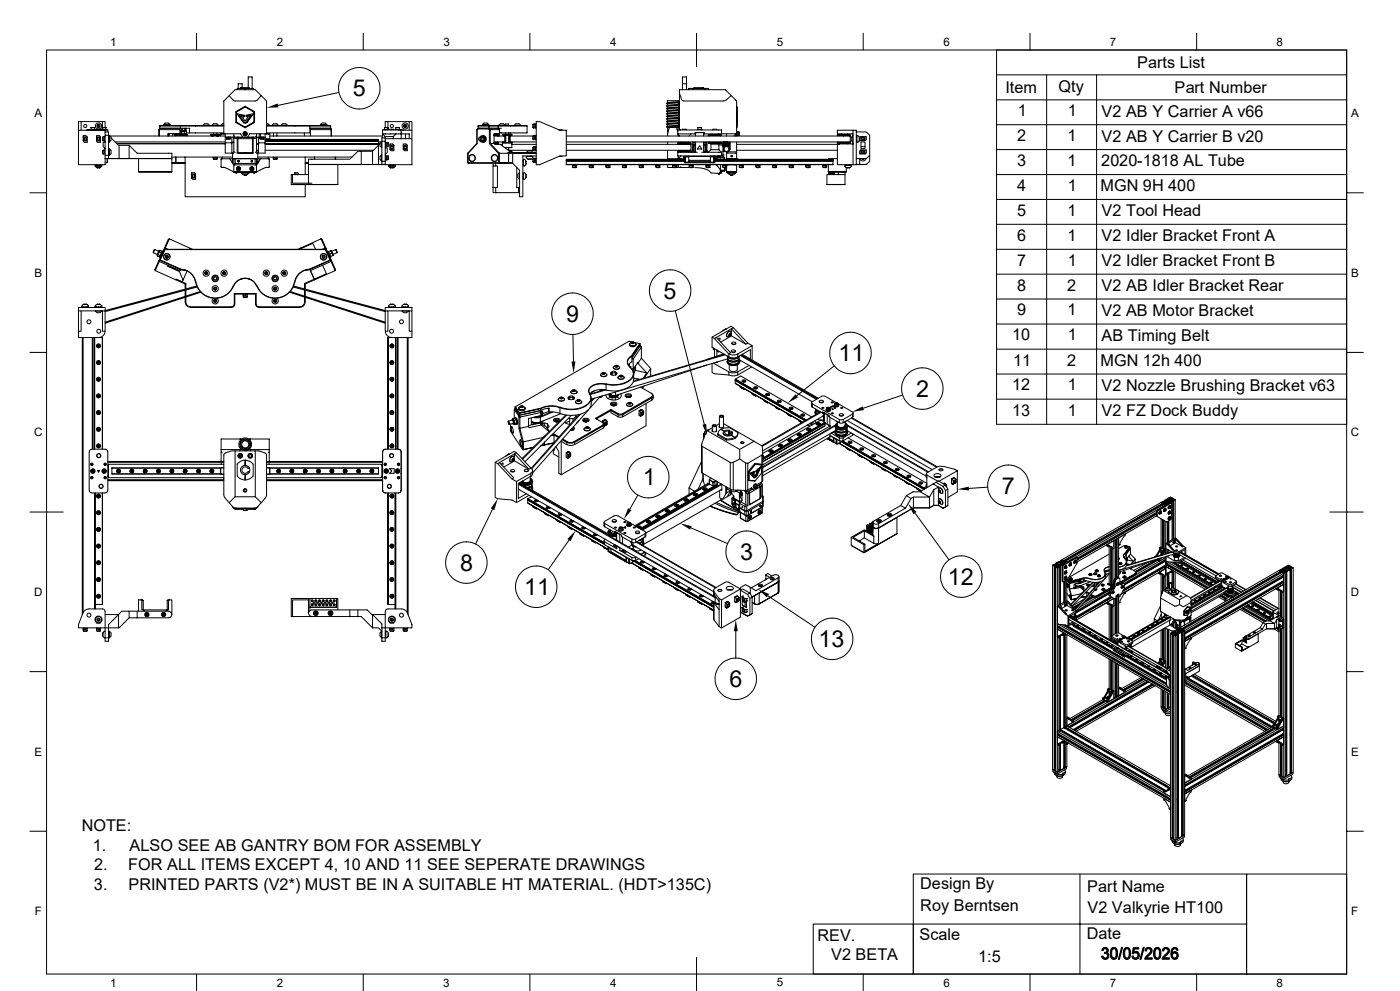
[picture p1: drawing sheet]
<svg xmlns="http://www.w3.org/2000/svg" width="420mm" height="297mm" viewBox="0 0 420 297" stroke-linecap="round" stroke-linejoin="round" font-family="sans-serif">
<defs><g id="words">
<g font-size="7">
<text x="105.8" y="28.9">5</text>
<text x="199.1" y="89.5">5</text>
<text x="169.8" y="96.5">9</text>
<text x="251.5" y="108.3">11</text>
<text x="274.8" y="119">2</text>
<text x="192.8" y="145.5">1</text>
<text x="300.6" y="148.1">7</text>
<text x="222" y="167.8">3</text>
<text x="138" y="171.1">8</text>
<text x="157.2" y="178.3">11</text>
<text x="284.3" y="175.3">12</text>
<text x="245.5" y="193.9">13</text>
<text x="218.8" y="206">6</text>
</g>
<g font-size="4.9">
<text x="341.1" y="20.4">Parts List</text>
<text x="301.6" y="27.9">Item</text>
<text x="317.6" y="27.4">Qty</text>
<text x="352.4" y="27.9">Part Number</text>
<text x="305.3" y="34.8">1</text>
<text x="320.3" y="34.8">1</text>
<text x="330.5" y="35">V2 AB Y Carrier A v66</text>
<text x="305.2" y="42.3">2</text>
<text x="320.3" y="42.3">1</text>
<text x="330.5" y="42.4">V2 AB Y Carrier B v20</text>
<text x="305.1" y="49.7">3</text>
<text x="320.3" y="49.7">1</text>
<text x="330.3" y="49.9">2020-1818 AL Tube</text>
<text x="305.2" y="57.2">4</text>
<text x="320.3" y="57.2">1</text>
<text x="330.1" y="57.4">MGN 9H 400</text>
<text x="305.1" y="64.7">5</text>
<text x="320.3" y="64.7">1</text>
<text x="330.5" y="64.8">V2 Tool Head</text>
<text x="305.1" y="72.1">6</text>
<text x="320.3" y="72.1">1</text>
<text x="330.5" y="72.3">V2 Idler Bracket Front A</text>
<text x="305.1" y="79.6">7</text>
<text x="320.3" y="79.6">1</text>
<text x="330.5" y="79.7">V2 Idler Bracket Front B</text>
<text x="305.1" y="87.1">8</text>
<text x="320.2" y="87.1">2</text>
<text x="330.5" y="87.2">V2 AB Idler Bracket Rear</text>
<text x="305.1" y="94.5">9</text>
<text x="320.3" y="94.5">1</text>
<text x="330.5" y="94.7">V2 AB Motor Bracket</text>
<text x="303.6" y="102">10</text>
<text x="320.3" y="102">1</text>
<text x="330.5" y="102.1">AB Timing Belt</text>
<text x="304" y="109.6">11</text>
<text x="320.2" y="109.6">2</text>
<text x="330.1" y="109.7">MGN 12h 400</text>
<text x="303.6" y="117">12</text>
<text x="320.3" y="117">1</text>
<text x="330.5" y="117.1">V2 Nozzle Brushing Bracket v63</text>
<text x="303.6" y="124.5">13</text>
<text x="320.3" y="124.5">1</text>
<text x="330.5" y="124.7">V2 FZ Dock Buddy</text>
<text x="24.5" y="249">NOTE:</text>
<text x="27.9" y="254.9">1.</text>
<text x="38.9" y="254.9">ALSO SEE AB GANTRY BOM FOR ASSEMBLY</text>
<text x="28.2" y="260.8">2.</text>
<text x="38.5" y="260.8">FOR ALL ITEMS EXCEPT 4, 10 AND 11 SEE SEPERATE DRAWINGS</text>
<text x="28.2" y="266.7">3.</text>
<text x="38.5" y="266.7">PRINTED PARTS (V2*) MUST BE IN A SUITABLE HT MATERIAL. (HDT&gt;135C)</text>
<text x="276" y="266.4">Design By</text>
<text x="326.2" y="267.5">Part Name</text>
<text x="276.1" y="273.2">Roy Berntsen</text>
<text x="326.2" y="273.5">V2 Valkyrie HT100</text>
<text x="245.2" y="281.9">REV.</text>
<text x="275.8" y="281.8">Scale</text>
<text x="326.1" y="281.5">Date</text>
<text x="249.4" y="287.7">V2 BETA</text>
<text x="293.5" y="288.2">1:5</text>
</g>
<g font-size="3.5">
<text x="33" y="13.7">1</text>
<text x="83" y="13.7">2</text>
<text x="133" y="13.7">3</text>
<text x="183" y="13.7">4</text>
<text x="233" y="13.7">5</text>
<text x="283" y="13.7">6</text>
<text x="333" y="13.7">7</text>
<text x="383" y="13.7">8</text>
<text x="10.3" y="35.1">A</text>
<text x="405.3" y="35.1">A</text>
<text x="10.3" y="83">B</text>
<text x="405.3" y="83">B</text>
<text x="10.2" y="130.8">C</text>
<text x="405.2" y="130.8">C</text>
<text x="10.2" y="178.6">D</text>
<text x="405.2" y="178.6">D</text>
<text x="10.3" y="226.4">E</text>
<text x="405.3" y="226.4">E</text>
<text x="10.4" y="274.3">F</text>
<text x="405.4" y="274.3">F</text>
<text x="33" y="295.7">1</text>
<text x="83" y="295.7">2</text>
<text x="133" y="295.7">3</text>
<text x="183" y="295.7">4</text>
<text x="233" y="295.7">5</text>
<text x="283" y="295.7">6</text>
<text x="333" y="295.7">7</text>
<text x="383" y="295.7">8</text>
</g>
</g></defs>
<g fill="none" stroke="#000" stroke-width=".3">
<path d="M59 10v5M109 10v5M159 10v5M209 10v10M259 10v5M309 10v5M359 10v5M404 15h-390v276.9h390M404 15v276.9M404 15h-105v112.2h105M23.5 39h8v.5M24.3 39v-2.6h-.8v13h8v-1.9"/>
<path d="M24.3 36.4h6.4M26.8 39l5.5-.1v.6M27.3 38.3h1.1M27.3 38.8h1.1M27.3 38.3v.5M28.4 38.8h.1M28.4 38.3v.5M28.5 38.9l-1.4-.1-1.1 .2M29.5 37.4a.34 .34 0 0 0-.2 .5 .34 .34 0 0 0 .5 0M29.5 37.4l.3 .2M29.5 37.4l-.2 .1v.4l.2 .2 .3-.2M29.7 38.7h-.7v.2"/>
<path d="M29.7 38.7h1.2v.2M29.7 38.7v.2M29.8 37.6v.3M30.7 38.3h1.1M30.7 38.3v.4M30.7 38.2l1.1 .1M30.7 38.2v.1M30.7 38.2v-1.8h.8v1.8M31.5 39.5h1.1l.2 3M31.5 39.5v8M31.7 38.8h.1M31.8 38.8h-.9l1.1 .1"/>
<path d="M31.8 38.3v.5M47.7 38.9h.1v1.9M47.9 37.8v.6h6.2M47.9 37.8h6.2M47.9 38.4h6.2M49 37.6v-.2h2.1v.2M49.1 37.3h1.9M49.1 37.3v.1M49.5 36.9h1M49.6 36.9l-.5 .4M50.5 36.9l.5 .4M51 37.3v.1"/>
<path d="M54 38.9v1.1h-3.7v.8M54.1 37.8h13M54.1 38.4h2.8M54.1 37.8v.6M54.1 38.4l-.1 .5h-6.2l.1-.5-.2 .5v1.9M54.2 37.6l-6.3 .2M54.3 39.3h1.6v.8h-4.1v.7M54.5 39.2l.4 .1M54.5 38.4l-.2 1.6h-.3M54.5 39.3v.8M54.8 38.4v.8M55.3 38.4v.8h-.4"/>
<path d="M55.3 39.2l.2 .1M55.3 39.3v.8M55.6 38.4v.9M55.8 38.4v.9M55.9 39.8h11.2M56.9 38.4v1.4M60.9 37.5l1.9 .1M60.9 37.5v.1M61.4 37.1l-.5 .4M61.4 37.1h1M62.3 37.1l.5 .4M63.6 37.5h1.9"/>
<path d="M63.6 37.5v.1M64.1 39.8v.5M64.1 37.1h1M64.1 37.1l-.5 .4M65 37.1l.5 .4M65.1 39.8v.5M65.5 37.5v.1M66.3 37.5h.8M66.3 37.5v.1M66.7 37.1h.4M66.8 37.1l-.5 .4M67.1 37.6l-13 .2"/>
<path d="M68.7 28.7l-1.6 1.6v9.8h5.1l.6 1h1.5l.6-1h5.1v-9.8l-3.4-3.4h-6.1l-1.8 1.8 1.2 1.3M70 30l.4 .3h6.3l.4-.3M70.7 33.5l.3 .1v3l-.3 .1zM70.7 33.5l2.8-1.7v.3l-2.5 1.5M71 36.6l2.5 1.5M71 34.1l2.4 .5h-1.7l1.5 2.3zM71.2 26.9v-.4h2.3v.4M72.1 34.8h1.3l-.6 .4 .7 1.1 .8-1.1-.6-.4h1.3l-1.5 2.2zM72.1 26.5v-.2h2.7v.2M72.6 26.3v-1.2h-1.1v1.4M73.3 40v.2M73.3 40a.25 .25 0 0 1 .5 0 .25 .25 0 0 1-.3 .3"/>
<path d="M73.3 40l.5-.1v.4l-.3 .1M73.5 31.8l2.9 1.7-.2 .1-2.7-1.5M73.6 26.9v-.4h2.3v.4M73.7 34.6l2.4-.5-2.1 2.8 1.4-2.3zM74.5 26.3v-3.2h1.1v3.4M76.2 36.6l-2.7 1.5v.2l-2.8-1.6M76.4 33.5v3.2l-.2-.1v-3M76.4 36.7l-2.9 1.6M78.4 28.7l-1.2 1.3M80 37.5h.8M80 37.1h.4M80 37.6h12.9"/>
<path d="M80 37.8h13v2h-13M80.3 37.1l.5 .4M80.8 37.5v.1M81.6 37.5l1.9 .1M81.6 37.5v.1M82 39.8v1M82 37.1h1.1M82.1 37.1l-.5 .4M83 37.1l.5 .4M83.1 39.8v1M84.3 37.5h1.9M84.3 37.5v.1"/>
<path d="M84.8 37.1h.9M84.8 37.1l-.5 .4M85.7 37.1l.5 .4M86.2 37.5v.1M91.3 39.8v1M92.9 37.6l6.3 .2zM93 38.4h6.2M96.1 37.6v-.2h2v.2M96.1 37.3h1.9M96.1 37.3a1.16 1.16 0 0 1 1.9 0M96.1 37.3v.1M98 37.3v.1"/>
<path d="M99.2 37.8v.6M99.2 38.4h-6.2l.1 .5M99.4 38.9l-.2-.5 .2 .5v1.9M101.6 27.7l-18.2 3.9M115.3 38.3v.5h.9l-1.1 .1M115.4 38.2h1M115.4 38.2l-.1 .1M115.6 38.2v-1.8h.8v1.8M116.4 38.2v.1M116.4 36.4h6.4M116.4 38.3v.4M117.4 38.7h.7v.2"/>
<path d="M117.4 38.7h-1.2v.2M117.4 38.7v.2M118.6 38.9l1.4-.1 1.1 .2M118.7 38.3v.5h1.1M118.7 38.2h1.1M118.7 38.2v.1M119.8 38.8h.1M119.8 38.2v.1M119.8 38.3v.5M120.4 39h3.2v2.6M121.2 37.6l.3-.2 .4 .2v.3l-.4 .2M121.2 37.9l.3 .2"/>
<path d="M121.2 37.6v.3M121.2 37.6a.34 .34 0 0 1 .6 0 .34 .34 0 0 1-.3 .5M122.8 39v-2.6h.8v2.6M143 38.9l.1 4.2M143 38.9h.1M143.1 38.9l.3-.2h3.2l.2 .2v4.2l2.8 2.9-.1 2.8h-9l-.1-2.8 2.7-2.9zM143.4 38.4l-.4 .5M143.4 38.4h6.1M143.4 37.8v.6M144.7 37.6v-.2h2v.2M144.7 37.3h1.9M144.7 37.3v.1"/>
<path d="M144.7 37.3a1.16 1.16 0 0 1 1.9 0M146.6 37.3v.1M146.6 37.6l-3.2 .2M146.7 38.4h-3.3v.3M146.7 38.4h2.8M146.8 38.9h.3v4.1l-.3 .1M149.4 37.6l-6 .2M149.5 38.4l.3 .5h-2.7l-.4-.5-.1 .3M149.5 37.8h8.6M149.5 37.8l-.1-.2h8.6l.1 2.2h-8.3l.1-1.4M149.5 38.4h.9M149.5 37.8h-2.8v.6"/>
<path d="M149.5 37.8v.6M149.6 37.5h1.9M149.6 37.5v.1M149.8 38.9v1.1h-1.6v3h-1.1l2.7 2.9 3.4-.1-3.1-2.5M150.1 37.1h1M150.1 37.1l-.5 .4M151 37.1l.5 .4M151.5 37.5v.1M151.6 37.6v-.4h1v.4M151.6 39.8v.5M152.6 39.8v.5M154.3 37.5h1.9"/>
<path d="M154.3 37.5v.1M154.7 37.1h1M154.8 37.1l-.5 .4M155.7 37.1l.5 .4M156.2 37.5v.1M160 37.3v1M160.4 37.9l-.4 .4M160.4 37.2h.3v1.2h-.7M160.4 37.9v-.7h-.4v1.2M160.7 37.2h.2M160.7 38.4h.2M160.9 36.4h1l6.1 2.6h1.9v7.7h-1.9l-6.1 2.7h-1z"/>
<path d="M167.6 38.9l1 .1M200.2 30.8v-.6h3.3v.3h-.2l-3.3 .3v.3l.2 .1M200.2 31.1v.4M200.2 31.9v.4M200.2 32.6v.5M200.2 33.4v.5M200.2 34.2v.5M200.2 35v.5M200.2 35.8v.4M200.2 36.5v.5M200.2 37.3v.5M200.7 38.2l-.4 2"/>
<path d="M203 38.2l.3 1.3M203.5 38.2v.7M203.5 37v.5l-3.5 .3v.3l.3 .1v2M203.5 37.8v.4l-3.3-.1M203.5 36.2v.5l-3.4 .3-.1 .3 .2 .1M203.5 35.5v.4l-3.5 .4v.2l.2 .1M203.5 34.7v.5l-3.2 .2-.3 .2 .2 .3M203.5 33.9v.5l-3.3 .3-.2 .3 .2 .1M203.5 33.1v.5l-3.4 .3-.1 .3 .2 .1M203.5 32.3v.5l-3.4 .3-.1 .3 .2 .1M203.5 31.5v.5l-3.4 .3-.1 .3 .2 .1M203.5 30.8v.5l-3.4 .3-.1 .2 .2 .2"/>
<path d="M203.5 30.4l.3 .2-.4 .2-3.2 .3M203.5 31.2l.3 .2-.3 .2-3.3 .3M203.5 32l.3 .1-.2 .2-3.4 .3M203.5 32.7l.3 .2-.3 .2-3.3 .3M203.5 33.5l.3 .2-.2 .2-3.4 .3M203.5 34.3l.3 .2-.3 .2-3.3 .3M203.5 35.1l.3 .2-.3 .2-3.3 .3M203.5 35.9l.3 .2-.4 .2-3.2 .2M203.5 36.6l.3 .2-.3 .2-3.3 .3M203.5 37.4l.3 .2-.2 .2-3.4 .3M203.8 27.9v11M204.5 29.8l-.7-1.9v-1h13.8l3.4 3.4v10.5"/>
<path d="M204.5 29.8l.6 .5h11.9l.9-.4M204.7 38.9v-.2h1.2v.2M204.7 26.9v-3.8h1.3v3.8M204.7 25.1h1.3M206.6 26.9v-.4h6v.4M207.8 26.5v.4M208.2 26.5v-.2h2.8v.2M208.4 39.7h2.9M208.7 39.8h2.4v1M208.7 39.7v1.1M209.2 38.9h1.4M209.3 38.2l1.1 .1"/>
<path d="M209.3 38.3h1.1M209.3 38.2v.6h1.1M209.6 39.7v.1M210.2 39.7v.1M210.4 38.8h.1M210.4 38.3v.5M211.1 39.7v.4M211.4 26.5v.4M213.9 38.9v-.2h1.2v.2M219.4 28.7l-1.5 1.2M221 39.4l.1 1.4M221 33.5l.2 .1v3"/>
<path d="M221 31.8l.2 .3v1.5M221.1 39.5l.6 .1v1M221.1 39.5v1.1M221.1 39.5v.1M221.2 36.6v1.5l-.2 .2M221.2 36.6l-.2 .1M221.7 39.5v1.1M255.9 39v1.1h-4.7v-1.1h5.7v10.4M256.9 39.5h3l1 1.1v6l-1.1 .9h-2.9M299 22.4h105M299 29.9h105M299 37.4h105"/>
<path d="M314 22.4v104.8M329 22.4v104.8M9 57.8h5M24.9 41.1v1.1h1.3M25 42.2l.4 .4M26.1 41.1l-.2-.4-1-.1v.5h1.3v1.6h-.8M29 42.2l.3 .4M29 40.6l.9 .1 .2 .4h-1.1zM29 41.1v1.1h1.1M29 49.8h.8l.3 .4h-1.1zM29 49.8v-.3h1.1v.7M29 49.4l-.5 .1v.3l.5 .4"/>
<path d="M29 50.2h1.1M30.1 41.1v1.6h-.8M30.1 49.4l.5 .1v.3l-.5 .4M30.9 45v1.1M30.9 41.1v.9M30.9 42.2h.6M30.9 46.1h.6M31.3 40.9h-.4v1.3M31.3 45h-.4v1.1M31.5 40.6h1.1v6h.2v-2.1h-.2M31.5 47.5h1M31.5 42.5h-.6v1.4l.6 .6"/>
<path d="M31.5 46.6h1.1v.9h-1M31.5 40.9h-.2v.8l-.4 .4M31.5 45h-.2v.8l-.4 .3M32.1 47.5v1.1l-.6 .2M32.3 47.5v1.1l-.3 .2M32.5 47.5h3.2zM32.8 40.6l.1 1.9M32.8 44.6h.1M32.8 46.5h.1M32.9 44.6v1.9M32.9 42.5h-.3M32.9 44.6a1.16 1.16 0 0 1 0 1.9"/>
<path d="M32.9 40.6a1.16 1.16 0 0 1 0 1.9M33.1 40.8h34.5M33.3 41.3l2.3 2.3h3.1M34.5 42.5h33.1M35.1 43.1h32.5M35.7 43.6v3.9h3h-3M38.7 43.6v3.9h12.9M38.7 43.6l2.4 2.3h10.5l-.1 1.6M38.7 47.5h12.9v4M41.6 51.5h10zM41.6 47.5v4M50.7 40v.8"/>
<path d="M51.6 47.1h18.2M52.5 40.6h3.7M52.5 40.4h3.7M52.5 40.4v.2M52.6 40.6h3.4M52.6 40.6v.2M52.7 40.6h3.3M52.7 40.6h.1M52.7 40.6h-.1M52.7 48.8l2.8 .1h-2.7zM52.7 48.8v-1.7v1.7h-1.1M52.7 48.8l.1 .1h-1.2"/>
<path d="M52.9 40.1v.2M53.1 40.1v.2M55.5 47.1v11.9h36.1v-3.7M55.5 40.1v.2M56 40.6h.1M56 40.6v.2M56.2 40.4v.2M57.5 53.3l.4 .4M57.5 53.3h1.2v.5h-.8M57.5 52.2h1.2v1.1M58.7 52.2l-.4-.4h-.8v1.5M63.2 40.5h2.8"/>
<path d="M63.2 40.5v-.2h2.8v.2M63.6 40.6v.2M63.8 40.6v.2M64 47.1v.1l.9 .1 .3 .3M64 47.2v.4h1.2M64.1 47.6h1M64.1 40.6v.2M65 40.6v.2M65.2 47.1v.5M65.3 40.6v.2M65.4 40.6v.2M65.5 40.6v.2"/>
<path d="M66.2 40.1v.7M66.2 40.1h.3zM66.3 49.9l.3 .3M66.3 47.9v2M66.3 49.9v.3h.3M66.5 40.1h1.1v1h2.2l.3 .4M66.6 47.6l-.3 .3M66.6 47.6h-.3v.3M66.6 47.6h3.2M66.6 50.2h.8M66.7 47.1l-.4 .5M67.1 50.1l3.1 1.5"/>
<path d="M67.6 41.1v4.8h2.2v1.6h7.5v-1.6l-.3-.4M67.6 43.2l.1-.4h1.6l.2 .4M68 41.1v.6h1.1v-.6M68 41.6h.3M68 41.5l.3 .1M68.3 41.6h.8M68.5 41.5h.6M68.5 41.1h-.5v.4M68.5 41.5l-.2 .1M68.8 47.6l.3 .2M69.1 41.1v.4M69.1 41.1h-.6v.4"/>
<path d="M69.1 41.5v.1M69.1 47.8l.7 1M69.6 42.5h.5M69.6 41.1v4.8M69.6 42.8h.5M69.7 48.3l-.2 .1M69.7 48.7h.1M69.8 48.4l-.2 .2 .2-.2M69.8 47.6h.3M69.8 47.6v1.4l.3 .4M70.1 42.5v.3M70.1 51.5l6.8 .1"/>
<path d="M70.1 51.5l.1 .1M70.1 49.4v2.1M70.1 45.5l-.3 .4 .3 .2M70.1 45.5l.5 .2M70.1 47.6h.5v1.4l-.5 .4zM70.1 40.1v5.4M70.1 49.4l.2 .1M70.2 40.7l.4 .4h2.2M70.2 51.6h6.7M70.6 47.6h5.9v1.4h-5.9M71 50.2l.5-.3 .6 .3v.7l-.6 .4-.5-.4zM71 47.5h1.1"/>
<path d="M71 47.5h.1M71 47.5v.1M71.2 41.1v.4h-.6l-.4-.4M71.2 51.6a.54 .54 0 0 1-.5 .4 .54 .54 0 0 1-.5-.4M71.3 50.5l.5-.1v.4l-.3 .1M71.3 50.5v.3l.2 .1M71.3 50.5l.2 .3M71.3 50.5a.25 .25 0 0 1 .5 0 .25 .25 0 0 1-.3 .3M71.4 41.6v4.2h4.3v-4.2h-4.3v-.4h4.3v.4M71.4 50v.1M71.5 48.2h.1M71.5 48.2l-.1 .2h.2"/>
<path d="M71.5 41.1v.1M71.5 45.8v.1M71.5 48.1h.1M71.5 48.1l-.1 .3h.2M71.6 48.2v.2M71.6 48.1v.3M71.7 50v.1M72.1 47.5v.1M72.2 47.5h-.1M72.4 51.8h2.3M72.4 51.8l.4 .4h1.5l.4-.4M72.4 51.6v.2"/>
<path d="M72.6 41.1v.1M72.9 41.1v.1M73.2 52.5h.7M73.2 52.2v.3h.7M73.2 47.5v.1M73.3 40.2l.2 .1M73.3 45.8h.1M73.3 40.2l.2 .2M73.7 45.9h.1M73.9 52.2v.3M73.9 47.5v.1M74.3 41.1v.1"/>
<path d="M74.5 41.1v.1M74.7 51.6v.2M75 50.2l.6-.3 .6 .3v.7l-.6 .4-.6-.4zM75 47.5h.1M75 47.5h1.1M75 47.5v.1M75.4 50v.1M75.5 48.2h.1M75.5 48.2l-.1 .2h.2M75.5 48.1l-.1 .3h.2M75.5 48.1h.1M75.6 41.1v.1"/>
<path d="M75.6 45.8v.1M75.6 48.1v.3M75.6 48.2v.2M75.7 50v.1M75.9 51.6a.54 .54 0 0 0 .5 .4 .54 .54 0 0 0 .5-.4M75.9 41.1v.4M76.1 47.5l.1 .1M76.2 47.5h-.1M76.5 49l.5 .4-.2 .1h-6.5M76.5 47.6h.5v1.8M76.9 40.7l-.4 .4-2.2 .1M76.9 41.1l-.2 .3-.8 .1v4.4h-4.7v-4.4"/>
<path d="M77 49.4v2.1M77 45.5l-.5 .2M77 45h.6M77 43.3h.6M77 40.1v5.4M77 43.1h.6M77 45.3h.6M77 47.6h.3M77 43.1v.2M77 45v.3M77.3 47.6h3.2M77.3 47.1h28.3"/>
<path d="M77.3 48.4l.3 .2M77.3 48.4l.3 .1M77.3 47.6v1.4l-.3 .4M77.4 48.3l.2 .1M77.4 48.7h.1M77.6 45.9l-.6 .2M77.6 41.1v4.8h1.9v-4.8M77.6 43.2l.2-.4h1.6l.1 .4M77.8 40.1v1M78 41.6h.3M78 41.1v.6h1.1v-.6v.4M78 41.5l.3 .1"/>
<path d="M78 41.5v.1M78.1 40.1v1M78.3 47.6l-1 1.2M78.3 41.6h.8M78.6 41.5h.5M78.6 41.1h-.5l-.1 .4M78.6 41.5l-.3 .1M79.1 41.1h-.5v.4M79.5 41.1h-2.2l-.3 .4M79.5 43.1h34.5M79.5 45h32.5M79.5 43.3h34.3"/>
<path d="M79.5 42.3h34v.8h-34M79.5 42.2l34 .1M79.5 42.1l34 .1M79.5 41.8l34 .2M79.6 41.8h33.9M79.7 50.2h.8M79.8 41.6l-.3 .4 34 .1M80.1 50.1l-3.2 1.5M80.4 47.1l.4 .5M80.5 47.6h.3v.3M80.5 47.6l.3 .3M80.8 49.9v.3h-.3"/>
<path d="M80.8 49.9l-.3 .3M80.8 47.9v2M80.9 40.1h-1.4v1M80.9 40.1h.1M80.9 40.8h33.9M80.9 40.1v1.5h-1.1M82 47.1v.1l.9 .1 .2 .3M82 47.2v.4h1.1M82 47.6h1.1M83.1 47.1v.5M87.4 55.3h13.9zM88.4 52.2h1.2v.1"/>
<path d="M88.8 52.4h.5M89.6 52.2l-.4-.4h-.8v.5M91.6 47.1v5.2M92.5 48.8l-.9 .1h.9M92.5 49.3h15.9M92.5 52.3v2.6M92.6 49.3l-.1-1.6h12.4l2.5-2.4h1v4h3.4M93.1 40.8v-1.9h6.2v1.9M93.6 54.9h-5.8v-2.6h-.4v3M94.4 47.1v.6M100.5 47.1v.6M100.7 47.1v.6"/>
<path d="M101.3 49.3v6M108.4 49.3h-15.9v3h-4.7M108.4 45.3h3.4M113.5 43.1h.1M113.5 43.5l-1.7 1.8v4h1.8M113.5 42.5h.7M114 43.1l-.5 .4v5.8h2M114 46.8v1M114 42.8v1M114 47.8l.5 .5M114 43.8l.5 .4M114.5 46.4l-.5 .5"/>
<path d="M114.5 42.4l-.5 .4M114.5 42.4v1.9M114.5 48.3h.1M114.5 44.3h.1M114.5 42.4h.1M114.6 48.3h1M114.6 42.3h1M114.6 46.4l-.1 1.9M114.8 41.3v-2.4h5.6v2.7M115.6 40.9h2.4M115.6 40.9l-.8-.8h8v1.5M115.6 40.9v.7h8v7.8l-8-.1"/>
<path d="M115.6 47.9h.1M115.6 46.7h.1M115.6 43.9h.1M115.6 42.7h.1M115.6 49.3h-7.2M115.6 49.3v-8h-1v8M115.6 44.3h.6v1.4l-.6 .6M116.2 46.9l.2-.2v1.2h-.4zM116.2 42.9l.2-.1v1.1h-.4zM116.4 46.7h-.7v1.2h.3M116.4 42.7h-.7v1.2h.3M116.4 46.8v1"/>
<path d="M116.4 42.8v1M117 49.8h.8l.4 .4h-1.2zM117 49.8v-.3h1.2v.7M117 49.4l-.5 .1v.3l.5 .4M117 43.6v1.1h1.2M117.8 43.2l.4 .4M117.8 43.1h-.8v.5h1.2M118.2 49.4l.4 .1v.3l-.7 .5-.8-.1M118.2 43.6v1.6l-1-.1-.2-.4M118.8 40.1l-.8 .8v.7M120.9 43.6v1.1h1.3M121.7 40.1v1.5"/>
<path d="M121.8 43.1h-.9v.5h1.3v1.6l-1-.1-.2-.4M121.8 43.2l.3 .4M140.3 48.8l.2 .1v-.1M140.4 46l-.1-.1v2.9l.1-.1M143 43l-2.7 2.9M144 42.2l.1 .3h.4M144 42.2l.5 .3M144 41.1h.5l-.2 .1a.49 .49 0 0 1 .6 .5 .49 .49 0 0 1-.6 .4l.2 .1h-.5M144.3 40.9a.92 .92 0 0 1 1.5 .8 .92 .92 0 0 1-1.5 .7M144.5 40.9l.7 .4M144.5 40.9h-.4l-.1 .2M144.5 40.9a.41 .41 0 0 1 .5-.1 .41 .41 0 0 1 .2 .4"/>
<path d="M144.5 40.9l-.5 .2M144.9 40.6a1 1 0 0 1 1 1 1 1 0 0 1-.9 1M144.9 42.7h.1M145 40.9h.3l.4 .8M145.2 42l-.7 .4M145.2 41.3v.7M145.2 42a.41 .41 0 0 1-.2 .5 .41 .41 0 0 1-.5 0M145.2 41.2a.45 .45 0 0 1 .2 .4 .45 .45 0 0 1-.2 .4M145.4 41.7h.3M145.7 41.7l-.4 .8h-.3M147.9 56.2v1.5h.8M147.9 56.2h.8"/>
<path d="M147.9 48.9v.8M148.2 42.5h3.1M148.2 40.8h3.1M148.2 40.6h1.2M148.2 40.6h1.3M148.2 40.3l1.3 .1zM148.2 40.6h1.1v.2M148.2 40.6h1.1M148.2 42.7l1.3 .1zM148.2 42.9l1.3 .2M148.2 42.7h1.1M148.4 43.1l.7 .2"/>
<path d="M148.7 48.9v.8h.5v6.5h-.5v1.5h6.8v-1.5M148.7 49.7h-.8v6.5M148.8 40.1v.2M148.8 43v.1M149.1 40l-.9 .1M149.3 42.5v.2M149.3 43.1h.2h-.2M149.3 40v.3M149.3 40.6v.2M149.3 43v.3M149.4 40.3l.1 .3M149.4 42.7l.1 .1"/>
<path d="M149.5 48.8l.1 .1h-9.1M149.5 42.8l-.1 .2h-1.2l.3 .3h1.6M149.5 40.6h-.1M149.6 46l.2-.1v2.9M149.6 48.7l.2 .1M149.8 40v.8M150.1 43.3h.6M150.7 42.8h2.8zM150.7 40.5h2.8M150.7 40.5v-.2h2.8v.2M150.7 42.5v1.2M151.2 40.6v.2"/>
<path d="M151.2 42.5v.3M151.4 40.6v2.2M151.6 44.2v.2M151.7 40.6v2.2M152.6 45.9h1.2v3l-1.2-.1zM152.6 40.6v2.2M152.6 44.2v.9M152.7 45.3h.8v.3h-.5M152.8 45.3h.7M152.9 40.6v2.2M152.9 45v.3M153 40.8h7v.9"/>
<path d="M153 42.5h7.9M153 45v.3M153.1 40.6l-.1 2.2M153.5 42.5v1.7h-2M153.5 43.3h7.4M153.7 45.8h7l.2 .1h-7.1zM153.7 45.8h-1.3l.2 .1v2.9h-2.8M155 50.2v6h.9M155.3 52.2v1.1M155.4 53.2l.4 .5M155.5 57.7h.4M155.8 51.8v1.9"/>
<path d="M155.8 51.8l-.4 .5M155.8 53.7h.1M155.8 51.8h.1M156.8 53.3h.2v-1.5h.4l.3 .4v1.1l-.3 .5h-.4v-.5M156.8 49.4h.2v-1.6h.4l.3 .3v1.3l-.3 .3h-.4v-.3M156.8 52.2h.2M156.8 48.1h.2M157.7 48.3v.9M157.7 52.2v1.1M157.9 45.7a1.16 1.16 0 0 1 1.9 0M158.2 46.7v.2h1.7v.3l-.4 .4h-1.3l-.3-.4v-.3h.3M158.4 47.6h.9"/>
<path d="M159.5 46.7v.2M159.8 45.7l-1.9 .1M159.8 45.7v.1M160 47.5v1.1M160 44.1v.9h-7.4M160.4 48.3l-.4 .3M160.4 44.7l-.4 .4M160.4 41.4l-.4 .4M160.4 47.5h.3v1.1h-.7M160.4 48.3v-.8h-.4v1.1M160.4 43.9h.3v1.3h-.7M160.4 44.7v-.8h-.4v1.3"/>
<path d="M160.4 40.6h.3v1.3h-.7M160.4 41.4v-.8h-.4v1.3M160.7 43.9h.2M160.7 45.2h.2M160.7 47.5h.2M160.7 40.6h.2M160.7 48.6h.2M160.7 41.9h.2M160.9 46.7h-4.1v12.3h-.9v-8l-2.1-2.1h-1.4l.2-.1-.2 .1h-2.8l.2-.1M168.6 46.7v.2h-1M169.9 48.2h35.4M169.9 49.3h80"/>
<path d="M169.9 48h35.4M169.9 40.8h85.2v1.7h-85.2M169.9 45h37.4M169.9 43.3h37.4M171.7 49.8l1 .1 .2 .3h-1.2zM171.7 49.8v-.3h1.3v.7M171.7 49.4v.1M172.1 50.2h.6M173 49.4v.1M176.8 49.8v-.3h1.2v.7h-1.2v-.4l.9 .1 .2 .3M176.8 49.4v.1M177.1 50.2h.6"/>
<path d="M178 49.4v.1M181.8 49.8l.9 .1 .3 .3h-1.2zM181.8 49.8v-.3h1.2v.7M181.8 49.4v.1M182.1 50.2h.6M183 49.4v.1M186.8 49.8l.9 .1 .3 .3h-1.2zM186.8 49.8v-.3h1.2v.7M186.8 49.4v.1M187.1 50.2h.6M188 49.4v.1M191.8 49.8l.9 .1 .3 .3h-1.2z"/>
<path d="M191.8 49.8v-.3h1.2v.7M191.8 49.4v.1M192.1 50.2h.6M193 49.4v.1M196.8 49.8l.9 .1 .3 .3h-1.2zM196.8 49.8v-.3h1.2v.7M196.8 49.4v.1M197.1 50.2h.6M198 49.4v.1M200.3 49.4v.8h2.4M200.3 45v2.8M200.3 40.2v.6"/>
<path d="M200.3 42.5v.8M201.8 49.8v-.3h1.2v.7h-1.2v-.4l.9 .1 .2 .3M201.8 49.4v.1M203 49.4v.1M203.3 40.1l.6 .7M203.4 43.1h3.8M203.4 42.9h3.8M203.4 45.3h3.8M203.4 45.4h3.8M203.4 43.1h.1M203.4 42.9v.2M203.4 45.3v.1"/>
<path d="M203.4 45.4l.1 .1M203.5 42.8l3.7 .1M203.5 45.2h3.6M203.5 45.5h3.6M203.5 46.7v1.1v-.2h.8M203.5 40.6h.3M203.5 42.8l-.1 .1M203.5 45.2l-.1 .1M203.5 42.5v.3M203.5 43.1v.2M203.5 45v.2M203.5 45.5v.1"/>
<path d="M203.5 40.4v.4M203.6 43.1h3.4M203.6 45.2h3.4M203.6 40.6h.2M203.6 45.2h.1M203.6 43.1h.1M203.6 43.1v.2M203.6 45v.2M203.6 40.6v.2M204.1 42.5v.3M204.1 42.7h2.4M204.1 45.5v.1"/>
<path d="M204.3 50.2h3.4M204.3 49.9v.3h-.8v-.8v.8h-.9M204.3 47.6h.8M204.3 47.6v.2M204.3 46.7l-.8 .9h-3.2M205 47.5l.1 .2M205.1 47v.3M205.1 47.3l-.1 .2M205.1 47.3v.2M205.1 47.5h.1M205.1 47h.1M205.1 47.7h.1"/>
<path d="M205.1 47.2v.1M205.2 47h-.1M205.2 46.9h.1M205.3 47h.3v1.6h-.3zM205.3 48.6v.2l.3-.2v.2h1M205.3 47.8h-35.4v1.6h80v-1.6M205.6 47v1.6h1v.2M205.6 47h1M205.6 46.9v.1M206.5 42.5v.3M206.5 45.5v.1M206.6 46.9h6.5v1.1h-6.5z"/>
<path d="M206.6 48.3h6.5v.3h-6.5zM206.6 48v.3M206.6 46.7l-1.3 .2v.1M206.8 49.8l.9 .1 .2 .3h-1.1zM206.8 49.8v-.3h1.2v.7M206.8 49.4v.1M207 45.2h.1M207 43.1h.1M207 43.1v.2M207 45v.2M207.1 45.2l.1 .1M207.2 43.1h-3.7"/>
<path d="M207.2 42.9v.2M207.2 45.3v.1M207.2 45.4l-.1 .1M207.2 43.1l.1 1.9M207.3 45l-.1 .3M207.3 40.1l-.6 .7M207.3 45.6h1.1M207.3 45.6h.1M207.7 45h.2M207.7 43.3h.2M207.9 42.6v.1M207.9 42.6h.1"/>
<path d="M207.9 42.5l-.2 .3v2.5M207.9 42.7h.8M208 49.4v.1M208.2 45.4l.2 .2M208.2 45h.1M208.4 45.6h.1M208.4 50.2l3.4 .5 1.6 1.2h2.4l.3-.7M208.6 43.4l-.4 .4M208.7 42.5v3.1M208.7 43.1h-.8v2.2M208.7 43.4h-.5v1.9h-.6l-.3 .3M209.2 45.6h-5.9v1.1h13.2"/>
<path d="M209.9 43.6l.6 1.1h-1.3zM210.5 45.6h6v1.1M211.1 40.1h4.5M211.1 42.5v3.1M211.1 40.1h.1M211.1 43.1h.8v2.2M211.1 43.4h.5v1.9M211.2 43.4l.3 .4M211.3 45.6h1.1M211.3 45.6h.1M211.5 45h.1M211.6 45.4l-.3 .2"/>
<path d="M211.6 45.3h.6l.2 .3M211.8 49.8v-.3h1.2v.7h-1.2v-.4l.9 .1 .2 .3M211.8 49.4v.1M211.8 42.5l.3 .3v2.5M211.9 45h.2M211.9 43.3h.2M211.9 42.6l-.1 .1M211.9 42.6h.1M211.9 42.6l-.8 .1M212.1 50.2h.6M212.4 45.6h.1M212.5 42.5l.1 .3"/>
<path d="M212.6 40.6h3.8M212.6 40.4h3.8M212.6 42.8h3.8M212.6 42.9h3.8M212.6 40.4v.2M212.6 42.8v.1M212.6 40.6l-.1 .2M212.8 40.6h3.3M212.8 40.6h3.4M212.8 40.6h.1M212.8 40.6v.2M212.8 42.5v.2"/>
<path d="M212.8 42.7h3.3M213 49.4v.1M213.1 48v.3M213.1 46.7l1 .2M213.1 47h1v1.6M213.3 43.1v1.8l-.8 .7M213.3 44.9h2.3M213.3 43.1h3.6v.4h-1.3M213.3 40.1v.2M213.3 43v.1M213.5 46.7v.2M213.9 46.7v.2"/>
<path d="M214.1 46.7v.2M214.1 47h.3v1.6h-.3zM214.1 46.9l.3 .1M214.1 46.9v.1M214.1 48.6v.2M214.1 48.6h-1v.2M214.4 48.2h35.5M214.4 47.8h35.5M214.4 48h35.5M214.4 48.6v.2h-7.8M214.5 46.7l-.1 .2M214.5 47h.1"/>
<path d="M214.6 47.7h-.1M214.6 47h.1M214.6 47l.5 .1v.5l-.5 .1v-.3M214.6 47.5h.1M214.6 47.2v.1M214.6 47v.3M214.6 47.3v.1M214.6 47.3v.2M214.6 47.4h.1M214.7 46.7v.3M214.8 49.4l.9 1 .4 .8M215.1 47.3h2.1"/>
<path d="M215.2 49.4v.3M215.2 47.1h.3l-.3 .1M215.2 47.2h.1M215.2 46.8h.3M215.2 47.2h.3M215.5 46.8v.3M215.5 47.2h-.3M215.5 46.7v.6h-.3v-.6M215.6 40.1h.9M215.6 44.9l.9 .7M215.6 40.1v.2M215.6 43v1.9"/>
<path d="M215.8 47.2l.4 .1M215.8 46.8h.4M215.8 46.7v.6M215.9 46.8v.3M216.1 51.5v.4h-.2M216.1 47.1h-.3h.4M216.1 47.3h.1M216.1 42.7h.1M216.1 40.6h.1M216.1 51.9l-.3 .3-.5-.3M216.1 51.3h.4v.6h-.4M216.2 47.1l-.4 .1h.4"/>
<path d="M216.2 47.1h.1M216.2 51l-.1 .1M216.2 40.6v.2M216.2 42.5l-.1 .2M216.2 49.4v1.6M216.2 46.7v.6M216.2 51.2v.1M216.4 40.4v.2M216.4 42.8v.1M216.5 40.1v-1.2h-13.2v1.2h5.4M216.5 40.1h4.5M216.7 46.7v.6"/>
<path d="M216.7 51.2h.6M216.8 49.6v.1M216.8 49.8l.9 .1 .3 .3h-1.2zM216.8 49.4v.4v-.3h1.2v.7M216.9 43.5v3.2h-.4M216.9 44h.2M216.9 45.4h.2M216.9 42.5v.6M216.9 43.3h.2M216.9 47.3l.1-1.1 .1 1.1M217.1 43v.1M217.1 43h.1"/>
<path d="M217.1 43.8h.1M217.1 43.8v.1M217.1 43.8l.1 .1M217.1 42.9v.1M217.1 42.8v.1M217.1 42.8h.1M217.1 43.5h.1M217.1 42.9h.1M217.1 44v.1M217.1 44v1.4M217.1 43.3h.1M217.1 43.1v.2"/>
<path d="M217.1 43.2h.1M217.1 43.5v.1M217.1 43.6h.1M217.1 43.7h.1M217.1 43.7v.1M217.1 43.1v.1M217.1 42.6v.1M217.1 42.7h.1M217.1 42.6h.1M217.1 43.3v.1M217.1 42.5h.1M217.1 43.1h.1"/>
<path d="M217.1 43.4h.1M217.1 42.5v1.3M217.1 50.2h.5M217.1 43.7l.1 .2M217.1 43.9v1.5M217.1 45.3h.1M217.1 43.2v.1M217.1 42.7v.1M217.1 42.5v.1M217.1 42.6l.1 .1M217.2 43.2l.1 .1M217.2 43.1h.1"/>
<path d="M217.2 43.7h.1M217.2 43.8h.1M217.2 43l.1 .1M217.3 42.9h.1M217.2 43l-.1 .1M217.2 42.8l-.1 .1M217.2 45.4l1 .1M217.2 43.3l.1 .1M217.2 43.4h.1M217.2 43.3h.1M217.2 43.5l-.1 .1M217.2 43.6h.1"/>
<path d="M217.2 42.8l.1 .1M217.3 42.8h.1M217.2 42.7h.1M217.2 42.6h.1M217.2 43.9h.3M217.2 43.3l-.1 .1M217.2 43.2h-.1M217.2 42.7h-.1M217.2 43.7l.1 .1M217.2 43.8v.1M217.2 47.3l.1 .5M217.2 47.3l.1 .1"/>
<path d="M217.2 43.9h.1M217.3 42.6h.1M217.3 43.1l-.1 .1M217.3 43.1v.2M217.3 43.6v.1M217.3 43h-.1M217.3 43v.1M217.3 43.8l.2 .1M217.3 43.4h.1M217.3 43.3h.1M217.3 43.8h.1M217.3 43.1h.1"/>
<path d="M217.3 43.5h.1M217.3 43.3h-.1M217.3 43.3v.1M217.3 42.8h-.1M217.3 42.8v.1M217.3 42.7v.1M217.3 42.6l-.1 .1M217.3 42.6v.1M217.3 43.6h.1M217.3 43.5h-.1M217.3 43.6l-.1 .1M217.3 43.6l-.2 .2"/>
<path d="M217.3 43.6l.2 .1M217.3 43.1l.1 .1M217.3 42.9v.1M217.3 43.4l.1 .1M217.3 43.3l.4 .1M217.3 42.9l.1 .1M217.3 42.6l.2 .1M217.3 43.4v.1M217.3 43.2h.2M217.3 43.7h.2M217.3 43h.2M217.3 43.8h-.1"/>
<path d="M217.3 43.5h.2M217.3 43.3h.2M217.3 42.8h.2M217.3 42.7h.2M217.4 43.8l.1 .1M217.4 51v.2h-1.2M217.4 50.2v.8h-1.2M217.4 43.1h-.1M217.4 43.1h.2l-.2 .1M217.4 43.7l-.1 .1M217.4 43.7l.2 .1M217.4 43.6h.2"/>
<path d="M217.4 43.4h-.1M217.4 43.4h.2l-.2 .1M217.4 42.9h-.1M217.4 42.9h.2l-.2 .1M217.4 42.7l-.1 .1M217.4 42.7l.2 .1h-.2M217.4 43.3h.1M217.4 42.6l.1 .1M217.5 43.2l-.2 .1M217.5 43l-.2 .1M217.5 43.7l-.2 .1M217.5 43.7l.2 .1"/>
<path d="M217.5 43.2h-.1M217.5 43l-.1 .1M217.5 43.5l.2 .1M217.5 43.3l-.2 .1M217.5 43.5l-.2 .1M217.5 43.2l.4 .1M217.5 43l.2 .1M217.5 42.8l-.2 .1M217.5 43.9h.4M217.5 42.8l.2 .1M217.5 42.7l-.2 .1M217.5 42.7l.2 .1"/>
<path d="M217.5 42.5l-.1 .1M217.5 42.7h.1M217.5 42.8h.1M217.5 43.5h.1M217.5 43.5l-.1 .1M217.5 43.3l-.1 .1M217.5 42.8l-.1 .1M217.5 43.2h.1M217.5 43h.1M217.5 42.7h-.1M217.5 43.8v.1M217.5 43.7h.3"/>
<path d="M217.5 43.7h-.1M217.5 43.5l.3 .1M217.5 43.3h.3M217.5 42.8h.3l-.1 .1M217.5 42.7h.2M217.6 42.5h.1M217.6 43.1h.1M217.6 43.8h.1M217.6 43.8h-.2M217.6 50.2l-.1 .9M217.6 43.6h.1M217.6 43.4h.1"/>
<path d="M217.6 43.3h.1M217.6 43.3h-.2M217.6 43.3h-.3h.1M217.6 42.9h.1M217.6 42.8h.1M217.6 42.6h.1M217.6 43.8l-.1 .1M217.6 43.8l.3 .1M217.7 43.4h.1M217.7 43.4l.2 .1M217.7 43.1l-.2 .1M217.7 43.6l-.2 .1"/>
<path d="M217.7 43.1h.1M217.7 43.6l.2 .1M217.7 43.6l.1 .1M217.7 43.4l-.2 .1M217.7 43.5h-.2M217.7 43.5h.1l-.1 .1M217.7 43.3h-.2M217.7 43.3h.1M217.7 43.1l.5 .2M217.7 42.9l-.2 .1M217.7 43h-.2M217.7 43h.1l-.1 .1"/>
<path d="M217.7 43.8h.1M217.7 43.8l-.2 .1M217.7 43.8l.2 .1M217.7 42.9h.1M217.7 42.9l.2 .1M217.7 42.8h-.2M217.7 42.8h.2M217.7 42.8h.1M217.7 42.6l-.2 .1M217.7 42.6l.1 .1h-.1M217.7 42.6h.1M217.7 42.6h.2"/>
<path d="M217.7 42.7v.1M217.7 42.9v.1M217.7 43.4v.1M217.7 43.6h.1M217.7 50.2h-.1M217.8 43.4l.2 .1M217.8 43.6l.2 .1M217.8 43.3h.3M217.8 43.8h.3M217.8 42.9l.1 .1M217.8 42.9h.3l-.2 .1M217.8 42.8h.1"/>
<path d="M217.8 42.8h.3M217.8 42.6h.1M217.8 42.5l-.1 .1M217.8 43.7h.1M217.8 43.5h.1M217.8 43.2h.1M217.8 43.2l-.1 .1M217.8 43.2h-.3l.2 .1M217.8 43.3h.1M217.8 43h.1M217.8 43.8l.1 .1M217.8 42.7h.1"/>
<path d="M217.9 42.5l-.1 .1M217.9 43.5l.3 .1M217.9 43.3l-.2 .1M217.9 43.4h-.1M217.9 43.4h.2l-.2 .1M217.9 43.3h.1M217.9 43.3l.3 .1M217.9 43.3v.1M217.9 43.7l.3 .1M217.9 43.7l.2 .1M217.9 43.5l-.2 .1M217.9 43.6h-.1"/>
<path d="M217.9 43.6h.2l-.2 .1M217.9 43.2l-.2 .1M217.9 43.2h.1M217.9 43.2l-.1 .1M217.9 43h.1M217.9 43l.4 .1M217.9 43.2l.2 .1M217.9 43l-.2 .1M217.9 43.7l-.2 .1M217.9 43.7l-.1 .1M217.9 42.9h-.2M217.9 42.8l.3 .1"/>
<path d="M217.9 42.8h.1M217.9 42.7l-.2 .1M217.9 42.7h.1M217.9 42.7h.3M217.9 43v.1M217.9 43.5v.1M217.9 43.7h.1M218 49.4v.1M218 45.5v.3M218 40.1v.7M218 43.8l-.1 .1M218 42.5l-.1 .1"/>
<path d="M218 51.5h3zM218 50.2v1.3M218 43.5l.3 .1M218 43.3h.4M218 43.7l.3 .1M218 43.2h.4M218 42.8l.2 .1M218 42.8h.4l-.2 .1M218 42.7h.2M218 49.4h.1M218.1 42.5l.1 .1M218.1 43.4h.1"/>
<path d="M218.1 43.8h.1M218.1 43.6h.1M218.1 43.1h.1M218.1 43.1l-.2 .1M218.1 43.1h-.3l.1 .1M218.1 43.3h.1M218.1 42.9h.1M218.1 42.8h.1M218.1 42.8h-.2M218.1 42.6h.1M218.1 45.8l2.8 .3M218.2 43.6h.1"/>
<path d="M218.2 43.4l-.3 .1M218.2 43.5h-.2M218.2 43.5h.2l-.2 .1M218.2 43.3h-.3M218.2 43.3h.1M218.2 43.3h-.2M218.2 43.3h.2M218.2 43.4h.1M218.2 43.4v.1M218.2 43.8h.1M218.2 43.6l-.3 .1M218.2 43.6l-.2 .1"/>
<path d="M218.2 43.6l.2 .1-.2 .1M218.2 43.8l.2-.1-.1 .1M218.2 43.8l-.3 .1M218.2 43.1l-.3 .1M218.2 43.1h.1M218.2 43.1l-.2 .1M218.2 43.1l.2 .1M218.2 43h-.3M218.2 42.9l.1 .1M218.2 42.9h.1M218.2 42.8h-.3M218.2 42.8h.1"/>
<path d="M218.2 42.8h.2h-.1M218.2 42.6l-.3 .1M218.2 42.6l-.2 .1M218.2 42.6l.2 .1h-.2M218.2 42.6h.1M218.3 43.3h.1M218.3 43.8h.1M218.3 43.1h.1M218.3 42.9l.1 .1M218.3 42.6h.1M218.3 43.6h.1M218.3 43.6h-.1"/>
<path d="M218.3 43.2l-.1 .1M218.3 43.5h.1M218.3 43.4h-.1M218.3 43.1h-.1M218.3 42.9h-.1M218.3 42.7l-.1 .1M218.3 51.8h2.3M218.3 51.8l.4 .4h1.5l.4-.4M218.3 51.6v.2M218.4 43.3h.1M218.4 43l-.2 .1M218.4 43h-.4l.2 .1"/>
<path d="M218.4 43.2l-.1 .1M218.4 42.7h.1M218.4 43.8h.1M218.4 43.6h-.1M218.4 43.4h-.1M218.4 43.1h-.1M218.4 42.9h-.1M218.4 42.7l-.1 .1M218.4 42.5l-.1 .1M218.7 44.4v.6M218.9 47.5h.1M218.9 42.5v2.5"/>
<path d="M218.9 47.5h1.1M218.9 47.5v.1M219 42.5v2.4l-.6 .6 2.5 .2M219.2 52.5h.6M219.2 52.2v.3h.6M219.8 52.2v.3M220 47.5v.1M220 47.5h.1M220.2 40.7v.1M220.6 40.4h.1M220.6 40.1v.7M220.6 51.6v.2"/>
<path d="M220.8 49.5l-2.4-.1-.4 .4M220.9 49.4v.1M221 45h30.2M221 43.3h30.2M221 49.4v2.1M221 47.8v-.2h.4v.2M221 47.6h-3v.2M221 42.5v5h-3v-1.6l.4-.4M221 49.4h.1M221.1 40.6h.1M221.1 40.6h.6M221.8 49.8l.9 .1 .3 .3h-1.2z"/>
<path d="M221.8 49.8v-.3h1.2v.7M221.8 49.4v.1M222.1 50.2h.6M223 49.4v.1M226.8 49.8l.9 .1 .3 .3h-1.2zM226.8 49.8v-.3h1.2v.7M226.8 49.4v.1M227.1 50.2h.6M228 49.4v.1M231.8 49.8l.9 .1 .3 .3h-1.2zM231.8 49.8v-.3h1.2v.7M231.8 49.4v.1"/>
<path d="M232.1 50.2h.6M233 49.4v.1M236.8 49.8l.9 .1 .3 .3h-1.2zM236.8 49.8v-.3h1.2v.7M236.8 49.4v.1M237.1 50.2h.6M238 49.4v.1M241.8 49.8v-.3h1.2v.7h-1.2v-.4l.9 .1 .3 .3M241.8 49.4v.1M242.1 50.2h.6M243 49.4v.1M246.8 49.8v-.3h1.2v.7h-1.2v-.4l.9 .1 .2 .3"/>
<path d="M246.8 49.4v.1M247.1 50.2h.6M248 49.4v.1M248.1 55.3h5.4zM248.1 55.3v-3h5.4v3M248.5 51.5h5.4l-5.4 .1M248.5 51.5v.1M248.5 49.4v2.1M248.5 51.6v.7M248.6 51.6v.7M248.7 51.6v.7M248.8 51.6v.7"/>
<path d="M249 51.6v.7M249.1 51.6v.7M249.3 51.6v.7M249.4 51.6v.7M249.6 51.6v.7M249.7 51.6v.7M249.8 51.6v.7M249.9 47.8h.1M249.9 51.6v.7M250 51.6v.7M250.2 51.6v.7M251.2 43.1v6.3h5.7"/>
<path d="M251.2 43.1h4.7M251.2 42.5l.2 .2M251.2 47.5h-2.7v.3M251.2 42.8h3.8M251.2 42.9h3.8M251.2 40.6h3.8M251.2 40.4h3.8M251.2 43.1h.7M251.2 42.9v.2M251.2 40.4v.2M251.2 42.8v.1M251.2 40.6h.1"/>
<path d="M251.2 42.7l3.8 .1M251.2 40.3l3.8 .1M251.2 42.7v.1M251.2 40.3v.1M251.4 40.6h3.4M251.4 43.1h.5M251.4 42.7h.1M251.4 40.6v.2M251.4 42.5v.2M251.4 42.7h3.4M251.4 43.1h.1M251.4 40.6h.1"/>
<path d="M251.5 51.6v.7M251.9 40.1v.2M251.9 43v.1M253.4 49.5h2v.3l-.4 .4h-1.2l-.4-.3zM253.5 51.6v.7M253.8 49.4v.1M253.9 50.2v1.3M253.9 50.2h1M254.3 40.1v.2M254.3 43v.1M254.8 42.7h.1M254.8 40.6h.1"/>
<path d="M254.8 40.6v.2M254.8 42.5v.2M255 40.6h-3.8M255 40.4v.2M255 42.8v.1M255 49.4v.1M255.8 42.6h.1M255.8 40.7a1.16 1.16 0 0 0 0 1.9M255.9 40.7l-.1 1.9M255.9 40.1v9.3M256.9 49.3h1M256.9 47.5h3"/>
<path d="M256.9 41.1h.1M256.9 42.2h.1M257 40.6h.3l.5 .5v1.1l-.5 .5h-.3zM257.8 41.1l.1 .9M257.9 42l-.1 .2M257.9 47.5v1.8h2h-3M258 47.5a.91 .91 0 0 0 .9 .8 .91 .91 0 0 0 .9-.8M258 45.1l.3-.1v1.1h-.4zM258.3 43.9h1.2v.6h-1.2zM258.3 40.9h1.6v.8l-.4 .4M258.3 41l-.4 .4M258.3 40.9v1.3l-.4-.2"/>
<path d="M258.3 45h1.6v.8l-.4 .3M258.3 43.9v-1.4h1.2v1.4M258.4 47.5l.5 .3 .4-.3M258.6 47.5h.5M258.7 47.5h.4M259.5 40.9v1.3h-1.2M259.5 45v1.1h-1.2M259.9 49.3h.1M260.9 46.6v1.7l-1 1M299 44.8h105M299 52.3h105M299 59.8h105"/>
<path d="M404 57.8h5M46 75.7l1.2 .5M46.4 74.8l-.4 .9M46.4 74.8l1.2 .5M47.2 76.4v.1M47.2 76.7l.6 .3M47.2 76.5v.2M47.4 76.3l.6 .3M47.5 75.8l-.3 .7M47.6 75.2l-.5 1.2M47.7 78.1l.1 .3 6.2 2.7 .1-.3M47.8 75.4l-.3 .4"/>
<path d="M47.8 75.4l.6 .3M47.8 75.2l-.3 .6M47.8 75.2v.2M47.8 75.1l-.1 .1M47.9 78l6.2 2.8M48 75l-.2 .2M48 75l.6 .3M48 76.9l-.2 .1M48 76.6l-.2 .4M48.6 75.3l-.6 1.3M48.6 75.3v.1M48.9 75.4l-.2-.1-.1 .2-.7 1.6 .2 .1"/>
<path d="M49.2 74.7l.4-.4 .8 .4M49.3 74.4l.3-.1 1.2-2.7 6.2 2.8-.1 .1 .4 .2-.4-.2 .1-.1 .7 .3M49.4 74.7l-1.5 3.3 6.2 2.8M49.4 74.7h48.3zM49.5 74.8l-1.4 3.1M49.7 76.8l.3-.2 .3 .2v.3l-.3 .2M49.7 77.1l.3 .2M49.7 76.8v.3M49.7 76.8a.34 .34 0 0 1 .6 0 .34 .34 0 0 1-.3 .5M50.3 79.5l-.1 .3 3.6 1.6M50.8 71.6l-.3 .1-4.1 9.2 .2 .2 1.2-2.7v-.5M89.8 74.7l4.1-1.8 .8 1.8"/>
<path d="M90.1 74.4l.2 .3M90.1 74.4l-.7 .3M96.3 71.6l.3 .1 1.2 2.7M96.3 71.6l1.2 2.7-.8 .4M96.3 71.6l-6.2 2.8M96.8 76.8v.3M96.8 79.5l1.1 2.5-3.6 1.7 .1 .2 6.1-2.8M96.8 76.8l.2-.2 .4 .2v.3l-.3 .2M96.8 77.1l.3 .2M96.8 76.8a.34 .34 0 0 1 .6 0 .34 .34 0 0 1-.3 .5M97.7 74.7l1.5 3.3-1.6-3.2M97.8 74.4l2.9 6.5-.2 .2-1.2-2.7-6.2 2.7-.1-.3a4.6 4.6 0 0 0-4.5 3.7"/>
<path d="M97.8 74.4l-.3-.1 .4 .4M98.2 75.4l.2-.1 .2 .2 .6 1.6-.2 .1M98.5 75.4l.4 .8M98.6 75.4l.6-.3 .2 .4M98.9 76.2l.3 .7M99 77.9l-6 2.9 6.2-2.8M99.2 75.1l.2 .4M99.2 76.9h-.1M99.3 75.1l.1 .1M99.3 77.9v.5l.1-.3M99.4 75.5l.3 .7M99.4 75.5l.1 .4"/>
<path d="M99.5 75.2l.5 1.2-.1 .1M99.5 75.9l.2 .3M99.5 75.9l-.6 .3M99.7 76.2l.2 .4M99.9 76.6h.1M99.9 76.6l-.7 .3M100.7 74.8l.4 .9M100.7 74.8l-1.2 .5M101.1 75.7l-1.2 .5M299 67.2h105M299 74.7h105M23.5 93.2h.8v6.1h-.8z"/>
<path d="M23.5 99.3v1.9h7.2v33.4M23.5 93.2v-1h8v1M24.3 93.2h6.4M24.9 91.3h1.3l.3 .7h-1.9zM24.9 92v.2M25.1 91.3h.9M26.2 92v.2M28.6 93.2h1.9M28.6 93.2h.1M28.6 93.2l.5 .4M29 91.3h1.1l.5 .4v.3h-2.1v-.3zM29 92v.2"/>
<path d="M29 91.3h1.1M29 93.7h1.1M30.1 92v.2M30.5 93.2l-.5 .4M30.5 93.2h.1M30.7 93.2h.8v6.1h-.8zM31.5 99.3a1.88 1.88 0 0 1-1.9 1.8M46.6 81.1l6.1 2.8 .1-.2 1.9 .8 .2-.6M54 81.1l-.2 .3M54.1 80.9l1.9 .3M54.1 80.7h.3M54.1 80.8a4.9 4.9 0 0 1 4.8 4.5 6 6 0 0 0 5.4 4.1 6 6 0 0 0 5.8-3.7"/>
<path d="M54.2 80.7a5 5 0 0 1 4.8 4.5 5.9 5.9 0 0 0 5.3 4.1 5.9 5.9 0 0 0 5.7-3.6M55.5 85.1l.3-.1v1.6M55.5 89.1l.1 1.5a1.59 1.59 0 0 0 1.5 1.5M55.5 85.1v1.6M55.5 87v1.8M55.8 89v1.6a1.45 1.45 0 0 0 1.4 1.3h12.3M55.8 86.9v1.8M55.8 85l-3-1.3-.1 .2 2.8 1.2M56.1 81.2l-1.2 2.7-1.1-2.5M57.1 92.2h12.4M59 85.7l-27.5 7.4M59.1 86l-27.6 7.4"/>
<path d="M60 87.4l-28.5 9.2M60.2 87.6l-28.7 9.3M61.6 81.7v.3l.2 .2 .4-.2v-.3M61.6 81.7a.34 .34 0 0 0 .2 .5 .34 .34 0 0 0 .3-.5M61.8 81.5l.4 .2M61.8 81.5l-.2 .2M61.8 81.5l.3 .2M64 89.4a.94 .94 0 0 0-.1 1.4 .94 .94 0 0 0 1.4 0 .94 .94 0 0 0-.2-1.4M64.3 90v.3M64.3 90l.3-.2 .3 .2v.3l-.3 .2M64.3 90.3l.3 .2M64.3 86.4l.2-.2 .4 .2v.3l-.3 .2"/>
<path d="M64.3 86.7l.3 .2M64.3 90a.34 .34 0 0 1 .6 0 .34 .34 0 0 1-.3 .5M64.3 86.4v.3M64.3 86.4a.34 .34 0 0 1 .6 0 .34 .34 0 0 1-.3 .5M67.5 81.7l-.2-.2-.4 .2v.3l.3 .2M67.5 81.7v.3M67.5 82l-.3 .2M67.5 81.7a.34 .34 0 0 0-.6 0 .34 .34 0 0 0 .3 .5M70 85.7a3.8 3.8 0 0 1 3.5-2.3 3.8 3.8 0 0 1 3.5 2.3M70.1 85.7a3.7 3.7 0 0 1 3.4-2.3 3.7 3.7 0 0 1 3.5 2.3M70.2 91.1l-.2 .6-.5 .2M70.3 88l.1 .1v3.3l-.4 .6-.5 .1"/>
<path d="M70.3 88h6.5l-.1 .1h-6.3M70.3 88v3.1M72.9 88.6v.4h1.3v-.7h-1.3v.3h.8l.4 .4M72.9 88.1v.2M72.9 83.5l-1 .3M73.1 89h.9M74.1 83.4l1.2 .5M74.2 88.1v.2M76.7 88.1v3.3l.5 .6 .4 .1M76.8 88v3.1M76.9 91.1l.2 .6 .5 .2M77.6 92.2h12.4"/>
<path d="M79.6 81.7a.34 .34 0 0 0 .3 .5 .34 .34 0 0 0 .3-.5M79.6 81.7v.3l.2 .2 .4-.2v-.3M79.9 81.5l-.3 .2M79.9 81.5l.3 .2M82 89.4a.94 .94 0 0 0-.1 1.4 .94 .94 0 0 0 1.3 0 .94 .94 0 0 0-.1-1.4M82.3 86.4v.3M82.3 90l.2-.2 .3 .2v.3l-.3 .2M82.3 90.3l.2 .2M82.3 86.4l.2-.2 .3 .1v.4l-.3 .2M82.3 86.7l.2 .2M82.3 90v.3M82.3 90a.34 .34 0 0 1 .5 0 .34 .34 0 0 1-.3 .5"/>
<path d="M82.3 86.4a.34 .34 0 0 1 .5 0 .34 .34 0 0 1-.3 .5M85.6 82l-.3 .2M85.6 81.7a.34 .34 0 0 0-.6 0 .34 .34 0 0 0 .3 .5M85.6 81.7v.3M85.6 81.7l-.3-.2-.4 .2v.3l.4 .2M86.9 87.6l28.7 9.3M87.1 87.4l28.5 9.2M88 86l27.6 7.4M88.1 85.7l27.5 7.4M88.3 84.5a5.9 5.9 0 0 1-5.1 4.8 5.9 5.9 0 0 1-6.1-3.6M91.4 89v1.6a1.45 1.45 0 0 1-1.4 1.3h-12.4M91.4 85v1.6"/>
<path d="M91.4 86.9v1.8M91.5 90.6a1.59 1.59 0 0 1-1.5 1.5M91.6 85.1l2.8-1.2-1.3-2.8 1.2 2.6-2.9 1.3 .2 .1v1.6M91.6 87v1.8M91.6 89.1v1.5M92.7 80.7h.3M92.9 80.7a4.8 4.8 0 0 0-4.7 4.6 6 6 0 0 1-5.4 4.1 6 6 0 0 1-5.8-3.7M93 80.8l-1.8 .3M115.6 93.2h.8v6.1h-.8zM115.6 93.2v-1h8v1M115.6 99.3a1.88 1.88 0 0 0 1.9 1.8M116.4 93.2h6.4"/>
<path d="M117 92v.2M117.1 91.3h1M118.2 92h.4v-.3l-.4-.4h-1.2l-.5 .4v.3h1.7v.2M120.6 93.2h.1M120.6 93.2l.5 .4M120.9 92v.2M121.1 91.3h.9M121.1 93.7h.9M122.2 92h.4v-.3l-.4-.4h-1.3l-.3 .4v.3h1.6v.2M122.5 93.2l-.5 .4M122.5 93.2h-1.9M122.8 93.2h.8v6.1h-.8z"/>
<path d="M123.6 99.3v1.9h-7.2v33.4M202.6 93.1l8.7 34.1M217.7 98.6h.2M217.7 98.6l-.9 .6M217.7 98.6l.1 .1M218.4 99.6l.4-.3a.77 .77 0 0 1 .6 .7 .77 .77 0 0 1-.6 .8l-.4 .2-.4-.4zM219.1 99.3a1.04 1.04 0 0 0-1 .5 1.04 1.04 0 0 0 0 1.1M219.4 98.6l.6-.4 4.3 4.6-.6 .4zM220 98.2l-.7-.4-5.7 3.2 .7 .5M299 82.2h105M299 89.6h105M299 97.1h105"/>
<path d="M9 105.6h5M24.7 101.2v83M24.9 101.2v82.3M27.7 101.2v33.4M27.9 101.2v33.4M28.4 101.2v33.4M30.7 101.2v33.4M118.7 101.2v33.4M119.2 101.2v33.4M119.4 101.2v33.4M122.2 101.2v82.3M122.4 101.2v83"/>
<path d="M167.4 119.7h.1M167.5 119.7a1.11 1.11 0 0 0 1.8 0M167.5 119.5a.97 .97 0 0 1 1-.5 .97 .97 0 0 1 .8 .8 1.01 1.01 0 0 1-1.8-.3zM168 119.2h.8a.42 .42 0 0 1-.4 .4 .42 .42 0 0 1-.4-.4zM168.1 119.3l.2 .2M168.1 119.1v.2M168.3 119.5h.2M168.5 119.1l-.4 .2M168.5 119.1l.2 .2-.4 .2M168.5 119.1h-.4M168.5 119.1l.2 .1-.1 .2M168.5 119.1v.3"/>
<path d="M169.3 119.7h.1M170.9 119.4h.1M170.9 118.9l-.4 .4 .2 .4M170.9 119.3l-.3 .2M170.9 119.5l-.3 .1M170.9 119.4h-.2M170.9 118.8a.5 .5 0 0 0-.5 .6 .5 .5 0 0 0 .7 .4 .72 .72 0 0 0 .8 0 .72 .72 0 0 0 .3-.8l-.4-.2M170.9 118.9v.9M170.9 118.7h.9a.42 .42 0 0 1-.4 .4 .42 .42 0 0 1-.5-.4zM171.2 117.5a1.08 1.08 0 0 0 1.9 0M171.7 117h.9a.42 .42 0 0 1-.4 .4 .42 .42 0 0 1-.5-.4zM171.9 119.4h.1"/>
<path d="M171.9 118.9l.4 .4-.3 .4M171.9 119.3l.3 .2M171.9 119.5l.2 .1M171.9 100.3l.1 8.1M171.9 118.9v.9M172 117.3h.3M172.3 116.9l-.4 .1v.2l.1-.2M172.3 116.9l.2 .2M172.3 116.9v.3M172.5 117.1l-.1 .1M172.5 117.1l-.2-.1a.27 .27 0 0 0-.4-.1 .27 .27 0 0 0 0 .4 .27 .27 0 0 0 .4-.1h.1M173 117.3a.94 .94 0 0 0-1-.4 .94 .94 0 0 0-.7 .7 1.01 1.01 0 0 0 1.8-.3"/>
<path d="M173.1 117.5h.1M173.1 119.9h.9a.42 .42 0 0 1-.4 .4 .42 .42 0 0 1-.5-.4zM173.3 119.9v.3v-.3h.3l.3 .1-.1 .2M173.7 119.9h.1a.26 .26 0 0 1-.2 .3 .26 .26 0 0 1-.3-.3M173.7 119.9h-.4M173.7 119.9v.3M176.8 118a2.38 2.38 0 0 1-1.2 3.6 10.1 10.1 0 0 1-7.6 .6M176.8 118h.1M176.9 118a2.41 2.41 0 0 1-1.2 3.7 9.5 9.5 0 0 1-7.7 .5M177.4 119.3a3.9 3.9 0 0 1-.7 3.4 8.7 8.7 0 0 1-8.7 1.2M177.5 117.6l-.2 .4M177.6 117.5l-.2 .4"/>
<path d="M177.9 119.5l-.5 .6M178.3 119.3l-.9 1.1M178.4 117.1l-.9 .5M179.9 119.1h.1M180.1 118.8l-3.2 3.7M180.2 119v-.2l.1 .2M180.2 112.3a1.06 1.06 0 0 0 1.8 .1M180.3 116.8l-.4 .4M180.3 119h.1M180.5 118.7l-.2 .3M180.6 116.8l-.3 .3M180.7 111.8h.8a.42 .42 0 0 1-.4 .4 .42 .42 0 0 1-.4-.4z"/>
<path d="M180.7 118.7l-.9 .4M180.8 111.8h.1a.27 .27 0 0 1 .4-.1 .27 .27 0 0 1 0 .4 .27 .27 0 0 1-.4 0zM180.9 111.8v.3zM181 112.1h.3M181.2 111.8h-.3M181.2 111.8l.2 .1v.2M181.2 111.8v.3M181.3 116.8l-4.3 1.3M181.7 116.9l-4.6 1.3M181.8 115.2v1.7M181.8 115.1a4.5 4.5 0 0 0-5.1 1.6l-.1 .6 .3 .7M181.8 115.2a4.4 4.4 0 0 0-5.1 1.6v.6l.3 .6"/>
<path d="M181.8 116.9a5.1 5.1 0 0 0-4.8 1.2M181.9 112.1a.94 .94 0 0 0-.9-.4 .94 .94 0 0 0-.8 .7 1.01 1.01 0 0 0 1.8-.3M182.1 112.3v.1M182.8 118.1a1.42 1.42 0 0 0 2.3 .7l.4-.6a1.54 1.54 0 0 1-1.3 1 1.54 1.54 0 0 1-1.5-.8v-.2M182.8 118a1.43 1.43 0 0 0 2.5 .3M183 118a1.17 1.17 0 0 0 1.7 .5M183.2 118.4h.1M183.3 118.4h.1M183.3 119l-.9 .4M183.4 118.4v.1M183.4 118.5l.1 .1M183.5 118.5v.1"/>
<path d="M183.5 112.1l.1-.1-.3 .2M183.5 118.6h.1M183.6 118.5h.1M183.6 118.5l-.1 .1M183.6 112h.1M183.6 111.6l-.4 .3 .2 .5M183.6 112.1l-.3 .2M183.6 111.5v.9M183.6 119.1v.7M183.6 111.5a.5 .5 0 0 0-.5 .6 .5 .5 0 0 0 .7 .3 .72 .72 0 0 0 .9 .1 .72 .72 0 0 0 .3-.8l-.4-.2M183.7 118.6v.1M183.7 111.4h.8a.42 .42 0 0 1-.4 .4 .42 .42 0 0 1-.4-.4z"/>
<path d="M183.7 118.7h.1M183.8 118.7h.1M183.9 118.6l-.1 .1M183.9 118.6l.1 .1M184 110.2a1.11 1.11 0 0 0 1.8 0M184 110.2h.1M184 118.6l.1 .1M184 118.7h.1M184.1 118.7h.1M184.1 118.6v.1M184.2 118.7h.1M184.2 109.8a.94 .94 0 0 1 1.6 .5 1.01 1.01 0 0 1-1.8-.3z"/>
<path d="M184.3 118.6l-.1 .1M184.4 118.6h.1M184.4 118.7h.1M184.4 118.6v.1M184.5 109.6h.8a.42 .42 0 0 1-.4 .4 .42 .42 0 0 1-.4-.4zM184.5 118.6l-.1 .1M184.6 111.5v.9M184.6 119.1v.7M184.6 112h.1M184.6 111.6l.4 .3-.2 .5M184.6 112.1l.3 .2M184.7 117.5v1"/>
<path d="M184.7 118.5v.1M184.7 118.5h.1M184.7 109.6v.3M184.7 112.1l-.1-.1 .3 .2M184.8 118.5l-.1 .1M184.8 109.9h.2M184.8 118.5h.1M185 119l.8 .4M185 109.6l-.4 .1 .2 .2M185 109.6l.3 .1M185 109.6h-.3v.3M185 109.6v.3"/>
<path d="M185.2 109.9h-.4M185.3 109.7l-.1 .2M185.3 113.1v.1M185.4 112.9a.92 .92 0 0 0 .9 .7 .92 .92 0 0 0 .9-.7M185.5 112.9a1 1 0 0 1 1.7 0M185.9 110.2h.1M185.9 112.6h.8a.42 .42 0 0 1-.4 .4 .42 .42 0 0 1-.4-.4zM186 112.8l.4-.2 .2 .1v.2M186 112.8l.6 .1M186.1 112.6v.3l-.1-.1M186.1 112.6l-.1 .2M186.2 112.9h.2"/>
<path d="M186.2 118a1.12 1.12 0 0 1-1 1.7 2.85 2.85 0 0 1-3.3-.9v-.5M186.4 112.6v.3M186.4 112.6l.2 .1v.2M186.4 112.6h-.3M187.2 113.1a1.06 1.06 0 0 1-1.8 .1M187.7 118.2a1.27 1.27 0 0 1 1.8 .4 1.14 1.14 0 0 1-2 0zM187.9 119l-.1-.2a.75 .75 0 0 1 .7-.5 .75 .75 0 0 1 .7 .5l-.1 .2M188 119h.1M188.1 119a.43 .43 0 0 1 .4-.3 .43 .43 0 0 1 .4 .3M188.1 118.7h.1M188.1 118.8l-.1 .2M188.2 119l.1 .1"/>
<path d="M188.3 119l.1 .1M188.3 119l.5-.1-.4 .2M188.3 118.8l.5 .2-.5 .1M188.3 118.8l-.1 .2M188.3 118.8v.3M188.4 119.1h.2M188.6 118.8v.2M188.6 109.5l.6 .4M188.6 109.2v.3M188.6 109.5h.1M188.7 109.1l.1 .7M188.8 103.2v.2"/>
<path d="M188.8 103.1v.1M188.8 118.7h.1M188.9 118.8l.1 .2M188.9 103a.92 .92 0 0 0 .9 .6 .92 .92 0 0 0 .9-.6M188.9 110a2.31 2.31 0 0 1-.2 4 9.5 9.5 0 0 1-6.9 1.2M189 110.1a2.38 2.38 0 0 1-.2 4.1 9.5 9.5 0 0 1-7 1M189.1 119h.1M189.1 102.7a.9 .9 0 0 1 1.1-.2 .9 .9 0 0 1 .5 .9 1.13 1.13 0 0 1-1.9-.3zM189.2 109.9l-.2 .1M189.2 109.9v.3M189.4 102.6h.8a.42 .42 0 0 1-.4 .4 .42 .42 0 0 1-.4-.4zM189.5 102.8l.6 .1"/>
<path d="M189.5 102.8l.4-.2 .3 .1-.2 .2M189.5 106.6a1.87 1.87 0 0 0-1.3 1.6 1.87 1.87 0 0 0 .9 1.8 1.85 1.85 0 0 1-.8-1.8 1.85 1.85 0 0 1 1.3-1.5v1.7l-1.1 1 .1-.1M189.6 102.6l-.1 .2M189.6 102.5l-.9-.2-34.2 19.7M189.6 110.6l.3 .1M189.7 103h.2M189.7 110.6v.1M189.8 110.7h-.1M189.9 111l.3-.6-.1 1.7M189.9 102.6v.3M189.9 102.6l.3 .1-.1 .2M189.9 102.6h-.3"/>
<path d="M189.9 110.7l-.2 .1M190.1 113.7a4.2 4.2 0 0 1-4 3.3l-2.1 .2-2.2-.3M190.1 113.4l1.7 .3M190.1 112v1.7M190.2 111.7l.4-.7 3.4 .8M190.2 111.5h.1M190.4 102.7l1.6 .3M190.6 109.7v1.3M190.6 110.4h.1M190.8 103.1a1.06 1.06 0 0 1-1.9 .1M190.8 103.2a1.05 1.05 0 0 1-.9 .8 1.05 1.05 0 0 1-1.1-.6M191.9 103l-2.3 3.7 2.4-3.7"/>
<path d="M192 103.6l.4 .4v3.4l2.8 3v2.3M192 103.6l-2.4 3.7 .3 .4M192 103.6l-2.4 3.7M192 103v.6M192.2 116l3.2 1.9M192.4 107.4l-1 1.5 2.6 2.9-1.1 1.6M192.4 104l-2.5 3.7v3l1.5-2.2v.4M192.7 115.8v.6M193.3 115.7l-.5 .7M195.2 110.4l-1.9 2.9M195.4 119l.1 .3M195.4 119a.57 .57 0 0 0 .4-.6 .57 .57 0 0 0-.4-.5 .71 .71 0 0 1 .5 .6 .71 .71 0 0 1-.4 .8"/>
<path d="M195.4 119l-8.7 5 .1 .3M195.5 119.9l-8.7 5v-.6M195.5 119.3v.6M195.5 119.3l-8.7 5M196 118.6l-.1 .8-.4 .5M212 109.4l-27.3 9.1M213.6 101v3.1l5.1 2.9v-.9M214 104.3v.3M214 104.6l.3 .3M214 108.8l4.7 2.7v.9l-4.4-.4-.7-.4v-2.6M214.2 104.4v.3l-.2-.1M214.2 104.7l.1 .2"/>
<path d="M214.3 104.5v2.5M214.3 101.5l.6-.4 4.3 4.6-.5 .4zM214.9 101.1l4.5-2.5v2.1l4.3 2.5M215 108.5l.1 .1M215.1 104.9v1.9M215.1 104.9l.2 .5M215.2 104.9a.43 .43 0 0 0 .2 .5 .43 .43 0 0 0 .5 0M215.3 105.4v.1M215.3 108.5h-.2M215.4 101.7l.6-.4-.2 .8M216.8 106.3l.5-.1-27.3 8.1M217.1 106.1l-5.2 1.7"/>
<path d="M217.5 106.3l-27.5 8.1M218.1 108.3v.2M218.1 100.9v.1M218.1 106.6a2.33 2.33 0 0 0 3.8 0M218.2 106.7a2.46 2.46 0 0 0 3.6 0M218.3 107v.3M218.3 108.2v-.6l-40.9 12M218.3 107.4a1.95 1.95 0 0 0 3.2 .6l.2-.6M218.3 108a1.32 1.32 0 0 0 1.7 1.3 1.32 1.32 0 0 0 1.7-1.3M218.3 106.8a2.46 2.46 0 0 0 3.4 0M218.3 107.8v.1M218.4 108.2v.4l.4 .4"/>
<path d="M218.4 107.6a1.98 1.98 0 0 0 3.3 0 1.59 1.59 0 0 1-.7 1.5 1.59 1.59 0 0 1-1.7 0l-.8-.4-.2-.5M218.4 107.9a1.08 1.08 0 0 0 .1 1.1 1.08 1.08 0 0 0 1.1 .3 1.6 1.6 0 0 0 2.2-1.2l-.1-.2 .1 .2a1.4 1.4 0 0 1-1.8 1.3 1.4 1.4 0 0 1-1.8-1.3zM218.4 108.5a2.08 2.08 0 0 0 3.2 0M218.7 107.3a3.2 3.2 0 0 0 2.7 0M218.7 109.2a2.79 2.79 0 0 0 2.6 0M218.7 112.4a3.1 3.1 0 0 0 2.6 0M218.7 107a3.1 3.1 0 0 0 2.6 0M218.7 106.1a3.1 3.1 0 0 0 2.6 0M218.7 111.5a3.1 3.1 0 0 0 2.6 0M218.7 100.6h.2M218.7 100.6v-.2l.2 .2M218.8 108a2.45 2.45 0 0 0 2.4 0"/>
<path d="M218.8 100.3l-.1 .3M218.8 109.3v1.4M218.8 108.9a2.52 2.52 0 0 0 2.4 0M218.9 100l.2-.1a.43 .43 0 0 1 .1 .6 .43 .43 0 0 1-.6 .1zM218.9 100.1l-.2 .2M218.9 100.2l.3 .1M218.9 108a2.19 2.19 0 0 0 2.2 0M218.9 100.1h.3l-.1 .2M218.9 100.1l-.1 .2M218.9 100h.3l-.3 .6M219.1 100.3l-.2 .3M219.4 105.2v.1"/>
<path d="M219.4 100.7l-3.2 1.8M219.5 105.1a.63 .63 0 0 1 .6-.2 .63 .63 0 0 1 .5 .4 .63 .63 0 0 1-.7 .2 .63 .63 0 0 1-.4-.4zM219.5 102.8a.61 .61 0 0 0 .6 .5 .61 .61 0 0 0 .6-.5M219.6 102.7a.63 .63 0 0 1 .6-.2 .63 .63 0 0 1 .5 .5 .63 .63 0 0 1-.6 .2 .63 .63 0 0 1-.5-.5zM220.6 114v.9l20.1 11.6-20.1-11.6M220.6 114l20.9 12.1M220.6 113.7l21.2 12.2M220.6 114h.1M220.6 105.2a.64 .64 0 0 1-.6 .5 .64 .64 0 0 1-.6-.4M220.6 113.6l21.3 12.3M220.7 114l20.9 12.1M221.2 108h-.1"/>
<path d="M221.2 109.3v1.4a1.38 1.38 0 0 1-2.4 0M221.3 106.1l4.3-2.5v4.4M221.3 106.1v.9M221.3 107l3.8-2.2v2.8M221.7 108.2l-.1 .4-.4 .4M221.7 107a1.64 1.64 0 0 1-2.4 1.2l-.8-.5-.2-.4M221.7 107.8l21.9 12.6M221.8 107.8v.3M221.8 107.9v.1M221.9 107.9l-.1 .3M221.9 108.3v.2M222 107.9l-.1 .4"/>
<path d="M222 108v.1a1.57 1.57 0 0 1-2 1.4l-1.1-.2-.6-.4-.2-.4M222 108.2l-.1 .4M222 108v.2M222 115.7v.3M222.1 106.6l22.8 13.1M222.3 106.4l22.8 13.1M222.5 106.3l22.7 13.2M222.6 116.3l-.6-.3 1.2 .7M222.6 116.1v.2M222.6 116.3l.5 .4M222.6 114a.63 .63 0 0 1 .7-.2 .63 .63 0 0 1 .4 .5 .63 .63 0 0 1-.6 .2 .63 .63 0 0 1-.5-.5zM222.7 106.2l22.7 13.1"/>
<path d="M222.7 114.4a.63 .63 0 0 1 1 0M222.8 114.2h.1M222.8 114.2l-.1 .1M223 114.3v.2M223 114.3l-.1 .2 .2-.2 .4 .2M223.2 116.4v.3M223.3 114.3v.2M223.3 114.3l.1 .2M223.3 114.3h-.3M223.4 116.5l-.2 .2M223.6 114.2h.1M223.6 114.2v.1"/>
<path d="M224.3 102.8l1.3 .8M224.7 109.5l-3.4 2M225.5 110l-4.2 2.4v-.9M225.6 117.8v.2M226.1 116.1a.63 .63 0 0 1 .7-.2 .63 .63 0 0 1 .4 .4 .63 .63 0 0 1-.6 .2 .63 .63 0 0 1-.5-.4zM226.1 118.1v.3l-.5-.4 1.1 .7M226.2 118.4l.5 .3M226.3 116.3l-.1 .1a.63 .63 0 0 1 1 0l-.1-.1M226.3 116.2h.1M226.5 116.4l-.1 .1 .4-.2 .2 .2M226.5 116.4v.1M226.7 118.4v.3"/>
<path d="M226.8 116.3l.1 .2M226.8 116.3l-.3 .1M226.8 116.3v.2M226.9 118.6l-.2 .1M227.1 116.2h.1M229.1 119.8v.3M229.7 118.1a.63 .63 0 0 1 .6-.2 .63 .63 0 0 1 .5 .5 .63 .63 0 0 1-.6 .2 .63 .63 0 0 1-.5-.5zM229.7 118.4a.63 .63 0 0 1 1.1 0M229.9 118.3l-.1 .1M229.9 118.3h.1M230 118.5l.1-.2 .4 .2M230 118.4v.2"/>
<path d="M230.3 118.4l.2 .2M230.3 118.4h-.3M230.3 118.4v.2M230.6 118.3l.1 .1M230.6 118.3h.1M250.2 109.7l-11.2 8.9M270.8 118.4l-11.8 3.9M299 104.6h105M299 112.1h105M299 119.6h105M404 105.6h5M27.3 139.1v.2"/>
<path d="M27.3 139.1h.5l-.1 .2h-.4M27.4 139v.2M27.4 139l.4 .1-.2 .3-.2-.2M27.6 134.7l-.6 .2-.2 .5v11.5l.2 .6 .6 .2M27.6 134.6h3.9M31.4 139v.2M31.4 139l.3 .1-.2 .3-.1-.2M31.4 139.1l.3-.1v.4l-.3-.1M31.4 139.1v.2M31.5 134.7l.6 .2 .2 .5v11.5l-.2 .6-.6 .2M32.3 139.5h.3M32.3 138.6h34.8"/>
<path d="M32.3 138.3h34.8M32.6 139.6l-.2 .1M66.3 138.6l.1 .5M66.3 134.7h6.2M66.6 135.6h-.3v2.7M67.1 139.1h-34.5v4.1h34.5M67.6 135.8l-.5 .6v11.9l.4 .9M70.5 135.1h6.1v13.8h-6.1zM70.5 135.1h-1l-1.9 .7M71.2 139.1v3.6l1 .8 1.3 .3v-1.5M72 131.6l.3 .1M72.3 134.6l-.3 .1v.4"/>
<path d="M72.5 131.6h-6.2v4M73.5 138.5h.1M73.5 138.6h.1M73.5 137.9l-1.3 .4-1 .8M73.5 137.9v1.6l.1-1.6M73.5 139v.1M73.5 139.4h.1M73.6 137.9l1.3 .4 1 .8M74.5 136.9l.1 .2M74.6 131.6h6.2v4M74.6 134.7h6.2M74.8 136.1l-.3 .2"/>
<path d="M74.8 134.6l.3 .1v.4M75.1 131.6l-.3 .1M75.2 133.2h.2v.3l-.4 1-.7 .5-.8 .1-1-.3-.5-.6-.3-1.4 .3-.8 .6-.5 1.3-.2 1.1 .6 .4 1.3M75.6 136.4l.1 .2M75.9 139.1v3.6M76.6 135.1h1l1.9 .7M79.5 135.8l.5 .6v11.9l-.4 .9M80 139.1h34.6v4.1h-34.6M80 138.6h34.8v.9h-.2M80 138.3h34.8M80.5 135.6h.3v2.7M80.8 138.6l-.1 .5"/>
<path d="M114.6 139.6l.1 .1M114.8 135.4v11.5M115.6 134.7l-.6 .2-.2 .5M115.6 134.6h4M115.7 139.1v.2M115.7 139.1l-.1-.2-.2 .2 .2 .3 .1-.2M115.7 139.1l-.3-.1v.4l.3-.1M119.5 134.7l.6 .2 .2 .5M120.4 135.4v11.5M148.5 138.6v10.5l.8 .4 4.3 .4 1.3 .7M149.3 138.9l.5-.3 4.3 4.6-.5 .4zM149.8 138.6l4.5-2.6v2.1l-3.2 1.9"/>
<path d="M150.4 139.2l.5-.4-.2 .7M152.4 126.4l.2 .6zM152.5 126.2l-.1 .2M152.6 127l.1 .2M152.6 136.1h.2M152.7 136.1l-.9 .6M153.2 127.1v2.2l3.6 5.3M153.3 127.9a.85 .85 0 0 1 .7 1.1v.8a.85 .85 0 0 1-.7-1.2zM153.5 127.9a1.68 1.68 0 0 0 .5 1.9M153.7 125.9l.3 .7-.1 .3M153.7 125.9h.1M153.8 125.9l-1.3 .3 .3 .6-.1 .3"/>
<path d="M153.8 137.6l-.1 .2M153.8 137.6l.3 .2M153.8 137.5l.3-.1a.43 .43 0 0 1 0 .5 .43 .43 0 0 1-.6 .1zM153.9 137.5h.2M153.9 126.9h.1M153.9 125.5l.1 .2M153.9 125.5l-.1 .1M154 136.7l.1 .1M154 125.7l.1 1.4M154 125.7l-.2-.1-.2 .3M154 126.9l-1.3 .3M154 136.8a1.1 1.1 0 0 0-.9 1.6"/>
<path d="M154 125.7l.3 1.1-.1 .5-.4-.3 .3-.2-.1-.6-.3-.4-.1 .2M154.1 137.5v.3M154.1 137.8l-.2 .3-.2-.2 .2 .2M154.1 137.5l-.2 .5M154.1 137.5a.28 .28 0 0 0-.4 .2 .28 .28 0 0 0 .2 .3M154.2 136.9a.92 .92 0 0 0-1 .4 .92 .92 0 0 0 .1 1.1 1 1 0 0 0 .8-1.5M154.3 125.4v-2.6l1.4 2.2v3.4l1.1 4.1v2.1M154.3 136l.6-.3 4.4 4.6-.6 .3zM154.3 122.8l.2-.2 1.3 1.9M154.3 138.1l4.4 2.5M154.5 125.3h.2l.2 .3a1.33 1.33 0 0 1 0 1.5M154.5 122l1.3 1.9 6.3-1.4"/>
<path d="M154.5 122.6l-.2 .3M154.5 122v.6M154.5 122.6l1.3 1.9 6.3-1.4M154.5 125.3l.4 .5M154.5 125.3l-.6 .2M154.6 121.9l1.3 1.8M154.7 125.2h-.1M154.8 125.2l.4 .7a.84 .84 0 0 1-.2 1.3M154.8 125.6l.2 1.2M154.8 125.6h.1M154.9 125.8l.1 .9M154.9 125.8l-.7 .2"/>
<path d="M154.9 127.1l-.7 .2M154.9 135.7l-.7-.4-5.7 3.3 .8 .3M155 126.7l-.1 .4M155 126.7l-.7 .2M155.5 122.3a1.07 1.07 0 0 0 1 .8 1.07 1.07 0 0 0 1-.5M155.6 122.3a1.11 1.11 0 0 0 1.9 0M155.6 122.3h.1M155.7 125h.3v3.4h-.3M155.7 122.1a.92 .92 0 0 0 .8 .7 .92 .92 0 0 0 .9-.7M155.7 122.1a.72 .72 0 0 0 .3 .8 .72 .72 0 0 0 .8 0l.6-.3v-.5M155.7 122.1a1 1 0 0 1 1.7 0M156 131.9a.85 .85 0 0 1 .6 1.1v.7a.85 .85 0 0 1-.6-1.1z"/>
<path d="M156.1 121.8h.9a.42 .42 0 0 1-.5 .4 .42 .42 0 0 1-.4-.4zM156.2 122l.4-.3 .3 .2-.1 .1M156.2 122h.1M156.2 122l.3 .1M156.2 131.9a1.68 1.68 0 0 0 .4 1.8M156.3 121.8l-.1 .2M156.3 121.8v.2M156.4 122.1h.3M156.6 121.8l.3 .1-.1 .1M156.6 121.8h-.3M156.6 121.7v.3M156.7 134.6l.2 .2"/>
<path d="M156.8 132.5l.2-.1v2.3M156.8 134.6l.2 .1M156.8 122l-.3 .1M157 134.7l-.1 .1M157.5 122.3h.1M157.6 122.3v.3M159.4 125.2v2.1l1.3-.3M159.4 126.2a2.91 2.91 0 0 0 2.7 .2M159.6 126.7a3 3 0 0 0 2.7 0M160 134.1l-3.1 .7M160 134.1l-3 .6M160.9 126.7h.1"/>
<path d="M161.2 127l-2.7 .6M162 124.7l-.8 .1M162.1 125l-1 .2-1.1-.1M162.1 122.5l-6.3 1.4v.6M162.1 123.1l.2 .5-6.3 1.4-.2-.5-.2 .1M162.1 123.1l-6.3 1.4M162.1 122.5v.6M162.2 126.7v.2M162.2 123.1l1.2-.5 1.4-.3v1.2l1.1-.1 2.1 .5M162.3 124.8l-1.9 .2M162.3 124.5l.5-.6-.3-.7a.95 .95 0 0 1 .1 1.1 .95 .95 0 0 1-1 .5l-.7 .1M162.3 124.7h.1"/>
<path d="M162.3 126.7h.1M162.3 123.6v1l-3.8 .8v2.4l-2.5 .6 1 4 6-1.3M162.3 124v.1M162.4 127.4l-3.7 .8-.2-.4M162.4 123.9l-.1 .2M162.4 127.4l-.4-.6 1.9 1.1 .9 1.4M162.4 127.4l2.3 2M162.4 122.9l-.2 .5M162.5 123l-.2 1M162.5 126.5l-.1 .5M162.6 126.3a2.67 2.67 0 0 1-3.2 0 2.61 2.61 0 0 0 2.9 .1M162.6 124.4v.2"/>
<path d="M162.7 126.2a2.6 2.6 0 0 1-3.3 .2M162.7 126.2l.2 .2-.2-.1M162.9 123.8a1.72 1.72 0 0 1-2.4 1.2M162.9 126.4v.5l-.5 .1 1-.2 .8 .2 .6 .8-.6 .6M163.3 130.8h.1M163.4 133.3l-1.1 .3M163.4 133.3v-.8v.8l-1.1 .3M163.4 126.8v.8M164.2 127v1.4l-.1-.1M164.3 122.4l.2 .2M164.5 123.4h.3M164.5 123.4l-1.6 .5"/>
<path d="M164.5 122.3v1.1M165.3 130.6l.9-.2v2.2M165.5 123.4l-3.8 1.6-1.3 .1M165.9 132.8l-2.5 .5M165.9 123.4l-3.8 1.7M166 134.7h.1M166 132.8l-2.6 .5M166.2 125.6a1.27 1.27 0 0 1 1.8 .3 1.14 1.14 0 0 1-2 0zM166.2 130.1l-.5 .2M166.4 134.3v.6l-.4-.2v1.3l1.6 1M166.6 126.4a.43 .43 0 0 1 .4-.4 .43 .43 0 0 1 .4 .4M166.6 126.1l-.1 .3"/>
<path d="M166.7 126.3l.1 .1M166.8 126.3l.1 .1M166.8 126.4h.4M166.8 126.2l-.1 .1M166.8 126.2l.3-.1 .1 .3M166.8 126.2v.2M167 126.4h.1M167 126.4h-.1M167.1 126.2l.1 .2M167.1 126.2l-.3 .1M167.1 126.1v.3M167.2 126.4h-.3"/>
<path d="M167.3 126.1l.3 .2M167.6 126.3l.1-.1a.75 .75 0 0 0-.7-.6 .75 .75 0 0 0-.7 .6l.2 .2M167.7 130.9l-1.5-.8v.3l1.3 .7M168 122.2v1.7M168 122.2a7.1 7.1 0 0 0-5.8 .3M168 122.1a7.3 7.3 0 0 0-5.9 .3M168.2 124l-6.1 2.5v-1.4M168.6 131.8l1.5 .8M168.8 131.6l1.4 .8-.1 .2M169.4 126.5l.4 .4 1.2 .3M169.7 124.4l-13.1 13.1M169.8 137l.5 .2"/>
<path d="M169.8 135.7l.6-.4 .2 .2-.5 .3zM169.8 135.7v1.3M169.9 137l.3 .3M170 124.4l-13.2 13.2M170.1 132.6v.7l-1.7-1v10M170.1 135.8l.2 .5v.9M170.1 132.6a2.51 2.51 0 0 0 2.2 0M170.1 133.3a2.51 2.51 0 0 0 2.2 0M170.2 132.4a1.99 1.99 0 0 0 2 0M170.4 137.3h.1M170.3 137.2l.9-.4-.9 .5M170.3 136.3l.9-.5v1"/>
<path d="M170.4 135.4l.5 .1M170.5 136.9h.1M170.6 135.5l.6 .3M170.8 136.3h.1a.25 .25 0 0 1 .1 .4 .25 .25 0 0 1-.4-.1zM170.9 126.3l-1.2 .4M170.9 125.4v1.8M171 136.1h.1M171.1 136.4v-.2a.41 .41 0 0 0-.5 .2 .41 .41 0 0 0 .1 .5h.1M171.1 136.4v-.2a.45 .45 0 0 0-.5 .2 .45 .45 0 0 0 0 .5h.2M171.2 128.9h.1M171.2 128.9h.3M171.3 128.7l.4 .1-.1 .1"/>
<path d="M171.3 128.9h.2M171.3 128.9h-.1M171.4 128.7l.1 .2M171.4 124.5l-13.9 13.9M171.4 128.7v.2M171.4 128.6l.4 .3M171.5 128.9h-.2M171.7 128.2l.4 .3-.1 .3M171.8 128.6l.1 .3M171.9 125.4v.8M172 128a.52 .52 0 0 1 .3 .6 .52 .52 0 0 1-.7 .3h-.5M172.2 132.4l.1 .2"/>
<path d="M172.6 120.4a1.06 1.06 0 0 0 1 .6 1.06 1.06 0 0 0 .9-.6M172.7 120.3a.92 .92 0 0 0 .9 .6 .92 .92 0 0 0 .9-.6 1.04 1.04 0 0 0-1.8 0M172.7 124.8l.3 .2M172.8 124.4a1.4 1.4 0 0 1-2.2 .9M173 126.7h.1M173.4 120.3h.3M173.6 126.1l-.6 .7M173.7 124.2l-14.4 16.2M174.1 124.2l-14.6 16.3M175 125.6a1.27 1.27 0 0 1 1.7 .3 1.14 1.14 0 0 1-1.9 0zM175.2 128.6a1.06 1.06 0 0 0 .9 .6 1.06 1.06 0 0 0 1-.6M175.3 126.4a.43 .43 0 0 1 .5-.4 .43 .43 0 0 1 .4 .4"/>
<path d="M175.4 126.1l-.1 .3M175.5 126.3l.1 .1M175.5 126.3l.2 .1M175.6 126.2l-.1 .1M175.6 126.2l.3-.1 .1 .3M175.6 126.2v.2M175.6 126.4h.3M175.7 126.4h.2M175.7 126.4h-.1M175.7 128.1h.9a.42 .42 0 0 1-.5 .3 .42 .42 0 0 1-.4-.3zM175.8 128.2l.4-.2 .3 .1-.1 .2M175.8 128.2l.6 .1"/>
<path d="M175.9 126.2v.2M175.9 126.2l-.4 .1M175.9 126.1v.3M175.9 128.1l-.1 .1M175.9 128.1h.5v.2M175.9 126.4h-.2M176.1 126.1l.2 .3M176.2 128l.1 .4h-.3M176.3 126.3v.1M176.4 126.3l.1-.1a.75 .75 0 0 0-.7-.6 .75 .75 0 0 0-.8 .6l.2 .2M176.6 122.8l-16.8 18.9M177 128.4a.94 .94 0 0 0-1-.5 .94 .94 0 0 0-.7 .8 1.01 1.01 0 0 0 1.7-.3"/>
<path d="M178.9 125.6l4.4-2.5v-.4l-4.7 2.7 2.4 1.4M180.8 126.1l.6-.3 .2 .1-.6 .3zM180.8 126.1v.6M180.8 126.7l.3 .3-.3 .3M181 126.8l.3 .4-.3 .4M181 127.6v.7l-8.7 5v-.7M181 127.6l-.1-.2-8.7 5M181 127.6l-8.7 5M181 126.2l.3 .9M181.3 126.7l.8-.5v1M181.3 127.8l-.3 .4M181.3 127.2v.6"/>
<path d="M181.3 127.7l.8-.5zM181.4 127.4h.1M181.5 125.8h-.1M181.6 125.9l.5 .3M181.6 125.8l.3 .1M181.7 126.7h.1a.25 .25 0 0 1 .1 .4 .25 .25 0 0 1-.4-.1zM181.9 126.5h.1M182 126.8v-.1a.41 .41 0 0 0-.5 .1 .41 .41 0 0 0 .1 .6l.1-.1M182 126.7v-.1a.45 .45 0 0 0-.5 .2 .45 .45 0 0 0 .1 .6l.2-.1M182.1 126.7v.2M183.3 122.7l2.2 1.3-.1 .3M183.3 123.1l2.1 1.2v.6l-2.1-1.2z"/>
<path d="M183.3 120.7a1.27 1.27 0 0 1 1.8 .4 1.14 1.14 0 0 1-2 0zM183.7 121.5a.43 .43 0 0 1 .4-.3 .43 .43 0 0 1 .4 .3M183.7 121.3h.1M183.7 121.3l-.1 .2M183.9 121.5l.3 .1h-.1M183.9 121.5l.1 .1M183.9 121.4v.1M183.9 121.4l.3-.1 .1 .3M183.9 121.4v.2M184.1 121.6h-.1M184.2 121.3v.2M184.2 121.3l.2 .2-.4 .1"/>
<path d="M184.2 121.3l-.3 .2M184.5 121.3h.1M184.5 121.3l.2 .2M184.7 121.5l.1-.1a.75 .75 0 0 0-.7-.6 .75 .75 0 0 0-.7 .6l.2 .2M185.4 124.2l.4 .2 1-.2M185.4 124.9l.4 .2 1-.2M185.5 124h1.1M187.9 121.2v.1M188 121.3a1.11 1.11 0 0 0 1.8 0M188.2 120.9a.94 .94 0 0 1 1.6 .5 1.01 1.01 0 0 1-1.8-.3zM188.5 120.7h.8a.42 .42 0 0 1-.4 .4 .42 .42 0 0 1-.4-.4zM188.6 120.9l.4-.3 .2 .2-.1 .2"/>
<path d="M188.6 120.7v.2M188.7 121h.3M189 120.6v.4M189 120.7l.2 .1-.1 .2-.5-.1M189 120.7l-.4 .2M189.8 121.2v.1M191.7 123.1l.6-.4 .2 .2-.6 .3zM191.7 123.1v1.3l.5 .3v-1l-.3-.5M191.8 124.4l.3 .3M192.2 124.7h.1M192.2 124.7l.9-.5zM192.2 123.7l.9-.5v1"/>
<path d="M192.4 124.3v.1M192.4 122.7l-.1 .1M192.5 122.9l.5 .3M192.5 122.7l.3 .2M192.7 123.7h.1a.25 .25 0 0 1 .1 .4 .25 .25 0 0 1-.4-.1zM192.7 124.3h.1M192.9 123.5h.1M193 123.7v-.1a.45 .45 0 0 0-.6 .2 .45 .45 0 0 0 .1 .5l.2-.1-.1 .1a.41 .41 0 0 1-.2-.5 .41 .41 0 0 1 .6-.2v.2M193.8 120.9v6.7l-25.4 14.7-.8-.4v-6.5l-.8-1.6M210.4 138.3l-3.7 8v1.9M210.4 133.4l.1 8.2 .2 .2M210.6 133l.1 .7"/>
<path d="M211 130.9v.7M211 130.3l.3 .5M211.1 130.6v.7M211.3 129.8l-.3 .7 .3 .4M211.3 129.8v.4M212.2 129.1l-.7 1.3-1 2.6M212.6 128.9l-1.1 .5-.1 .4 .2 .4M212.7 128.8a1.07 1.07 0 0 0-1.3 1.3l.2 .2M213.7 128.2l-1.5 .9 9.7 5.6 4.3-2.5M213.7 127.6v1.7M213.7 128.9a.6 .6 0 0 0 .4 .7 .6 .6 0 0 0 .7-.3l.1-.4M213.7 127.5a.63 .63 0 0 1 .7-.3 .63 .63 0 0 1 .4 .5 .63 .63 0 0 1-.6 .2 .63 .63 0 0 1-.5-.4z"/>
<path d="M213.7 128.9l.1 .4M213.7 129.2h.1M214 127.4l.6 .1a.3 .3 0 0 1-.3 .3 .3 .3 0 0 1-.3-.4zM214.9 129l-.1 .3M214.9 127.6v1.6M215.3 129.9v.3M215.4 130.2v.2M215.4 130.1l2.5 1.5v.3l-2.5-1.5zM215.8 127l-.9 .6M215.8 124.8v3.3M215.9 127.6a.6 .6 0 0 0 .3 .7 .6 .6 0 0 0 .8-.2v-.4M215.9 127.7v.4"/>
<path d="M215.9 128l-.1 .1M215.9 124.6a.63 .63 0 0 1 .6-.2 .63 .63 0 0 1 .5 .5 .63 .63 0 0 1-.6 .2 .63 .63 0 0 1-.5-.5zM216.2 128.7l1 .5M216.2 124.6l.6 .1a.3 .3 0 0 1-.4 .3 .3 .3 0 0 1-.2-.4zM216.2 128.7l-.7 .7-.1 .7M216.3 128.7l1.1-.4 1.4-.1 2.5 1.4M216.3 128.6v.1M216.3 128.6l1 .6M217 129.7a1.49 1.49 0 0 0 2.3 .8l1.1 .6v.3M217 127.8l-.1 .3M217 127l9.2 5.2M217 124.8v3.2"/>
<path d="M218.6 129.1h.1M218.7 129.1l.2-.1v1.2M218.7 129.1v1.2M218.8 129a1.07 1.07 0 0 0-1.2-.1 1.07 1.07 0 0 0-.5 1.2 1.69 1.69 0 0 0 2.7-.4l-.3-.3M218.9 129.1l.6 .4M219.1 138.6l-8.4-4.8v8M219.1 138.6v8M219.3 129.8v-.2a.99 .99 0 0 1-1 .7 .99 .99 0 0 1-.9-.8l1.2-.3v1.1M219.4 130.4v.1M219.4 130.4l1.1 .7M219.4 129.5v.1M219.5 129.5h-.1"/>
<path d="M219.8 129.7l-.4 .7M220 138.6h-1M220 138.6v8.3M220.4 131.1l-1.1 .4-1.4 .1M220.5 131.1v.3M220.5 131.4l-1.2 .4-1.4 .1M221.3 129.6l-.1 .8-.7 .7M221.3 130.2l-.2 .6-.6 .6M221.4 129.9v.3M221.9 137.6l-1.9 1M221.9 134.7v2.9l1.8 1.2M222.2 132.6a.51 .51 0 0 1 .5-.2 .51 .51 0 0 1 .4 .4 .51 .51 0 0 1-.5 .2 .51 .51 0 0 1-.4-.4z"/>
<path d="M222.3 132.9a.35 .35 0 0 1 .4-.4 .35 .35 0 0 1 .3 .4M223.7 138.7l.6 .1M223.7 138.8v8.2M224.3 138.9l4.3-2.5v8l-1.2 .7-.2 .4M224.3 138.9v8M226.2 132.2l2.5 1.5 .1 2.1M226.4 138.9l2 .2v.3l-1.8-.2M228.4 139.4v2.4l-1.8 2.3-2.1-.1M228.8 136.7l.1 .1-.1 .3M228.8 135.8l-.2 .6M228.8 138.4l18.7-10.8zM228.8 136.5l.3 .3-.2 .3 .2-.4z"/>
<path d="M228.8 136.7h.1M228.9 136.7l.1 .2M229 136.9h.1M229.7 120.1v.3l-.6-.3 1.2 .6M229.7 120.4l.5 .3M230.3 120.5v.2M230.5 120.6l-.2 .1M230.7 135a.68 .68 0 0 1 1.2 .3 .68 .68 0 0 1-1.2-.3zM230.8 135.1a.69 .69 0 0 1 1.1 .2l-.7 .3-.4-.3zM231 135l-.2 .3M231.2 135.5l-.3-.1a.43 .43 0 0 1 .4-.4 .43 .43 0 0 1 .4 .4l-.3 .1M231.2 135.1l-.1 .3"/>
<path d="M231.2 135.1h.3v.3M231.2 135.4h.2M231.2 135.1v.3M231.5 135.1v.3M231.6 135l.1 .1M231.7 135.1l.1 .2M231.9 135.3h.1M232.7 121.9v.2M233.2 120.1a.63 .63 0 0 1 .6-.2 .63 .63 0 0 1 .5 .5 .63 .63 0 0 1-.6 .2 .63 .63 0 0 1-.5-.5zM233.2 122.4l-.5-.3 1.1 .7M233.2 122.2v.2M233.3 122.4l.5 .4"/>
<path d="M233.3 120.5a.63 .63 0 0 1 1 0M233.4 120.4l-.1 .1M233.4 120.3h.1M233.5 120.6l.1-.2 .5 .2M233.6 133.4a.68 .68 0 0 1 1.1 .2 .68 .68 0 0 1-1.1-.2zM233.6 120.4l-.1 .2M233.6 133.4a.69 .69 0 0 1 1.1 .2l-.8 .3-.3-.2zM233.6 120.4v.2M233.8 122.5v.3M233.8 133.4l-.2 .2M233.8 120.4l.2 .2M233.8 120.4h-.2"/>
<path d="M233.8 120.4v.2M234 122.6l-.2 .2M234 133.9l-.3-.2a.43 .43 0 0 1 .4-.3 .43 .43 0 0 1 .5 .3l-.3 .2M234.1 133.5h.3l-.1 .2M234.1 133.5l.1 .3M234.1 133.5l-.3 .1 .1 .1M234.1 120.4l.1 .1M234.1 120.3h.1M234.4 133.5v.2M234.5 133.4h.1M234.5 133.4l.2 .2M236.2 123.9v.3"/>
<path d="M236.3 132l.6 .3 .6-.3a.62 .62 0 0 0-.5-.4 .62 .62 0 0 0-.6 .4M236.4 131.8a.68 .68 0 0 1 1.2 .2 .68 .68 0 0 1-1.2-.2zM236.4 132v.1M236.6 131.8h.1M236.6 131.8l-.1 .3M236.7 132l.1 .1M236.8 124.5l.5 .3M236.8 122.2a.63 .63 0 0 1 .6-.2 .63 .63 0 0 1 .5 .5 .63 .63 0 0 1-.7 .2 .63 .63 0 0 1-.4-.5zM236.8 124.5l-.6-.3 1.1 .6M236.8 124.2v.3M236.9 132.2h.1M236.9 132.2l-.3-.1a.43 .43 0 0 1 .4-.4 .43 .43 0 0 1 .4 .4l-.3 .1"/>
<path d="M236.9 131.8l-.2 .2M236.9 131.9l-.2 .1M236.9 131.9l.3 .1h-.5M236.9 131.8l.3 .3v-.2M236.9 131.8v.3M236.9 122.3l-.1 .2a.63 .63 0 0 1 1 0l-.1-.2M237.1 122.5v.1M237.3 131.8l.2 .3M237.3 124.5v.3M237.4 122.4v.3M237.4 122.4l.2 .2a.25 .25 0 0 0-.3-.2 .25 .25 0 0 0-.2 .2v-.1M237.4 122.4l-.3 .1"/>
<path d="M237.5 132v.1M237.5 124.7l-.2 .1M239.2 130.1a.68 .68 0 0 1 1.2 .3 .68 .68 0 0 1-1.2-.3zM239.2 130.4h.1M239.4 130.2l-.1 .2M239.5 130.3l.1 .2M239.5 130.3l.4-.1 .1 .2-.1 .1M239.5 130.3l.4 .2M239.6 130.6l-.2-.1a.43 .43 0 0 1 .4-.4 .43 .43 0 0 1 .4 .4l-.3 .1M239.7 130.5h.1M239.7 130.2l.3 .3v-.2M239.7 130.2v.3"/>
<path d="M239.7 126.2l.8 .5zM239.7 125.9v.3M239.7 130.2l-.2 .1M240.2 130.2l.1 .2M240.3 124.2a.63 .63 0 0 1 .6-.2 .63 .63 0 0 1 .5 .5 .63 .63 0 0 1-.6 .2 .63 .63 0 0 1-.5-.5zM240.3 126.3v.2M240.3 130.4h.1M240.3 124.5a.63 .63 0 0 1 1 0M240.4 130.3l-.4 .3-.8-.2a.65 .65 0 0 1 .5-.4 .65 .65 0 0 1 .7 .3M240.5 124.4l-.1 .1M240.7 124.5v.2M240.7 124.5l-.1 .2"/>
<path d="M240.9 124.5v.2M240.9 124.5l.2 .2a.28 .28 0 0 0-.3-.3 .28 .28 0 0 0-.3 .2M240.9 124.5h-.2M241.2 124.4h.1M241.2 124.4l.1 .1M242 128.5a.68 .68 0 0 1 1.2 .3 .68 .68 0 0 1-1.2-.3zM242.1 128.6a.58 .58 0 0 1 .6-.4 .58 .58 0 0 1 .5 .7l-.9 .1zM242.2 128.6l-.1 .2M242.2 127.4l.7 .4M242.3 128.5l-.1 .1M242.4 128.7v.2M242.5 129l-.3-.1a.43 .43 0 0 1 .4-.4 .43 .43 0 0 1 .4 .4l-.3 .1"/>
<path d="M242.5 128.6h.3v.3v-.3M242.5 128.9h.2M242.5 128.6v.3M242.5 128.6l-.1 .1M243 127l.5 .3M243 128.5v.1M243 128.6l.2 .2M243.1 126.9l.3 .2M243.1 126.9l.3 .1M243.3 126.8l.1 .1M243.4 126.7h.1M243.4 120.7l.1 1.1 .2 .2"/>
<path d="M243.4 126.7v.4M243.5 125l-21.3-12.3-1.6 .9v.3l21 12.1M243.6 126.6v.7l-.1-.2M243.7 120.4l2.9-1.7h.6l3.7 2M243.7 120.4l-.2 .3 .2 .3M243.7 126.5l.6 .5M243.7 121l8.1 4.7M243.7 122l3.1 1.8v-.3l1.9 1v.4M243.7 121v1M244.4 126.1l.5 .6M244.5 123.5l.3 .7M244.7 123.2v.6l.3 .3"/>
<path d="M244.7 123.4l.3 .7M244.8 123.7l.2 .4M244.9 126.9a.68 .68 0 0 1 1.1 .2 .68 .68 0 0 1-1.1-.2zM244.9 127.1v.1M244.9 126.9a.58 .58 0 0 1 .7-.3 .58 .58 0 0 1 .4 .6l-.8 .2-.3-.2zM244.9 124.1l-.3-.5 .1-.5-.2 .5 .4 .6M245.1 126.9h.1M245.1 126.9l-.2 .3M245.2 127v.2M245.2 127l.1 .2M245.2 123.2l.8 .3-1.1-.5-.2-.4 .2 .7 .8 .4M245.2 123.2h.1"/>
<path d="M245.3 123.2l.7 .3M245.3 127.3l-.3-.1a.43 .43 0 0 1 .4-.4 .43 .43 0 0 1 .5 .4l-.3 .1M245.4 127l.3 .2v-.2M245.4 127l.1 .3M245.4 127h-.2M245.4 127l.3 .1-.4 .1M245.4 125.6l.7 .3M245.8 126.9l.2 .2M245.8 120.3v.2M245.8 120.4a.63 .63 0 0 0 .6 .4 .63 .63 0 0 0 .6-.4M245.8 123.6l-.8-.3-.3-.5v.6l.3 .6M245.8 120.1a.63 .63 0 0 1 .7-.2 .63 .63 0 0 1 .4 .5 .63 .63 0 0 1-.6 .2 .63 .63 0 0 1-.5-.5z"/>
<path d="M246.1 123.4l-17.6 10.2M246.3 123.6l-17.6 10.1M246.8 124.7h.3h-.3M246.8 123.8h.3M247 120.3v.2M247.1 125.8l-.7 .1M247.1 124.6l-18.3 10.5M247.1 123.7v2.6M247.2 123.7l.1 .1M247.3 126.4v-2.6l.9 .5v2.9M247.4 126.8l-18.6 10.7M247.4 126.8l.1 .2"/>
<path d="M247.4 126.7l1.6 1-20.2 11.6M247.5 126.6l-18.7 10.9M247.5 126.6l-18.7 10.8M247.5 127.6v-.6l-18.7 10.8M247.5 126.6l-1.2-.7-17.5 10v8.2M247.5 126.6l-18.7 10.7M247.8 122.9a.76 .76 0 0 0 .7 .4 .76 .76 0 0 0 .7-.4M247.9 122.6a.58 .58 0 0 0 .3 .7 .58 .58 0 0 0 .8-.2l.2-.2-.2-.3M247.9 122.4v.4M248 122.8a.58 .58 0 0 0 1 0M248 122.2a.52 .52 0 0 1 .6-.2 .52 .52 0 0 1 .4 .5 .52 .52 0 0 1-.6 .2 .52 .52 0 0 1-.4-.5zM248.1 122.1l-.1 .2a.43 .43 0 0 0 .5 .4 .43 .43 0 0 0 .4-.5"/>
<path d="M248.2 123.1h.7M248.2 124.3l.2 .1M248.3 122.3v.2M248.4 131.3l1.7 1v.2l-2-1.1 2.1 1.2M248.5 127.4l.2 .2M248.5 131.2l1.6 .9M248.5 127.4l.5 .2M248.6 122.2l-.1 .4M248.6 122.2l.1 .3M248.6 122.2l-.3 .1M248.6 124.5l.1 .4M248.7 124.9l2.3 1.3"/>
<path d="M248.9 122.2l.8-.5 1 .6-1 .5v-.5h-.7M248.9 122.1v.1M248.9 127.6h.1M249 127.6h.1M249 125.1v3.2M249 130.6l1.1 .6v.9M249 130v.9l-20.2 11.7M249 122.4v.4M249.3 129.8l2.5 1.4v.9l-2.8-1.6M249.6 129.6l.7-.3-.3 .3-.5 .1M249.7 121.7l1 .6M249.7 121.8l-.8 .4"/>
<path d="M250.1 132.5l.1 .1M250.1 132.1v.2M250.1 131.1v.1M250.1 131.3l.8 .4v1.2l-.8-.4zM250.2 121.5v.1M250.2 131.2l-.1 .1M250.2 132.6l.8 .4M250.4 121v.5M250.4 121.2a.58 .58 0 0 0 .2 .7 .58 .58 0 0 0 .8-.1l.2-.3-.1-.3M250.4 121.5a.58 .58 0 0 0 1 0M250.4 120.9a.52 .52 0 0 1 .6-.2 .52 .52 0 0 1 .4 .4 .52 .52 0 0 1-.6 .2 .52 .52 0 0 1-.4-.4zM250.5 120.8h.1"/>
<path d="M250.5 121.7h.1M250.5 129.6a2.19 2.19 0 0 0 3.6 .6l.2-.5M250.5 127.4l-21.7 12.5M250.5 121.7h.7M250.7 120.9v.2zM250.7 129l-21.9 12.6M250.7 128.7a1.95 1.95 0 0 0 3.2 .6l.2-.6M250.7 129.3a1.32 1.32 0 0 0 1.7 1.2 1.32 1.32 0 0 0 1.7-1.2M250.7 128.3a1.64 1.64 0 0 0 2.4 1.2l.8-.5 .2-.7M250.7 129.4l.1 .5 .4 .4M250.7 129.1a1.08 1.08 0 0 0 .2 1.1 1.08 1.08 0 0 0 1.1 .4 1.6 1.6 0 0 0 2.2-1.3l-.2-.2 .2 .2a1.4 1.4 0 0 1-1.8 1.3 1.4 1.4 0 0 1-1.8-1.3zM250.8 129.8a2.08 2.08 0 0 0 3.2 0"/>
<path d="M250.9 131.7l.2 .1v1.3l-.2-.2zM250.9 132.9l.1 .1M250.9 131.6v.1M251 126.2l.5 .4M251 120.8v.4M251 127.7l.2-.4-.1 .7M251 126.2l.8 .5M251 120.8l.1 .3M251 120.8l-.3 .1M251 126.9h.1a.83 .83 0 0 0-.6 .9 .83 .83 0 0 0 .8 .7 2.25 2.25 0 0 0 3-.7l-.6-.9M251 130.5a2.79 2.79 0 0 0 2.7 0M251.1 133.1h.1"/>
<path d="M251.1 131.7v.1M251.2 126.4v1.2M251.2 129.2v.1M251.2 130.2a3.1 3.1 0 0 0 2.4 0M251.2 127.2a.76 .76 0 0 0-.1 .9 .76 .76 0 0 0 1 .3 1.16 1.16 0 0 0 1.6-1.1l-.1-.1M251.2 129.2a2.52 2.52 0 0 0 2.4 0v.1M251.2 126.8a.92 .92 0 0 0-.6 1.1 .92 .92 0 0 0 1 .7 2.04 2.04 0 0 0 2.6-1l-.6-.8M251.2 127.5a1.38 1.38 0 0 0 2.4 0M251.2 127.4a.99 .99 0 0 0 .5 1 .99 .99 0 0 0 1 0l.8-.4 .1-.6M251.2 120.8l.2 .1a.43 .43 0 0 1-.5 .4 .43 .43 0 0 1-.4-.5M251.3 129.3a2.19 2.19 0 0 0 2.2 0M251.4 133h.1"/>
<path d="M251.5 121.5v-.5l4.2 2.5 .2 .3-.2 .3M251.5 133l.2-.2 24.7 14.3-.2 .1M251.5 133h.1M251.5 126.5l.1 .1M251.6 121.5a.72 .72 0 0 1-.6 .5 .72 .72 0 0 1-.8-.4M251.8 132.1h1.1M251.8 131.2h1.1M251.8 126.7h1.1M251.8 125.7h1.1M251.8 124.3v.2M251.8 124.3a.63 .63 0 0 0 .6 .5 .63 .63 0 0 0 .6-.5M251.8 125.7v1"/>
<path d="M251.8 124.2a.63 .63 0 0 1 .7-.3 .63 .63 0 0 1 .4 .5 .63 .63 0 0 1-.6 .2 .63 .63 0 0 1-.5-.4zM252 132.2h.1M252.1 132.2l-.1 .4-.8 .5-.2-.1M252.1 132.2l25 14.4M252.3 132.2l24.9 14.4M252.4 132.2l24.7 14.3M252.7 132.2l24.4 14.1M252.8 132.2l24.4 14M252.9 125.7l2.8-1.6v1l-2.8 1.6zM253 124.3v.2M253.2 126.5l-.1 .1M253.6 126.4v1.2a1.38 1.38 0 0 1-2.4 0"/>
<path d="M253.7 126.9h.1M253.7 128.6h.1M253.7 128.6a3.1 3.1 0 0 1-2.7 0M253.7 130.5h.1M253.8 126.2l-.6 .4M253.8 127.7l-.2-.4 .1 .7M253.9 134.1v.2M254 129.4l.1 .3-.5 .6M254.1 129l23.7 13.7M254.1 128.8a1.63 1.63 0 0 1-2.4 1.6l-1-.7v-.9a1.98 1.98 0 0 0 3.3 0M254.1 126l25.6 14.8M254.2 127.4l24.4 14"/>
<path d="M254.3 127.8a2.2 2.2 0 0 1-3.3 .7l-.5-.8-21.7 12.5M254.3 127.8l24 13.7M254.3 129.6v.1M254.4 134.4v.3l-.5-.4 1.1 .7M254.4 131.2l23.6 13.7M254.5 132.4a.63 .63 0 0 1 .6-.2 .63 .63 0 0 1 .5 .4 .63 .63 0 0 1-.7 .2 .63 .63 0 0 1-.4-.4zM254.5 134.7l.5 .3M254.5 132.7a.63 .63 0 0 1 1 0M254.6 132.5h.1M254.6 132.5v.2M254.8 132.7l-.1 .1 .4-.2 .2 .2M254.8 132.7v.1"/>
<path d="M255 134.7v.3M255.1 132.6l.1 .2M255.1 132.6l-.3 .1M255.1 132.6v.2M255.2 134.9l-.2 .1M255.4 132.5h.1M255.4 125.3l25.6 14.7M255.4 132.5l.1 .2M255.4 129.8l-2.5 1.4v.9l2.8-1.6M255.6 125.2l25.6 14.7M255.7 130v.5M255.9 123.8v1l-.2 .3"/>
<path d="M256 130.1l-.3 .4M257.4 136.1v.3M258 136.7l-.6-.3 1.1 .6M258 136.4v.3M258 136.7l.5 .3M258 134.4a.63 .63 0 0 1 .6-.2 .63 .63 0 0 1 .5 .5 .63 .63 0 0 1-.6 .2 .63 .63 0 0 1-.5-.5zM258 134.7a.63 .63 0 0 1 1 0M258.1 134.6h.1M258.1 134.6v.1M258.3 134.7h.1M258.5 136.8v.2M258.6 134.7l.2 .2a.28 .28 0 0 0-.3-.3 .28 .28 0 0 0-.3 .2"/>
<path d="M258.6 134.7h-.3M258.6 134.7v.2M258.7 136.9l-.2 .1M258.9 134.6h.1M258.9 134.6l.1 .1M260.9 138.2v.2M261.5 138.7l-.6-.3 1.2 .7M261.5 138.5v.2M261.5 136.4a.63 .63 0 0 1 .7-.2 .63 .63 0 0 1 .4 .5 .63 .63 0 0 1-.6 .2 .63 .63 0 0 1-.5-.5zM261.5 138.7l.5 .4M261.7 136.6h.1M261.9 136.7l-.1 .2a.31 .31 0 0 1 .3-.2 .31 .31 0 0 1 .3 .2"/>
<path d="M261.9 136.7v.2M262.1 138.8v.3M262.1 136.7l.2 .2M262.1 136.7h-.2M262.1 136.7v.2M262.3 138.9l-.2 .2M262.4 136.6l.2 .2a.63 .63 0 0 0-1 0l.1-.1M265 138.5a.63 .63 0 0 1 .7-.2 .63 .63 0 0 1 .4 .4 .63 .63 0 0 1-.6 .2 .63 .63 0 0 1-.5-.4zM265.2 138.6v.1M265.2 138.7l-.1 .1a.63 .63 0 0 1 1 0l-.1-.1M265.3 138.9l.2-.2 .4 .2M265.4 138.8v.1"/>
<path d="M265.4 138.8l-.1 .1M265.7 138.7v.3M265.7 138.7l.2 .2M265.7 138.7l-.3 .1M266 138.6v.1M283 139.8l-1.1-.1-.9 .3M283.1 139.8l3.4 .9 .7 .4-5.5 3.1M9 153.5h10M27.4 143v.3h.3M27.4 143h.3v.3M27.6 147.7h3.9M28.4 147.7v34.8"/>
<path d="M28.6 147.7v34.8M29.2 141h.7l-.4 .6zM30.7 147.7v33.5M30.7 147.7v33.5h-2.1M31.4 143v.3h.3M31.4 143h.3v.3M32.3 142.8h.3M32.3 144.1h34.8M32.3 143.8h34.8M32.4 142.7h.2M33.6 142v.1M33.6 140.3v1.7h32.6l-32.6 .1"/>
<path d="M33.6 140.3h32.6M66.2 140.3h-32.6M66.5 140.3l-.2 .1-.1 1.5 .3 .2M67.1 143.2v.2M67.1 140.2h-.6l-.3 .3 .1 1.6h.8M67.5 149.2l1.2 1.5M69.8 151.8l.3 .4M70 152l.4 .3h6.1l.6-.3M70.1 152.3l.5 .4h2.4M70.1 152.3h.3M70.5 148.9l-1.8 1.8 1.2 1.3M70.7 152.3l.3 .2h2.5v-.2"/>
<path d="M73 152.5v.5M73.5 143.4h.1M73.5 143.3h.1M73.6 142.3v1.5M74.1 152.5l-.1 .5h-1h1.1M74.3 140.3a.97 .97 0 0 0-1.4-.1 .97 .97 0 0 0 0 1.4 .97 .97 0 0 0 1.4-.2M74.4 140.3h.1M74.7 141.4l.1 .1M74.8 140.2l-.1 .1M74.8 141.4h-.4M74.8 140.4h-.3M75.9 142.7l-1 .8-1.3 .3"/>
<path d="M76.4 152.3l-.2 .2h-2.7M76.6 148.9l1.8 1.8 1.2-1.5M76.8 152.3h.2M77 152.3l-.5 .4h-2.4M77.3 151.8l-.3 .4M78.4 150.7l-1.2 1.3M80 140.2h.6l.3 .3v1.6l-.9 .1M80 144.1h34.8M80 143.8h34.8M80.1 143.2l-.1 .2M80.6 140.3l.3 .2M80.9 141.9l-.3 .2"/>
<path d="M80.9 140.3h32.6M80.9 142.1l32.6-.1zM80.9 140.3h32.6v1.7M114.6 142.8h.2M114.7 142.7h-.1M114.8 146.9l.2 .6 .6 .2M114.8 140.4v.1M114.8 141.8v.1M115.6 147.7h4M115.7 143.3h-.3v-.3h.3v.3M116.8 140.5h1.5v1.4h-1.5l.8-.7zM118.5 147.7v34.8"/>
<path d="M118.7 147.7v34.8M119.7 143.3h-.3v-.3h.3v.3M120.3 146.9l-.2 .6-.6 .2M120.3 141.8v.1M120.3 140.4v.1M147.7 152.7l-5 10.3M153.2 141.1a.63 .63 0 0 0 .6 .4 .63 .63 0 0 0 .6-.4M153.2 140.9a.63 .63 0 0 1 .7-.2 .63 .63 0 0 1 .4 .5 .63 .63 0 0 1-.6 .2 .63 .63 0 0 1-.5-.5zM154.9 144.3v6.3l3.8-2.1M155.5 144.9l59.3 34.1M155.5 144.9v4.5l2.4-1.4M155.5 145.1l59 34.1v1.4l-59-34"/>
<path d="M155.9 145.2l.1-.5 .5 .6M156.5 144.3l.1 .3M156.5 145.5v-.2l26.4 15.2M156.5 145.1h.1M156.7 145.2l26.6 15.3 1.5 .2-1.9-.4M157.3 141a.63 .63 0 0 0 .6 .4 .63 .63 0 0 0 .6-.4M157.4 140.8a.63 .63 0 0 1 .6-.2 .63 .63 0 0 1 .5 .5 .63 .63 0 0 1-.7 .2 .63 .63 0 0 1-.4-.5zM158.3 149.9l22.9 13.2M158.3 149.6l22.9 13.1M158.3 149.9l.1 .9 24 13.8-24.1-13.9M158.4 149.5l22.8 13.1M158.4 149.8l-.1 .1"/>
<path d="M158.4 149.8h.1M158.4 149.8l22.8 13.1M159 145.8l-.7 .3M159.1 143.4a.93 .93 0 0 1 .6 1.1 .93 .93 0 0 1-1.1 .7h-1.2l-1.2-.7M159.1 143.7l.2 .4a1.69 1.69 0 0 1-2.8 .3M159.1 142.8v1.4a1.4 1.4 0 0 1-2.4 0 1.5 1.5 0 0 0 2.4-.2 1.16 1.16 0 0 1-1.8 .9l-.7-.6M159.1 143.8l.1 .8M159.1 143.8l.2 .4M159.1 145.8h.1M159.2 145.2a2.96 2.96 0 0 1-2.6 0h.1M159.2 140.3a.8 .8 0 0 1 .6 .8 .8 .8 0 0 1-.6 .7M159.2 143.4a.88 .88 0 0 1 .6 1 .88 .88 0 0 1-.9 .7 2.64 2.64 0 0 1-2.8-.5"/>
<path d="M159.2 145.1h.1M159.3 142.7v-.8l-4.4 2.4-1.3-.7M159.3 142.7l-3.8 2.2M159.4 148.9l-1 .6-.1 .2 22.9 13.2M159.5 146.3l-.2 .4M159.6 145.4l-.3 .5-.8 .3M159.6 145.7l.1 .6-.4 .5M159.6 145.7l.2 .5-.4 .6M159.6 145.2l-.2 .7-.9 .4M159.6 145.9v.6l-.3 .2 .3-.7M159.6 145.4v.8l-.3 .4M159.6 144.8a1.2 1.2 0 0 1-1.4 1.3l.9-.3"/>
<path d="M159.8 144.4a2.27 2.27 0 0 1-3.6 .4l-.1-.2M159.8 146.3l-.3 .5M159.8 146.4l-.2 .5M159.8 142l-.6 .7M159.8 151.6v.2M159.8 141.1v.9M159.8 146.1v.2M159.8 146.5v.5M159.8 144.2v.2M160.4 151.9v.3l-.6-.4 1.2 .7M160.4 152.2l.5 .3M160.4 150.2a.63 .63 0 0 1 1.1 0"/>
<path d="M160.5 150.1v.1M160.7 150.2v.2M160.7 150.2v.1l.1-.2 .4 .2M160.8 149.7l-.3 .1a.55 .55 0 0 0 .4 .6 .55 .55 0 0 0 .6-.3M161 152.3v.2M161 150.1v.3M161 150.1l.2 .2M161 150.1l-.3 .1M161.2 152.4l-.2 .1M161.3 150.1h.1M161.3 150.1l.1 .1M163.3 153.6v.3"/>
<path d="M163.9 154.2l-.6-.3 1.2 .7M163.9 154v.2M163.9 154.2l.5 .4M164 152.3a.63 .63 0 0 1 1 0M164.1 152.1h.1M164.1 152.1l-.1 .1M164.2 152.4l.1-.3 .5 .3M164.3 152.2v.2M164.3 152.2l-.1 .2M164.3 151.7l-.3 .1a.55 .55 0 0 0 .4 .7 .55 .55 0 0 0 .7-.4M164.5 154.3v.3M164.5 152.1v.3"/>
<path d="M164.5 152.1l.2 .3M164.5 152.1l-.2 .1M164.7 154.4l-.2 .2M164.9 152.1v.1M166.9 155.7v.2M167.4 156v.3l-.5-.4 1.1 .7M167.5 156.3l.5 .3M167.6 154.1h.1M167.6 154.1l-.1 .2a.63 .63 0 0 1 1 0l-.1-.2M167.8 154.3v.1M167.9 153.8l-.3 .1a.55 .55 0 0 0 .4 .6 .55 .55 0 0 0 .6-.4M168 156.3v.3"/>
<path d="M168.1 154.2l.2 .2a.28 .28 0 0 0-.3-.2 .28 .28 0 0 0-.3 .2l.1-.1M168.1 154.2l-.3 .1M168.1 154.2v.2M168.2 156.5l-.2 .1M168.4 154.1h.1M170.4 157.7v.2M171 158.3l-.6-.4 1.1 .7M171 158v.3M171 156.3a.63 .63 0 0 1 1 0M171 158.3l.5 .3M171.2 156.2l-.1 .1M171.2 156.2h.1"/>
<path d="M171.3 156.3h.1M171.4 155.8l-.3 .1a.55 .55 0 0 0 .4 .6 .55 .55 0 0 0 .6-.3M171.5 158.4v.2M171.6 156.3l.2 .2a.28 .28 0 0 0-.3-.3 .28 .28 0 0 0-.3 .2M171.6 156.3h-.3M171.6 156.3v.2M171.7 158.5l-.2 .1M171.9 156.2l.1 .1M171.9 156.2h.1M173.9 159.8v.2M174.7 158.2l-.1 .2a.63 .63 0 0 1 1 0l-.1-.2M174.7 158.2h.1"/>
<path d="M174.9 158.3l-.1 .2a.31 .31 0 0 1 .3-.3 .31 .31 0 0 1 .3 .3M174.9 158.3v.2M175 157.8l-.4 .1a.55 .55 0 0 0 .4 .6 .55 .55 0 0 0 .7-.3M175.2 158.3l.1 .2M175.2 158.3h-.3M175.2 158.3v.2M175.4 158.2h.1M178.5 159.9l-.4 .1a.55 .55 0 0 0 .5 .6 .55 .55 0 0 0 .6-.4M181.2 156.6v1l.2 .3M181.4 157.9l3.1 1.7v-.3l2 1.1v.4M181.4 156.9v1M181.4 156.3l-.2 .3 .2 .3"/>
<path d="M181.4 156.9l8.2 4.7v1M182.4 159.4a1.82 1.82 0 0 0 2.4 1.2M182.9 158.7a.96 .96 0 0 0-.3 1.2 .96 .96 0 0 0 1.1 .5h1.1a1.53 1.53 0 0 1-2.3-1.3l.4-.3M183.1 158.8a1.13 1.13 0 0 0 .5 1.2 1.13 1.13 0 0 0 1.2 0M183.1 158.9a.76 .76 0 0 0-.1 1 .76 .76 0 0 0 .9 .2h.9M183.1 159.2a1.3 1.3 0 0 0 1.7 .6M183.1 159.2a1.09 1.09 0 0 0 .6 1 1.09 1.09 0 0 0 1.1-.1M183.1 159l-.1 .8M183.1 159l-.3 .4M183.7 156v.3M183.7 156.1a.63 .63 0 0 0 .6 .4 .63 .63 0 0 0 .6-.4M183.7 155.9a.63 .63 0 0 1 .7-.2 .63 .63 0 0 1 .4 .5 .63 .63 0 0 1-.6 .2 .63 .63 0 0 1-.5-.5z"/>
<path d="M184.2 154.6h1.1M184.2 154.6l-2.8 1.7M184.5 159.6h.2M184.7 159.5l.2 .1M184.9 159.5v2.3M184.9 156v.3M185 159.6h.1M185.4 154.6l3.3 1.9M185.5 158.7v.1M185.7 158.2v.5M185.7 158.5a.58 .58 0 0 0 .3 .7 .58 .58 0 0 0 .7-.2l.2-.2-.1-.3M185.8 158.7a.58 .58 0 0 0 1 0"/>
<path d="M185.8 158.1a.52 .52 0 0 1 .6-.2 .52 .52 0 0 1 .3 .4 .52 .52 0 0 1-.5 .2 .52 .52 0 0 1-.4-.4zM185.9 158.9h.7M185.9 158h.1M186 158.2l.1 .1zM186.3 158.1h-.2M186.3 158.1l.2 .2M186.3 158.1l.1 .3M186.6 158l.1 .1a.43 .43 0 0 1-.4 .4 .43 .43 0 0 1-.4-.5M186.6 158.9h.1M186.8 158.2v.5M186.9 158.7a.73 .73 0 0 1-.6 .5 .73 .73 0 0 1-.7-.4M187.1 158.2l.5-.3 .1 .4z"/>
<path d="M187.6 157.9l.1 .3M187.6 157.9l-.4 .3M188 157.3v.1M188.1 157.1a.58 .58 0 0 0 .3 .7 .58 .58 0 0 0 .7-.2l.3-.2-.2-.3M188.1 156.8v.5M188.2 157.3a.58 .58 0 0 0 1 0v-.5l4.3 2.5M188.2 156.7a.52 .52 0 0 1 .6-.2 .52 .52 0 0 1 .3 .4 .52 .52 0 0 1-.5 .2 .52 .52 0 0 1-.4-.4zM188.3 157.5h.7M188.4 156.8l.1 .2zM188.6 157h.2M188.7 156.7h-.2M188.7 156.7l.1 .3"/>
<path d="M188.7 156.7v.3M189 156.6l.1 .1a.43 .43 0 0 1-.4 .4 .43 .43 0 0 1-.4-.5M189.4 157.3a.73 .73 0 0 1-.7 .5 .73 .73 0 0 1-.7-.4M190.7 159.6a.63 .63 0 0 0 .6 .4 .63 .63 0 0 0 .6-.4M190.7 159.5v.2M190.7 159.3a.63 .63 0 0 1 .6-.2 .63 .63 0 0 1 .5 .5 .63 .63 0 0 1-.6 .2 .63 .63 0 0 1-.5-.5zM191.1 157.9a.73 .73 0 0 1 1.2 .2l-.5 .2M191.1 157.9a.59 .59 0 0 1 .7-.3 .59 .59 0 0 1 .4 .6l-.4 .1M191.3 157.9l-.1 .1a.41 .41 0 0 1 .5-.2 .41 .41 0 0 1 .3 .5h-.2M191.3 148.4l-2.4 4.2M191.3 157.9h.1M191.4 158h.5l-.3 .2"/>
<path d="M191.4 158v.1M191.4 158l.1 .1M191.6 158.2h.1M191.6 157.9l-.2 .1M191.6 157.9l.3 .1v.2v-.3M191.6 157.9v.3M191.9 159.5v.2M192.1 157.9l.1 .2M193.5 159.3l.2 .3-.2 .3M193.5 160l-2.8 1.6v1M193.5 160v1M193.8 159.6v1"/>
<path d="M193.9 156.2a.68 .68 0 0 1 1.2 .3 .68 .68 0 0 1-1.2-.3zM194 156.5h.1M194 156.3a.58 .58 0 0 1 .6-.4 .58 .58 0 0 1 .5 .6l-.8 .2-.4-.2zM194.1 156.3h.1M194.1 156.3l-.1 .2M194.3 156.4l.1 .1M194.3 156.4v.1M194.4 156.7l-.3-.2a.43 .43 0 0 1 .4-.3 .43 .43 0 0 1 .4 .3l-.3 .2M194.4 156.3h.3v.2v-.2M194.4 156.3l.2 .3M194.4 156.3l-.1 .1M194.4 156.3l.4 .2h-.4"/>
<path d="M194.9 156.3l.1 .2M195.1 156.5h.1M196.8 154.6a.68 .68 0 0 1 1.2 .3 .68 .68 0 0 1-1.2-.3zM196.8 154.9h.1M196.8 154.6a.69 .69 0 0 1 1.2 .3l-.9 .2zM197 154.6l-.2 .3M197.1 154.8v.1M197.2 155.1l-.3-.2a.43 .43 0 0 1 .5-.3 .43 .43 0 0 1 .4 .3l-.3 .2M197.3 154.6l-.2 .2M197.3 154.6l.3 .1v.2v-.2M197.3 154.6l.1 .4M197.5 154.7l-.4 .1"/>
<path d="M197.5 154.7v.2l-.4-.1M197.7 154.6l.2 .3M197.9 154.9h.1M199.6 153a.68 .68 0 0 1 1.2 .2 .68 .68 0 0 1-1.2-.2zM199.6 153.2h.1M199.6 153a.69 .69 0 0 1 1.2 .2l-.8 .3-.4-.3zM199.9 153l-.2 .2M200.1 153.4l-.3-.1a.43 .43 0 0 1 .4-.4 .43 .43 0 0 1 .4 .4l-.3 .1M200.1 153l-.2 .2 .4 .1M200.1 153l.3 .1M200.1 153l-.2 .1 .1 .2M200.1 153l.3 .1v.2v-.2"/>
<path d="M200.1 153l.1 .3M200.4 153.1l-.1 .2M200.5 153h.1M200.6 153l.1 .2M200.7 153.2h.1M202.4 151.3a.68 .68 0 0 1 1.2 .3 .68 .68 0 0 1-1.2-.3zM202.5 151.4a.58 .58 0 0 1 .6-.3 .58 .58 0 0 1 .5 .5l-.9 .2-.3-.2zM202.6 151.3l-.1 .3M202.9 151.7h.2M202.9 151.8l-.3-.1a.43 .43 0 0 1 .4-.4 .43 .43 0 0 1 .5 .4l-.3 .1M202.9 151.4l-.1 .3M202.9 151.4h.3v.3v-.3"/>
<path d="M202.9 151.4v.3M203.4 151.3l.2 .3M205.2 149.7a.68 .68 0 0 1 1.2 .2 .68 .68 0 0 1-1.2-.2zM205.3 149.9v.1M205.5 149.7l-.2 .3M205.6 149.9l.1 .1M205.7 150.2l-.3-.2a.43 .43 0 0 1 .4-.4 .43 .43 0 0 1 .4 .4l-.2 .2M205.7 150.1h.2M205.8 149.8h.3l-.1 .2v-.2M205.8 149.8v.3M205.8 149.8l-.2 .1M206 149.8l-.4 .1"/>
<path d="M206 149.8v.2h-.3M206.2 149.7l.1 .3M206.4 149.9v.1M206.5 149.9l-.5 .3-.7-.3a.62 .62 0 0 1 .5-.4 .62 .62 0 0 1 .6 .4M206.7 146.3l1.7 .9M207.3 158.2l10.9 4.7M208.1 148.1a.68 .68 0 0 1 1.2 .2 .68 .68 0 0 1-1.2-.2zM208.1 148.3v.1M208.1 148.1a.58 .58 0 0 1 .7-.3 .58 .58 0 0 1 .4 .6l-.8 .1zM208.3 148.1l-.1 .3M208.4 148.3v.1M208.5 148.5l-.3-.1a.43 .43 0 0 1 .5-.4 .43 .43 0 0 1 .4 .4l-.3 .1"/>
<path d="M208.6 148.5h.1M208.6 148.1l-.2 .2M208.6 148.1l.3 .1v.2v-.2M208.6 148.1v.3M209 148.1l.2 .3M209 148.1h.1M209.2 148.3v.1M210.7 141.8l8.4 4.8M210.9 143.5l-1.5 3.1M210.9 141.9v1.9M210.9 143.8v.3M210.9 146.4a.68 .68 0 0 1 1.2 .3 .68 .68 0 0 1-1.2-.3z"/>
<path d="M210.9 146.5a.58 .58 0 0 1 .7-.4 .58 .58 0 0 1 .4 .6l-.7 .2-.4-.1zM210.9 146.7h.1M210.9 141.9v2.2M210.9 144.1l.5 1.4M211.2 146.5l-.2 .2M211.2 146.6l.1 .2M211.4 146.9l-.3-.1a.43 .43 0 0 1 .4-.4 .43 .43 0 0 1 .4 .4l-.3 .1M211.4 146.5l-.2 .1M211.4 146.5l.4 .2-.6-.1M211.4 146.5l.4 .3-.1-.2M211.4 146.5l.1 .3M211.8 146.5h.1"/>
<path d="M211.9 146.5l.1 .2M212 146.7h.1M212.3 145v-.2l.2 .1v.4M212.4 144.9l-21.9 12.7M212.5 145.1l-21.8 12.5M212.8 144.9l.1 .2M212.8 143.8v1.4M212.9 143.9v1.2M212.9 143.9l.9 .5M212.9 145.1l.9 .5M212.9 143.6v.3M212.9 143.6v.2"/>
<path d="M212.9 143.8l1 .6M212.9 143.8v.1M212.9 145.1l-22.1 12.7M212.9 151.7l6 2.1 2 .5 .2-.1M213.1 151.6l3.7 1.5 4.3 1.1M213.4 143.3l-.5 .3M213.8 144.5h.4M213.8 145.6h.4M213.8 144.4v1.2M213.9 144.4h.3M213.9 144.4h-.1M214.2 144.4h.1"/>
<path d="M214.2 144.4v1.2M214.5 150.8l3.6 1.7 3.5 1.1M214.7 144.1l-.5 .3M214.8 144.1l-.6 .3M214.8 145.3l.4 .3M214.8 144.2v1.1l-.6 .3M214.9 150.6l6.7 2.6M214.9 145.3l-22.8 13.2M215 145.3l-22.9 13.2M215.1 145.4l-22.9 13.1M215.3 145.6l-22.8 13.1M215.3 144.4v1.1"/>
<path d="M215.3 145.5v.2M216.1 149.9l4 2.3M216.2 149.9l5.4 3.3M216.2 145.2v-.2l.3 .2v1.8l-.3-.2M216.3 145.1l-23.7 13.7M216.5 145.2l-23.8 13.7M216.5 146.6l-22.7 13.2M216.6 149.6l-23.5 13.6M217.7 145.8v2.2l-1 1.7-.8-.5v-2.2M218 146v.4M218 147.7l-.2 .3M218 146.4l.1 .1"/>
<path d="M218 146.5v1.2l1.1-.6M218.1 146v.5l1.3 .8v-.5M218.1 148.9l-1.4 .8M218.2 146.6h.1M219.1 146.6l.9 .3M219.2 147.2h-.1M219.2 147.2v1.1l-1.1 .6 1.1-1.7M219.4 147.2l.4 .2 .9-.2M219.4 147.7l-.2 .1M219.4 147.3v.5l.7 .9v.7l1.7 .9v-2.6M219.5 147.9l-.3 .2M219.7 151l.5 .9"/>
<path d="M219.8 150.8a.29 .29 0 0 1 .4 .1 .29 .29 0 0 1-.2 .4zM219.8 149.4a.29 .29 0 0 1 .4 .1 .29 .29 0 0 1-.2 .4zM219.8 149.1h.3M220 146.9l3.7 .1M220 149.4l-.2 .2 .3 .3 .2-.1M220 150.8l-.2 .2 .3 .3 .2-.1M220.1 148.9l-.5 .4v1.8l.2 .5 .7 .5M220.1 148.9h.1M220.1 150.8l.2 .3M220.1 149.1h-.3l-.2 .3v1.6M220.1 149.5l.2 .2M220.2 151.9l.2 .2"/>
<path d="M220.2 151.9h.1M220.2 150.9l.1 .1M220.4 149.6v2.5M220.4 152.1h.1M220.5 150.6l.1 .2M220.5 152.1h.3M220.6 149.6l.1 .1M220.6 150.8v1.2M220.6 149.8l-.1-.2 .1 1.2M220.6 149.8v1M220.6 150.8l1.2 .7M220.6 149.8l1.4 .7"/>
<path d="M220.7 149.7l1.3 .8M220.7 149.7l-.1 .1M220.8 146.9v.4l.6-.4M220.8 152.3l.9 .5M220.8 150.9v1.4l.8 .4v-1.3M220.9 147.2l.9 .5 .4-.5M221.6 153.2v.4M221.6 152.7l.1 .1M221.6 153.6l-.5 .6M221.7 152.8h.1M221.9 153.4h.1M221.8 150.6l.1 .2"/>
<path d="M221.8 150.6l.1 1.6M221.9 152.3l-.1-.2v1.2M221.9 153.4l.2 .1M221.9 152.3l1.5 .9v1.1l-1.5-.9M221.9 152.3v1.1M222 150.3l.1 .1M222 146.9l.2 .3M222.1 153.5l.1 1.8M222.1 153.5h.1M222.1 148.9h.1M222.2 148.7v.1M222.2 155.3v-1.7l1.5 .9v1.7"/>
<path d="M222.2 155.3l1.5 .9M222.2 150.4l-.4 .2M222.2 146.9l.4 .9v2.3l-.4 .3 1.5 .9M222.2 155.3h.1M222.2 155.3l1.6 1M222.3 148.1l-.2 .6M222.4 150v.2M222.4 147.9l-.4 .6 .1 .4M222.4 147.7v.2M222.4 147.9v.1M222.4 147.7v.1M222.4 147.8v.1"/>
<path d="M222.4 148h.1M222.4 147.8l.1 .1M222.4 147.6v.2M222.4 147.6v.1M222.4 147.8l.1 .2M222.4 147.5h.1M222.4 147.5v.1M222.4 148.1h.1M222.4 148.1l.1 .2M222.4 148v.2M222.4 148.1v.1M222.4 147.7h.1"/>
<path d="M222.4 147.9h.1M222.4 147.8h.1M222.4 147.5l.1 .1M222.4 147.6v.5M222.4 148.2h.1M222.4 147.5l.1 .2M222.4 148.2l.1 .1M222.4 147.9l.1 .2M222.4 147.4v.1M222.4 148l.1 .1M222.5 147.6h.1M222.5 148.3h.1"/>
<path d="M222.5 148.1v.2M222.5 148v.1M222.5 147.8h.1M222.5 147.8l-.1-.1 .1 .1M222.5 147.9v.1M222.5 147.6h-.1M222.5 148.2h.1M222.5 147.9h.1M222.5 147.7l.1 .2M222.5 148h.1M222.5 148l-.1 .1M222.5 147.8v.1"/>
<path d="M222.5 147.8l.1 .1M222.6 148.4h.1M222.6 148.3v.1M222.6 149.9l-.8 .4M222.6 148.5a.57 .57 0 0 0-.5 .5 .57 .57 0 0 0 .5 .6M222.6 151.9l.1 .3zM222.7 151.9h.1M222.7 151.9l.1 .2M222.8 152v.1M223.4 147l.3 .7v3.6M223.4 151.8l-1.5-.9v1.3M223.4 151.8v1.3l-1.5-.9"/>
<path d="M223.5 153.2h.5M223.5 154.3l.5 .3M223.5 147.2l.5 .3M223.5 153.1h.5M223.5 151.8l.5 .1M223.7 156.2l.1 .1M223.7 151.3l-.3 .5M223.8 156.2h.5M223.8 154.5l.2 .1M223.8 151.3l.5 .1M223.8 147.6l.5 .4M224 154.6h.1"/>
<path d="M224 153.2h.6v1.1l-.6 .3zM224 147v.5M224.3 154.5l-.3 .1M224.3 146.9l-.6 .1M224.3 151.4l-.3 .5v1.2M224.3 156.2v.1M224.3 148v3.4M224.3 154.5v1.7M224.5 147.3l-.5 .2M224.5 147.3l.2 .4-.4 .3M224.5 141.4l.2 .1v2.4l-.2 .1zM224.5 141.4l1.9-2.5 .2 .3-1.9 2.3"/>
<path d="M224.5 147.2l.1 .1M224.6 153.2l4.2-2.5v1.1l-4.2 2.5M224.7 155.1v.1M224.7 155.1l.2 .1M224.7 155.4l.3 .2M224.7 155.2h.2M224.7 154.9v.1M224.7 154.9v.3M224.7 154.9v.2M224.7 147.7v3.6l3.4-1.9-.1-.1M224.7 143.9l1.9 .2M224.7 151.1l.2 .1"/>
<path d="M224.8 154.9l.2 .1M224.8 141.8l1.6-.5-1.1 .7 1 1.3zM224.8 154.7l-.1 .2M224.8 155.4h-.2M224.9 154.7l-.2 .2M224.9 154.7h.1M224.9 155.4h-.1M225 154.5h.4v.6l-.4 .5h-.4v-.6zM225 154.5a.47 .47 0 0 1 .1 .6 .47 .47 0 0 1-.5 .2M225 154.7l-.1 .5M225.1 154.5l.1 .2M225.2 154.9l.2 .2"/>
<path d="M225.2 154.7h.1M225.2 153.2l.1 .2-.1-.1M225.3 153.2l.2 .1-.3 .2zM225.3 153.2v.3M225.3 153.5h.1M225.3 142l-.2-.1 .8 1M225.3 153.2h.1M225.3 153.4v.1M225.3 153.2v.2M225.3 153.2h-.1M225.4 153.2l-.1 .2M225.5 153.2h.1"/>
<path d="M225.6 142l.8-.5-.3 .5 .5 .6 .5-1.2h-.4l.9-.6-1 2.4zM225.6 146.6l-1.1 .7M225.8 141.5l-.7 .4M225.9 146.8l-.4-.6-1.2 .7M226.1 142l-.2-.1 .7 .7M226.1 141.7l-.2 .2M226.3 146.2l.3 .2-.7 .4-.6-.5M226.6 145.2l-.4 .7M226.7 146l.2 .2M226.7 141.1l1.6-1.3-1.4 3.2 1-2.5zM226.7 146l.1 .1M226.8 146.1h.1"/>
<path d="M226.8 141.3l.3 .1M226.8 145.9l-.1 .1M226.8 145.9v.2M226.9 145.1a.75 .75 0 0 0-.8 .4 .75 .75 0 0 0 .1 .8M226.9 145.6l.2-.1a.43 .43 0 0 1 .1 .6 .43 .43 0 0 1-.6 .1zM226.9 145.7l-.1 .2M226.9 145.8l.2 .2M226.9 146.3h.1M226.9 145.7h.2M227 145.3l-.1-.1a.68 .68 0 0 0-.7 .3 .68 .68 0 0 0 .1 .8h.2M227.1 145.9l-.2 .2M227.1 145.7l-.2 .5"/>
<path d="M227.1 145.7v.2M227.2 145.5l-.4-.2a.57 .57 0 0 0-.5 .8M227.3 145.7l-.1-.1a.42 .42 0 0 0-.5 .2 .42 .42 0 0 0 .2 .5M227.3 145.7h.1M227.3 145.7l.4-.2 .3 .5M227.4 141l-.9 2.1M227.5 153.5h.2M227.5 153.4v.1M227.5 153.8l.3 .2M227.6 153.3l-.1 .1M227.6 153.3l-.1 .2M227.6 145.4l.1 .1"/>
<path d="M227.7 153.2l.2 .1M227.7 153.8h.1M227.7 153.1l-.1 .2M227.7 153.1h.2M227.8 145.3l-.5 .3M227.8 152.8l.5 .1v.6l-.5 .5-.4-.1v-.5zM227.8 153.3l-.1 .2M227.8 145.3l.3 .5M227.8 152.9a.47 .47 0 0 1 .1 .5 .47 .47 0 0 1-.4 .3h.2M227.9 153.1l-.2 .4M227.9 153.1l-.1 .2M227.9 140.5l-.5 .1"/>
<path d="M228 152.9v.2M228 146l-3.1 1.7-.3-.4 1-.7M228 146v3.4l-3.1 1.8v-3.5M228 153.3l.3 .2M228 140l-.1 .4M228 151.6l.1 .2-.1-.1M228.1 151.5l.2 .1-.3 .3zM228.1 151.6v.2M228.1 151.9h.1M228.1 151.6h.2M228.2 151.5l-.2 .1M228.2 151.5l-.1 .1"/>
<path d="M228.2 151.8h-.1M228.2 151.5l.1 .1M228.2 151.5v.3M228.3 151.6l-.1 .2M228.3 145.1l-.5 .2M228.3 144.6v.5M228.3 151.6h.1M228.3 144.8v.2M228.4 144.6l.2 .3M228.4 144.5v.3M228.5 153.8h.1M228.5 144.9l.1 .6"/>
<path d="M228.6 145.5v3.5l.2 .1v1.2M228.6 145.5l-.5 .3v3.6M228.6 153.8l-4.3 2.5M228.6 153.8l-4.3 2.4M228.6 153.8v-1.8l-4.3 2.5M228.6 152h-.1M228.7 151.9l-.2 1.9M228.7 148.6l.2 .2v.3M228.7 145.3l-.1 3.7M228.8 144.1l-.3 .3M228.8 151.8l-.1 .1M228.8 150.3l.1-.1-.1 .5"/>
<path d="M228.8 150.3l-4.8 2.8M228.9 148.9l-.1 2.9M259.3 159.1l-3.4 1.9 3.6 2.1M259.3 159.1l2.8 1.6v2.2l-2.8-1.7zM260.1 159l-.2 .1M260.1 157.4h.1M260.1 157.5v1.7M260.2 157.4h.1M260.2 157.5h.1M260.1 157.6v1.6M260.1 157.5h.1M260.2 159.3h.1"/>
<path d="M260.3 158.9h-.1M260.3 157.3h.1M260.3 157.6h.1M260.3 157.4l-.1 1.9M260.3 159.3h.1M260.3 157.4v2M260.4 158.8h-.1M260.5 157.5h.1M260.5 157.4h.1M260.4 157.4v2M260.5 157.4v2.1M260.6 159.3v.2"/>
<path d="M260.6 157.5v2M260.8 158.5l-.2 .2M260.9 157h.1M260.8 158.9l.1 .2M260.8 157l.1 2.4M260.9 157.5h.1M261 156.9h.1M261 157.1h.1M260.9 156.9v.6M261 158h.1M261 157.9h.1M261 157.4h.1"/>
<path d="M260.9 157.6v2.1M261 157.6h.1M261 157.9v.1M261.1 156.9h.1M261.1 157.1h.1M261 156.9v1M261.1 159.1h.1M261.2 157.4h.1M261.2 157.6h.1M261.1 157.4v2.4M261.2 157.8h.1M261.2 158h.1"/>
<path d="M261.1 156.9v2.9M261.2 157.1h.1M261.2 156.9h.1M261.2 159.1h.1M261.3 157.4h.1M261.2 159.8h.1M261.2 157.4v2.5M261.3 157.6h.1M261.3 157h.1M261.3 157.9h.1M261.2 157v.1M261.4 157.9h.1"/>
<path d="M261.3 158h.1M261.3 156.9v.1M261.3 157.1v2.8M261.3 157l.1 .5M261.3 157.4l.1 .1M261.4 157.5v.4M261.4 159.9v.1M261.4 157.9v2.1M261.6 158.1l-.2 .1M261.7 156.5h.1M261.6 158.5l.1 .2M261.6 156.5v2.1"/>
<path d="M261.7 157.5h.1M261.7 157h.1M261.7 156.6h.1M261.7 159.4l.1 .2M261.7 156.5v3.1M261.8 156.9h.1M261.8 157.1h.1M261.8 157.4h.1M261.8 157.6h.1M261.7 156.5v.4M261.7 157.1h.1M261.7 157.4v.1"/>
<path d="M261.7 157.6v2M261.9 156.4h.1M261.8 156.5v3.8M261.8 157.2v1.9M261.8 159.3h.1M261.9 158.7h.1M262.1 158.2h.1M262.2 158.2l.4 .2 .9-.2a1.15 1.15 0 0 1-1.6-.4 1.12 1.12 0 0 0 1.6 .4M262.2 156.2a.51 .51 0 0 0-.2 .6 .51 .51 0 0 0 .6 .3l.9-.2M263 156a.64 .64 0 0 1 .8-.5 .64 .64 0 0 1 .4 .8 .71 .71 0 0 1-.7 .2 .71 .71 0 0 1-.5-.5zM263.1 156.3v.1M263.4 156l-.2 .4"/>
<path d="M263.4 156.5l-.1-.1a.43 .43 0 0 1 .4-.4 .43 .43 0 0 1 .4 .4l-.1 .1M263.5 156.1v.3M263.5 156.1v.2M263.5 158.2h.1M263.7 156.3l.1 .1M263.7 156.3l-.1 .1M263.7 156.3l-.2 .1M263.8 156.1l.1 .2M263.8 156.1h-.3M263.8 156.1v.2M263.9 156.3v-.1l-.3-.1-.2 .2 .2 .1M263.9 156.3l-.3 .1"/>
<path d="M264.1 156l.1 .4M264.2 156.3v.1M264.5 140.2v.3M265 140.8l-.5-.3 1.1 .6M265 140.5v.3M265 140.8l.6 .3M265.6 140.8v.3M265.8 141l-.2 .1M266.1 154.1a.64 .64 0 0 1 .8-.4 .64 .64 0 0 1 .5 .8 .71 .71 0 0 1-.8 .2 .71 .71 0 0 1-.5-.6zM266.3 154.5v.1M266.4 154.2v.1M266.4 154.3v.3"/>
<path d="M266.5 154.6h-.1a.43 .43 0 0 1 .4-.4 .43 .43 0 0 1 .5 .4h-.2M266.6 154.3l.1 .3M266.6 154.3v.3M266.7 154.6h.3zM266.8 154.6h-.1M266.9 154.3h-.3M266.9 154.3v.2M266.9 154.3l.2 .1M267.1 154.4l-.1 .2M267.1 154.4l-.5-.1 .1 .3M267.1 154.4l-.4 .2M267.2 154.2l.1 .4"/>
<path d="M267.4 154.5v.1M268 142.2v.3M268.6 142.8l-.6-.3 1.2 .6M268.6 142.6v.2M268.6 142.8l.5 .3M268.6 140.5a.63 .63 0 0 1 .6-.2 .63 .63 0 0 1 .5 .5 .63 .63 0 0 1-.6 .2 .63 .63 0 0 1-.5-.5zM268.6 140.8a.63 .63 0 0 1 1.1 0M268.7 140.7v.1M268.9 140.9l.1-.2 .5 .2M268.9 140.8v.2M269 155.1l-5.4 3.2M269.1 159.9l-9.9 5.8-3.8-2.3"/>
<path d="M269.1 159.9l-9.9 5.8M269.1 155.1v4.8M269.2 142.9v.2M269.2 140.8l.2 .2M269.2 140.8h-.3M269.2 140.8v.2M269.4 143l-.2 .1M269.5 140.7l.1 .1M270.2 151.5l1.4 .8M271.6 144.3v.2M271.9 148.5l1.4 .9M272.1 142.6a.63 .63 0 0 1 .6-.2 .63 .63 0 0 1 .5 .4 .63 .63 0 0 1-.6 .2 .63 .63 0 0 1-.5-.4z"/>
<path d="M272.1 144.6v.3l-.5-.4 1.1 .7M272.2 144.8l.5 .4M272.3 142.7l-.1 .2a.63 .63 0 0 1 1 0l-.2-.2M272.3 142.7h.1M272.4 143l.1-.3 .5 .3M272.5 142.8l-.1 .2M272.5 142.8v.2M272.7 144.9v.3M272.8 142.8l.2 .1M272.8 142.8h-.3M272.8 142.8v.2M272.9 145l-.2 .2"/>
<path d="M273 142.9l-.1 .1M273.1 142.7h.1M274 152.2l-10.5 6M274 152.2h4.8M274 152.2l-10.4 6M274 152.2h.1M274 152.2v-3.2l-.7 .4-1.7 2.9-8 4.7v5.9M274.5 153.8l10.2 14M275.1 146.3v.3M275.6 146.6v.3l-.5-.3 1.1 .6M275.7 144.6a.63 .63 0 0 1 .6-.2 .63 .63 0 0 1 .5 .5 .63 .63 0 0 1-.7 .2 .63 .63 0 0 1-.4-.5zM275.7 146.9l.5 .3"/>
<path d="M275.7 144.9a.63 .63 0 0 1 1 0M275.9 144.8l-.1 .1M276 144.9v.1M276 144.9l-.1 .1 .5-.2 .1 .2M276 147.4h-2.1l-2 1.1-1.7 3-8.1 4.7M276.2 147v.2M276.3 144.8v.3M276.3 144.8l.2 .2M276.3 144.8l-.3 .1M276.6 144.8h.1M276.6 144.8l.1 .1M277.1 146.5h.1"/>
<path d="M277.1 146.3v.2M277.1 146.6v.1M277.2 146.6h-.1M277.3 146.5l-.1 .1M277.8 142l.1 1 .2 .2M277.8 145.4v.9M277.8 145.8l-.7 .5M278.1 145.1l-.2 .3 .2 .3M278.1 141.7l-.2 .3 .2 .3M280 145l-4 2.4 2.8 1.6h-4.8M280 145l.8-.4 2.1 1.2 .7 1.2v4.9l-.6 .4 1.4-.8M280 145l1.5 1"/>
<path d="M280.1 146.8l-1.3 2.2v3.2l1.3-.7M280.3 142.2a1.14 1.14 0 0 1 1.9 .5 1.3 1.3 0 0 1-2-.2zM280.5 143l.5-.2 1 .2M280.7 142.9l.2 .2M280.8 144.6l.7-.5 2.1 1.3 .8 1.2v4.9l-.7 .4M280.9 143l.4 .1M281 142.8l.6 .3M281 142.8l.7 .3M281 142.8l.8 .2M281 142.8h.1M281 140l-3 1.7M281.2 142.7l.7 .3"/>
<path d="M281.3 144.2l-3.3-1.8v3.8M281.4 142.8l.4 .1M281.5 147.3v2.4M281.5 150.5v1M281.5 151.5l1.5 .8a2.85 2.85 0 0 0-4.2-.1h-4.8M281.6 150.1a.5 .5 0 0 1 .5 .3 .5 .5 0 0 1-.1 .5l-.4-.3zM281.6 146.9a.5 .5 0 0 1 .5 .2 .5 .5 0 0 1-.1 .6l-.4-.3zM281.6 149.6a.92 .92 0 0 1 1 .5 .92 .92 0 0 1-.2 1.1M281.6 150.4l.1 .3 .2 .1 .2-.1M281.6 149.6a1 1 0 0 0 .8 1.5M281.6 146.4a.95 .95 0 0 0 .1 1.1 .95 .95 0 0 0 1 .3 .99 .99 0 0 0-.1-1.1 .99 .99 0 0 0-1-.3l-.1-.4-1.4 .8v4.7h1.5M281.6 147.1l.2 .3h.3"/>
<path d="M281.6 147.1l.3 .4 .2-.1M281.7 140.8a.74 .74 0 0 1 1.2 0M281.7 149.5a1.09 1.09 0 0 1 1 1.6M281.7 140.7a.63 .63 0 0 1 .7-.2 .63 .63 0 0 1 .4 .4 .63 .63 0 0 1-.6 .2 .63 .63 0 0 1-.5-.4zM281.7 150.2l-.1 .2M281.7 146.9l-.1 .2M281.7 150.2l.2 .1M281.7 146.9l.2 .1M281.7 146.9l.4 .5M281.8 146.2a1.1 1.1 0 0 1 .9 1.7M281.8 146.2h-.1M281.9 146.9l-.3 .2"/>
<path d="M281.9 150.3l.1 .5-.4-.4M281.9 150.3l.2 .2M281.9 147l.2 .3M282 150.5l-.3 .2M282 147.2l-.3 .2M282.7 151.1h.1M283 145l.4-.1-.2 .2M283.2 144.9l.5 .1M283.4 145l.5 .3M283.6 145.4l-.7 .4M283.7 145.5l.3-.2v.7M283.7 145.6l.2 .2z"/>
<path d="M283.8 145.5v.1M284.4 146.6l-.8 .4M285.5 143.5l.2 .1M285.5 144.8l.1 .2M285.5 145l.3 .2M286 145.1h.1M286 144.1v1l.8-.5M286 143.2l.3 .1-.6 .3 .3 .5 .8-.5v1l-.3 .2M286 143.2l.5 .1M286 143.2l-.5 .3v1.3l.5 .3 .5-.3M286.1 144.8h.1M286.2 143.3l.6 .4"/>
<path d="M286.4 144.2l.1-.1a.25 .25 0 0 1 .1 .4 .25 .25 0 0 1-.4 0zM286.6 143.9h.1M286.7 144.3v-.2a.41 .41 0 0 0-.5 .2 .41 .41 0 0 0 .1 .5l.2-.1M287.2 141.1v6.3l-2.8 1.7M296.3 146l-5.6 .4M346.9 154.1l-23.8 13.7M346.9 154l-23.8 13.7M346.9 153.6l-23.8 13.7M346.9 154.6l-23.8 13.8M347.2 153.2l4.2-2.5-.2-.1-4.3 2.4 .3 .2v1.6M347.7 154l.1 .1M347.7 154a.57 .57 0 0 1 .6-.8 .62 .62 0 0 0-.5 .8"/>
<path d="M347.8 154h.1M347.9 153.4l.2-.2a.36 .36 0 0 1 .2 .6 .36 .36 0 0 1-.6 0zM348.1 153.8h.1M348.1 153.7v.1M348.2 153.6l.2 .1M348.2 153.6v.2M348.2 153.6l-.1 .1M348.3 153.2h.1M348.3 153.3a.41 .41 0 0 0-.5 .2 .41 .41 0 0 0 .1 .5M348.3 155.5v8.5M348.8 150.9v.4l-.1-.2M348.8 155.7v8.6"/>
<path d="M348.8 150.9l-.5-.3-29.7 17.1 .5 .3 29.7-17.1-29.8 17.2v.3M348.9 150.7l.3-.1v.5M348.9 150.6v.2M348.9 150.5l-.1-.2-.5 .3 .5 .3M348.9 150.4l-.2 .1h.5M348.9 150.8l.1 .5M348.9 155.8v8.5M348.9 150.8l-.1 .1M349 151.3h.1M349 151.2v.1M349.1 153.2h.1M349.2 153.2h.1"/>
<path d="M349.2 150.6l.5 .2v.3h-.5M349.2 156v8.5M349.2 151.1l.5 .3M349.3 152.6l.2-.2a.36 .36 0 0 1 .2 .6 .36 .36 0 0 1-.6 0zM349.4 150.1l-.2-.1v.5M349.5 150.6l.5 .1M349.5 150.6l.4 .1zM349.5 152.9h.2M349.5 153l.1 .1zM349.5 150.5l.5 .1zM349.5 150.4v-.4l.2 .3-.5 .2M349.5 150l-.1 .5"/>
<path d="M349.6 152.8v.2M349.6 152.8l.1 .1M349.6 150.5h.2M349.6 150.6h.2M349.6 150.7h.2M349.6 152.8v.3M349.7 152.4a.56 .56 0 0 0-.6 .2 .56 .56 0 0 0 0 .6M349.7 152.4a.6 .6 0 0 0-.5 .8M349.7 150.5l-.2 .1M349.7 152.9l-.1 .1M349.7 156.3v9.6M349.7 152.5a.41 .41 0 0 0-.5 .2 .41 .41 0 0 0 .1 .5"/>
<path d="M349.8 150.4l.2 .3M349.8 150.4l.2 .1-.2 .2M349.8 150.8l.4-.2v.5h-.4zM350.2 150.6h.4M350.2 156.3v6.3M350.2 151.1l-.5 .3M350.3 149.8l-.5 .3 .4 .4 .9-.3-.4-.4M350.4 149.6h-.2l.5 .1 .4-.2-.2-.3v.4M350.4 149.7l-.2-.2-1 .5M350.5 156.2v6.2M350.6 152.4h.1M350.6 155.7h.1"/>
<path d="M350.6 150.7l-.1 .2M350.6 151.7l.5-.1a.62 .62 0 0 0-.5 .8l-.2-.2zM350.6 149.2l.6-.3 .4 .3v.5M350.6 156.1v6.2M350.7 150.5v-.7h-.4v.7M350.7 151.8l.1-.2a.36 .36 0 0 1 .3 .6 .36 .36 0 0 1-.6 0zM350.7 155l.1-.1a.36 .36 0 0 1 .3 .5 .36 .36 0 0 1-.6 0zM350.8 149.3l-.2-.1v.5M350.9 153.9h.1M350.9 153.8v.1M350.9 152.3h.1M350.9 152.1v.1"/>
<path d="M350.9 152.2h.1M350.9 155.4v.1M350.9 155.5h.1M350.9 149.8h.5M350.9 149.8l.4 .1M350.9 149.9h.5M350.9 149.2l-.1 .4M350.9 153.6v.2M350.9 152v.1M350.9 155.3v.1M350.9 153.7l.2 .1M350.9 152.1h.2"/>
<path d="M350.9 155.3l.2 .1M351 153.6v.3M351 153.6l-.1 .2M351 152v.2M351 152l-.1 .1M351 155.3v.2M351 155.3l-.1 .1M351 151.5l.1 .1M351 152v.3M351 155.5h-.1M351 155.2v.3M351 153.2h.1"/>
<path d="M351 154.9h.1M351.1 153.2a.55 .55 0 0 0-.6 .3 .55 .55 0 0 0 .1 .6M351.1 154.9a.53 .53 0 0 0-.6 .2 .53 .53 0 0 0 .1 .6M351.1 149.6h.1M351.1 149.7h.1M351.1 149.8h.1M351.1 149.9h.1M351.1 153.2a.57 .57 0 0 0-.5 .9M351.1 154.9a.62 .62 0 0 0-.5 .8M351.1 153.3v.5l-.4 .3M351.1 153.3a.41 .41 0 0 0-.5 .2 .41 .41 0 0 0 .1 .6M351.1 151.7a.41 .41 0 0 0-.5 .2 .41 .41 0 0 0 .1 .5"/>
<path d="M351.1 155a.41 .41 0 0 0-.5 .2 .41 .41 0 0 0 .1 .5M351.1 153.3a.45 .45 0 0 0-.5 .2 .45 .45 0 0 0 .1 .6M351.2 149.6l-.3 .2M351.2 149.6l.2 .3M351.2 149.6l.2 .1-.1 .2M351.2 150l.4-.2v.5h-.3zM351.3 149.2l-.1 .3 .8 .2M351.4 150.7v5l-1.4 .8-3.1-1.9v-1.6M351.4 149.9h-.1M351.5 149.3l-.2-.1v.4M351.6 149.2l-.1 .4M351.6 149.8h.4"/>
<path d="M351.6 150.3v11.5M351.6 150.3l-1.1 .5M352 149.6h.1zM352 149.6l.6 .2M352 150l.1 11.5M352 149.9h.1l-.1 .1v11.6M352.1 150l.5-.2v11.4M398.9 153.5h10.1M42.3 179.8l.2 .2v2.8h.5l.3 .4M42.5 180h.5M50.2 180h.3M50.2 180v2.8"/>
<path d="M50.8 179.8l-.6 .2M93 179.4h-5.6v5.4h21l3.4 3.4M93.2 179.4h-.2v3.6M93.2 179.4l-.2 .2M93.6 179.9h.1M93.7 179.9h.1M93.9 179.9h.1M94.7 179.9h.1M94.8 179.9h.1M95 179.9h.1M95.8 179.9h.1M95.9 179.9h.1"/>
<path d="M96.1 179.9h.1M96.9 179.9h.1M97 179.9h.1M97.2 179.9h.1M98 179.9h.1M98.1 179.9h.1M98.3 179.9h.1M99.1 179.9h.1M99.2 179.9h.1M99.4 179.9h.1M100.2 179.9h.1M100.3 179.9h.1"/>
<path d="M100.5 179.9h.1M100.8 179.4l.1 .1 .1 2.3-.2 .1M101 179.4h-7.8M170.7 161.9l-6.2 8.8M174.5 160.3l-.6-.3 1.2 .7M174.5 160.1v.2M174.5 160.3l.5 .4M175.1 160.4v.3M175.3 160.5l-.2 .2M177.5 161.8v.3M178.1 162.1v.2l-.6-.2 1.1 .6M178.1 162.3l.5 .4"/>
<path d="M178.3 160.2l-.2 .2a.63 .63 0 0 1 1 0l-.1-.2M178.4 160.4v.1M178.6 162.4v.3M178.7 160.3v.3M178.7 160.3l.2 .2a.28 .28 0 0 0-.3-.2 .28 .28 0 0 0-.3 .2l.1-.1M178.7 160.3l-.3 .1M178.8 162.6l-.2 .1M181 163.8v.3M181.2 162.1v.8M181.2 162.9l.2 .3M181.4 161.8l-.2 .3 .2 .2M181.4 163.3l8.2 4.7v-.9l-3.7-2.1v-.9"/>
<path d="M181.4 162.4l3.6 2.1v-.9M181.4 162.4v.9M181.6 161.6l-.2 .1M181.6 164.2v.2l-.6-.3 1.2 .6M181.6 164.4l.5 .3M182.2 164.5v.2M182.4 164.6l-.2 .1M182.4 164h.2v1.3l-.2-.1zM182.5 163.9l-.1 .1M182.6 160v.1M182.6 164v1.3l.7 .4-.9-.5M182.6 164l.7 .3"/>
<path d="M182.7 164h-.1M182.9 160.5l.6 .2 1.3 .1M182.9 160.5v.2M183.3 164.4l4.5 2.6v1l-4.5-2.7zM183.3 165.5l4.5 2.6v.3l-4.5-2.6zM183.3 165.8l4.7 2.6M183.3 165.4v.1M184.1 163.5v.1M184.4 163.4h.2M184.4 163.4h.3M184.4 163.3v.1M184.7 163.5l-.4-.2-.2 .2 .3 .3h.4l-.1 .1-.6-.3"/>
<path d="M184.9 163.5v.8M184.9 164.3l.2 .2M185 163.7l1 .5M185 161.9v-2.3l.9 .5v2.3M185 163.6v.1M186 165h.6M186 160.1l.1 .1M186.4 160.7l.1 .1M186.5 160.8l3.1 1.8M186.7 161v1.9M186.7 164.6v.4l.4-.2M186.9 165.2h.1"/>
<path d="M186.9 165.2a.71 .71 0 0 0 1.1 .2M187.2 164.9l-.3 .2a.61 .61 0 0 0 1.1 .2M187.2 164.8v.3h.3l-.3-.1M187.2 165l.1 .1M187.3 165h.1M187.5 165l-.2 .1M187.8 168v.1M187.8 167h.1M187.8 168.4l.2 .1M187.9 168.4h.1M187.9 167.1l.7 .4v1.3l-.7-.4zM188 167l-.1 .1"/>
<path d="M188 168.4l.7 .4M188.6 168.8h.1M188.6 167.5h.1M188.6 167.5l.2 .1v1.3l-.2-.1zM188.8 167.6h.1M188.8 168.9l.1 .1M189.2 168.8h.1M189.3 168.8l.1-.1 24.7 14.2M189.3 162.4l.6 1M189.4 162.9a1.51 1.51 0 0 0 1.4 1.1l-.9-.3M189.4 163l.6 .6 .5 .1M189.5 163.4l-.9 .6"/>
<path d="M189.6 167.9h1.1M189.6 167h1.1M189.6 161.5h1.1M189.6 162.6h1.1M189.7 163.3l.5 .3M189.7 163.5v.1M189.7 163.6l.4 .2M189.8 168.1v.4l-.9 .5-.2-.2M189.9 168.1l24.2 13.9M189.9 164.3l-.3 .2M189.9 162.7v.7l24.2 13.9M189.9 163.7h.1"/>
<path d="M190 163.7l.1 .8a1.49 1.49 0 0 0 2.2 .3M190 164.2l-.2 .1M190.1 168.1l24 13.8M190.2 168.1l23.9 13.7M190.5 168.1l23.6 13.6M190.6 168l23.5 13.6M190.8 167l-.1 1 .9-.6M190.8 162.5l23.8 13.7M191 162.4l23.8 13.7M191.6 169.9v.3M192.2 170.5l-.6-.3 1.1 .7M192.2 170.3v.2"/>
<path d="M192.2 170.5l.5 .4M192.2 168.6a.63 .63 0 0 1 1.1 0M192.4 166.1h.1M192.4 168.4l-.1 .1M192.4 168.4h.1M192.4 168.7l.2-.3 .4 .3M192.6 168.5l-.1 .2M192.6 168.5v.2M192.6 161.7l-1 .4M192.6 168l-.3 .1a.55 .55 0 0 0 .4 .7 .55 .55 0 0 0 .6-.4M192.7 170.6v.3M192.8 168.4l.2 .3"/>
<path d="M192.8 168.4l-.2 .1M192.8 168.4v.3M192.9 161.3l-.7 .4M192.9 162l-.3 .5-.8 .3M192.9 162.6l-.2 .7M193 170.7l-.3 .2M193 161.5a1.2 1.2 0 0 1-1.4 1.2l.8-.3-.7 .3M193 161.8l-.3 .7-.8 .4M193 162.5l-.3 .9 .4-.5-.2-.6 .2 .6-.3 .5M193 162l-.1 .9-.3 .4 .3-.4M193 161.2l-1.1 .6M193.1 161.2l-.5 .5-1 .3"/>
<path d="M193.1 162.9l-.2 .5M193.2 168.4v.1M193.2 162.8v.1M193.2 165.4l-.3 .4M193.5 165.5l-1.1 .6M193.5 166.3l-.4 .3M193.5 165.5v.8M193.5 161l-2.8 1.6M193.7 166l-.2 .3M193.7 160.6l-.2 .3M193.8 165.7v.3M195.2 172v.2"/>
<path d="M195.7 172.6l-.5-.4 1.1 .7M195.7 172.3v.3M195.7 172.6l.6 .3M195.8 170.6a.63 .63 0 0 1 1 0M196 170.4l-.2 .2M196.1 170.5v.2M196.2 170.1l-.4 .1a.55 .55 0 0 0 .4 .6 .55 .55 0 0 0 .7-.4M196.3 172.6v.3M196.4 170.5v.2M196.4 170.5l.2 .2-.4-.2-.2 .2 .1-.2M196.4 170.5h-.3M196.5 172.8l-.2 .1"/>
<path d="M196.7 170.4l.1 .2M198.7 174v.2M199.3 174.6l-.6-.4 1.1 .7M199.3 174.3v.3M199.3 172.6a.63 .63 0 0 1 1 0M199.3 174.6l.5 .3M199.5 172.5l-.2 .1M199.5 172.7l.2-.2 .4 .2M199.6 172.6v.1M199.6 172.6v.2M199.7 172.1l-.4 .1a.55 .55 0 0 0 .5 .6 .55 .55 0 0 0 .6-.3M199.8 174.7v.2"/>
<path d="M199.9 172.6l.2 .2M199.9 172.6h-.3M199.9 172.6v.2M200 174.8l-.2 .1M200.2 172.5l.1 .1M202.2 176.1v.2M202.8 176.6l-.6-.3 1.2 .7M202.8 176.4v.2M202.8 176.6l.5 .4M203 174.5h.1M203 174.5l-.1 .2a.63 .63 0 0 1 1 0l-.1-.2M203.1 174.8l.1-.3 .5 .3"/>
<path d="M203.2 174.6l-.1 .2M203.2 174.6v.2M203.2 174.1l-.3 .1a.55 .55 0 0 0 .4 .6 .55 .55 0 0 0 .7-.3M203.4 176.7v.3M203.5 174.6l.1 .2M203.5 174.6h-.3M203.5 174.6v.2M203.6 176.8l-.2 .2M203.8 174.5h.1M205.8 178.1v.3M206.3 178.4v.2l-.5-.2 1.1 .6M206.4 178.6l.5 .4"/>
<path d="M206.4 176.7a.63 .63 0 0 1 1 0M206.5 176.5v.2M206.6 176.8l.2-.2 .4 .2M206.7 176.7l-.1 .1M206.7 176.7v.1M206.8 176.1l-.3 .2a.55 .55 0 0 0 .4 .6 .55 .55 0 0 0 .6-.4M206.9 178.7v.3M207 176.6l.1 .2M207 176.6l-.3 .1M207 176.6v.2M207.1 178.9l-.2 .1M207.3 176.5h.1"/>
<path d="M207.3 176.6l.1 .1M209.9 178.7a.63 .63 0 0 1 1 0M210.1 178.6h.1M210.1 178.6l-.1 .1M210.1 178.8l.2-.2 .4 .2M210.2 178.7v.2M210.2 178.7l-.1 .2M210.3 178.2l-.3 .2a.55 .55 0 0 0 .4 .6 .55 .55 0 0 0 .6-.4M210.5 178.6v.3M210.5 178.6l.2 .2M210.5 178.6l-.3 .1M210.7 178.8v.1"/>
<path d="M210.8 178.6h.1M210.8 178.6l.1 .1M214.1 178.1l.1 .4 .6 .5M214.1 178l.1 .4 .5 .4M214.1 177l.1 1.3M214.1 178.1l.4 .6M214.2 178.7v.1M214.5 179.1l.6 .2M214.6 178.9l.2 .1M214.6 176.2l-.5 .5 .1 .7M215.3 177a.74 .74 0 0 1 1.2 0M215.4 176.8a.63 .63 0 0 1 .6-.2 .63 .63 0 0 1 .5 .5 .63 .63 0 0 1-.6 .2 .63 .63 0 0 1-.5-.5z"/>
<path d="M216.5 179.8v8.4M217.5 174.5l-2.9 1.7M217.6 174.5h.9l3.6 2-5.6 3.3-.8-.4-1.5-2v.9l1.5 2v-.9M218.1 176a1.14 1.14 0 0 1 1.9 .5 1.3 1.3 0 0 1-2.1-.2zM218.2 176.8l.5-.1 1 .1M220.4 178.9l.2 .2M220.9 179.6v1l.8-.6M221 178.6l.4 .2M221 178.6l.2 .1-.6 .4 .3 .5 .8-.5v.9l-.8 .6-.5-.3M221 178.6l-.6 .3v1.4M221.1 178.8l.6 .3M221.3 179.6h.1a.25 .25 0 0 1 .2 .4 .25 .25 0 0 1-.5-.1z"/>
<path d="M221.5 179.4h.1M221.6 179.7v-.2a.41 .41 0 0 0-.5 .2 .41 .41 0 0 0 .1 .6l.2-.1-.2 .1a.39 .39 0 0 1-.1-.6 .39 .39 0 0 1 .6-.1v.1M222.6 178.9l.9 .5h.6M222.6 178.9v1l.9 .5v-1M222.7 179.5l.1-.2a.45 .45 0 0 1 .5 .2 .45 .45 0 0 1-.1 .6l-.2-.1M222.7 179.5h.1M222.8 179.5v-.1a.41 .41 0 0 1 .5 .2 .41 .41 0 0 1-.2 .5l-.1-.1M222.8 179.4l.4 .3-.1 .3-.4-.3zM222.8 179.2h.1M222.9 178.6l-.3 .3M223.1 178.6l-.5 .3M224.2 179.3l-.1 .7h.1"/>
<path d="M224.2 178.1l.8-.3 .6 1.2M225 177.8l-2.2-1.3-.7 .4 2.1 1.2 .8 1.3v4.9l-.7 .4-2.2-1.3 2.1 1.3 .8-.4M225.1 178v-2l-1.5-.8-1.5 .9v8.9l-5.6 3.2-.8-.4-1.5-2v-5l1.5 1.9M225.6 179l-.6 .4M225.6 179v4.9M226.4 178.5v2.5M227.5 175.3a.68 .68 0 0 1 1.2 .3 .68 .68 0 0 1-1.2-.3zM227.8 175.6h.1M227.8 177.8l-.3 .1M227.8 177.8v3.2M227.9 175.6l.5 .1M227.9 175.6v.2"/>
<path d="M228.2 175.6h-.3M228.2 175.6v.2M228.2 175.6l.2 .1M228.4 175.7h.1M228.5 175.6l.1 .1-.8-.1M229.7 172.4l-.1 1.4M229.7 173.4l-.2 .4M229.7 173.5l.2 .1M230.4 178.6l14.1 9.4M231.1 173.3a.68 .68 0 0 1 1.1 .2 .68 .68 0 0 1-1.1-.2zM231.3 173.5h.1M231.3 173.6h.7"/>
<path d="M231.5 173.7h.1M231.4 173.6v.2M231.6 172.6l-1.3-.7-.6 .3 1.2 .9M231.7 173.6l.2 .1h-.4M231.7 173.6h-.3M231.7 173.6v.2M232 172.4l-6.6 3.8M232 172.4a.99 .99 0 0 1 1.6 .5l-.2 .3M232 173.5h.1M233.4 177.8l-5.6 3.2M233.4 174.5h.1M233.4 177.7h.1"/>
<path d="M233.4 174.5l-5.6 3.3M233.4 173.2v4.5M233.4 174.5l-7.8 4.4 7.8-4.4M233.4 177.7l-5.6 3.3M233.4 177.7v.1M233.4 173.2l-6.6 3.8-1.7-1M233.7 174.1l-.3 .4M233.7 174.1v3.4l-.3 .2M233.7 172.8v1.4l-.3 .2M255.4 161l3.8 2.2v2.5l-3.8-2.3zM259.3 161.2l-1.5 .9M261.8 160.2l-2.5-1.4-3.9 2.2"/>
<path d="M261.8 160.1h-.1M261.9 160.3l.3 .4M262.2 162.8l.4 .2 .9-.2M263.6 162.9l-4.1 2.3v-2.1l-.3 .1M316.4 169.4l-.1 61.5 .4 .2M316.4 169.6l-.1 61.3-.5-.3v-61.2l.5 .2M316.4 169.3l-.1-.2-.5 .3M316.4 169.2h-.2l.5 .1M316.7 171.8v.1M316.7 170.2v.1M316.7 169.4l.4 .4-.4 .1v-.5l-.3 .1M316.8 168.9l-.1-.1v.5"/>
<path d="M316.9 169.4h.5zM316.9 169.5h.5M317 169.5h.4M317 169.2v-.4l.1 .3-.4 .2M317 168.8l-.2 .4M317.1 169.2h.1M317.1 169.3h.1M317.1 169.4h.1M317.1 169.5h.1M317.2 169.2l-.2 .2M317.2 170.2l-.5-.3v61.2M317.2 169.6l.5-.2v.5h-.3z"/>
<path d="M317.3 169.5l.2-.2-.3-.1 .3 .1-.1 .2M317.5 169.4l-.5-.2v.3h.3h-.3M317.7 169.9l-.5 .3v61.2l-.5-.3M317.7 169.4h.4M317.7 169.9v11.5M317.8 168.6l-.6 .3 .5 .4 .8-.3-.4-.4M317.8 168.5l-.1-.2-1 .5M317.8 168.3l-.2 .1 .5 .1M318 169.6h.1M318.1 169.5h.1l-.2 .1v11.6M318.1 169.2v-.6h-.3v.7M318.1 168l.5-.3 .5 .3v.5"/>
<path d="M318.1 169.6v11.5M318.3 168.1l-.2 .4M318.3 168.6h.6M318.3 168.6l.4 .1M318.4 168.6h.4l-.4 .1M318.4 168.3v-.3l.1 .3-.4 .2M318.4 168l-.1 .4M318.5 168.7h.3zM318.5 168.4h.1M318.5 168.5h.1M318.5 168.6h.1M318.5 168.7h.1"/>
<path d="M318.6 168.4l-.3 .1 .3-.1 .3 .2M318.8 168l-.1 .3 .7 .2M318.9 168.6l-.1 .1M318.9 168.6l-.3-.2 .3 .1-.2 .2M318.9 169.5l4.2-2.4-.3-.2-4.2 2.5 .3 .1v4.9M319 168.1l-.2-.1v.3M319.1 169.1v-.5l-.4 .4 .4 .1-1 .5M319.1 168.6h.3M319.1 174.3v6.3M319.1 168.5h.1M319.4 170.3v.1M319.4 172h.1"/>
<path d="M319.4 168.3l.2 .1zM319.4 168.3l.6 .2-.5 .3-.1-.2v.3M319.4 174.1v6.3M319.4 168.4l-.2 .1M319.4 173.6h.1M319.4 170.4h.1M319.5 168.3l29.7-17.2 .5 .3-29.7 17.1zM319.5 174.1v6.2M319.6 171.3l.1-.1a.36 .36 0 0 1 .3 .5 .36 .36 0 0 1-.6 0zM319.6 172.9l.1-.1a.36 .36 0 0 1 .3 .5 .36 .36 0 0 1-.6 .1zM319.7 171.7l.1 .1M319.7 173.4h.1"/>
<path d="M319.8 170.1l.1 .1M319.8 171.7l.1 .1M319.8 173.3l.1 .1M319.8 169.9l.2 .2-.2 .2zM319.8 171.5l.2 .1-.2 .3zM319.8 173.1l.2 .1-.2 .3zM319.8 170l-.1 .1M319.8 171.6l-.1 .1M319.8 171.6h.2M319.8 172.7h.1a.57 .57 0 0 0-.5 .9M319.8 171.1l.1 .1M319.9 169.9l.1 .1z"/>
<path d="M319.9 171.5l.1 .1zM320 173.2h.1M319.9 171.1a.57 .57 0 0 0-.5 .9M319.9 172.7a.57 .57 0 0 0-.5 .8M319.9 169.5a.58 .58 0 0 0-.5 .9M319.9 169.6h.1M319.9 171.2h.1M319.9 172.8h.1M319.9 171.2a.57 .57 0 0 0-.5 .8M319.9 169.5a.52 .52 0 0 0-.5 .3 .52 .52 0 0 0 0 .5M319.9 170.2l-.1 .1M319.9 171.8h-.1"/>
<path d="M319.9 173.4h-.1M320 169.7a.41 .41 0 0 0-.6 .2 .41 .41 0 0 0 .2 .5 .39 .39 0 0 0 .4-.3 .39 .39 0 0 0-.3-.5l-.3 .6 .2 .2M320 171.3a.41 .41 0 0 0-.6 .2 .41 .41 0 0 0 .2 .5M320 172.8a.41 .41 0 0 0-.6 .2 .41 .41 0 0 0 .2 .6M320 170l-.2 .3M320 170l-.1 .2M320 171.6l-.2 .2M320 173.2l-.3 .2M320 173.2l-.1 .2M320 175.9h.1M320 175.6v.3M320 175.6h.1"/>
<path d="M320 171.6l-.1 .2M320 177.8l1.3 1.9M320 173.7v6.3M320.1 173.7h.1M320.2 175l.2 .4-.1 .5M320.2 175l.1 .1M320.2 175l-.1-1.3 .6 1 .1 1.8 .5 2.1v1.1M320.2 175l.3 .2v.7M320.3 175.1v.2M320.3 175.1h.1M320.3 175.2l.1 .3M320.3 175.3l.1 .2"/>
<path d="M320.3 175.3h-.3M320.3 173.6l.5 .7 3.2-.8v.4M320.4 173.5l.4 .7M320.4 175.5v.2M320.4 175.9h.1M320.4 175.8l-.4 .2M320.4 175.7l-.3 .1M320.4 175.7v.1M320.7 173.5a.53 .53 0 0 0 .5 .4 .53 .53 0 0 0 .5-.4M320.7 173.5a.55 .55 0 0 0 .9 0M320.7 173.5h.1M320.8 174.9v1.6"/>
<path d="M320.8 173.4a.43 .43 0 0 0 .4 .4 .43 .43 0 0 0 .4-.4M320.8 173.4a.4 .4 0 0 1 .5-.2 .4 .4 0 0 1 .2 .5l-.5 .1zM320.9 168.9l.5-.2a.57 .57 0 0 0-.5 .9l-.2-.3zM320.9 178.3l.2 .3 .1 .7zM321 173.2l.4 .1-.3 .1zM321 173.4h.1M321 178.3v.5l.2 .4M321 173.4l.4-.1-.3 .1M321.1 173.3l-.1 .1M321.1 173.2l-.1 .2M321.1 169.3l.3 .1M321.2 173.2l.2 .2h-.3"/>
<path d="M321.2 173.2l-.1 .1M321.2 169.2l-.1 .2M321.2 169.1l.2 .1-.2 .3zM321.2 169.2l.2 .2M321.2 173.2v.2M321.3 179.7h.1M321.3 169.1l.1 .1M321.3 178.6l.1 1.1M321.3 168.7l.1 .1M321.3 169.1l-.1 .1M321.4 168.9a.41 .41 0 0 0-.5 .2 .41 .41 0 0 0 .1 .5M321.4 169.2l-.3 .2"/>
<path d="M321.4 168.8a.45 .45 0 0 0-.5 .2 .45 .45 0 0 0 .1 .6M321.4 169.2v.2M321.4 179.7h.1M321.4 179.7l1.5-.3-1.5 .3M321.4 168.8v.5l-.4 .3M321.6 173.5h.1M322.3 168.7v.1M322.4 168.1l.1-.1a.36 .36 0 0 1 .3 .5 .36 .36 0 0 1-.6 0zM322.6 168.5l.1 .1M322.6 175v1l.7-.1M322.6 168.5v.1M322.6 175.5l1.3 .1"/>
<path d="M322.6 175.5l.7 .2 .8-.1M322.6 168.4l.1 .1M322.7 168.3l.2 .1-.3 .3zM322.7 167.9a.56 .56 0 0 0-.5 .9M322.7 167.9h.1M322.7 168.3l.1 .1M322.7 175.7h.1M322.7 168.5l-.1 .1M322.7 168.5v.1M322.7 168.3l-.1 .2M322.7 175.6l.5 .2 .8-.2M322.7 167.9a.57 .57 0 0 0-.4 .9"/>
<path d="M322.8 168.1a.41 .41 0 0 0-.5 .1 .41 .41 0 0 0 .1 .6M322.8 168.4l-.1 .1M322.9 174.9h1M323.1 167.1v1.6l-2.8 4.9-1.4 .8-.3-.2v-4.8M323.5 175.9l-1.3 .2M323.9 174.7l-.4 .1M324 173.9l.1 .3-3.2 .7-.2-.2M324 173.9l-3.2 .7M324 173.9l-3.2 .7-.6-.9 .6 .9M324 174.6l.3-.3-.2-.3 .2 .3-.2 .3M324 174.7h.1M324.1 174.2v.5l-1.9 .4v1.2l-1.3 .2 .5 2.1 3-.7"/>
<path d="M324.1 175.7l-.1 .1M324.1 176.1l-.2-.3 1 .5 .4 .7M324.1 176.1l1.2 .9M324.1 176.1l-1.9 .3v-.1M324.1 173.8l-.1 .3M324.2 173.9l-.2 .5M324.2 175.6l-.1 .3M324.2 175.5a1.43 1.43 0 0 1-1.6 0M324.2 174.6v.1M324.3 175.5h.1M324.3 175.5a1.36 1.36 0 0 1-1.7 .1M324.3 174.3l-.2 .3-1 .2 .9-.1-.7 .1"/>
<path d="M324.3 174.3h.1M324.4 175.6l-.3 .3h.9l.3 .4-.3 .2M324.6 177.8h.1M324.6 179l-.5 .2M324.6 178.6v.4zM324.6 179l-.5 .1M324.6 175.7v.5M325 176.5h.1M325 175.9v.6M325.1 173.5l.1 .2M325.2 179.6l-3.5 2M325.2 174.1l-.9 .2"/>
<path d="M325.3 173.5l-1.3 .4M325.5 177.7l.5-.2v1.2M325.7 174.1l-1.8 .7h-.8M325.8 178.8l-1.2 .2M325.9 174.1l-1.9 .8M325.9 178.8l-1.3 .2M326 175.2h.9a.42 .42 0 0 1-.5 .4 .42 .42 0 0 1-.4-.4zM326.1 177.4l-.3 .1M326.2 175.4h.1M326.2 175.6l.1-.2 .3 .2M326.3 175.4l-.2 .1a.29 .29 0 0 1 .3-.3 .29 .29 0 0 1 .3 .4l-.1-.2M326.3 175.6h.1"/>
<path d="M326.3 175.5l.1 .1M326.3 175.4v.2M326.3 175.4l.2 .2M326.3 175.5h.1M326.3 175.5h.2M326.4 175.6h.1M326.4 175.4v.1M326.5 175.5v.1M326.6 175.4h.1M326.6 172.2h.1M326.6 172.2a.55 .55 0 0 0 1 0M326.7 172.1a.4 .4 0 0 1 .5-.2 .4 .4 0 0 1 .2 .4l-.5 .1z"/>
<path d="M326.8 177.8l-.7-.4 .6 .5M326.9 172l.1 .1M326.9 171.9l.4 .1-.3 .1zM327 171.9h.2M327 171.9l-.1 .1M327 171.9v.2M327 174.4l-3 1.2M327.2 171.9l-.3 .1M327.2 171.9l.1 .1h-.4M327.2 171.9l.1 .1-.3 .1M327.2 171.9v.2M327.2 178.3l.8 .4"/>
<path d="M327.3 178.1l.7 .5M327.6 175.6l.8 .3M327.6 178.8l-1.8 1M327.6 172.2h.1M327.7 178.9l-2.1 1.2M327.8 174.5l-6.6 6.6M327.9 174.6l-6.6 6.6M328 178.6h1.1M328 178.5h1M328 179l-3.1 1.8M328.3 172.2v-.4v.5M328.3 175.5l-.6 .2"/>
<path d="M328.3 172v.1M328.3 175v.9M328.4 171.8h-.2a.38 .38 0 0 0 .4 .5 .38 .38 0 0 0 .4-.5h-.2M328.4 171.7l.4 .1-.3 .1zM328.5 176.8h.1M328.5 171.1a.59 .59 0 0 0 1 0M328.5 171.1h.1M328.6 174.6l-7 7M328.6 176.7v.1M328.6 176.6l.2 .2M328.6 176.7l.1 .1M328.7 176.8h-.2"/>
<path d="M328.7 170.9a.34 .34 0 0 1 .6-.1 .34 .34 0 0 1-.1 .6l-.5-.1zM328.8 176.7v.1M328.8 176.7h.1M328.8 176.5l.1 .3M328.8 175v.5M328.8 170.8l.4 .1-.3 .1zM328.8 172l.2 .2-.2-.1M328.8 172.1h.1M328.9 176.4l.1 .3-.5 .1M328.9 170.8v.2l.2-.2M328.9 172.2l-.1-.4v.5M328.9 170.9l.1 .1"/>
<path d="M329.1 170.8l.1 .1M329.1 170.8l-.2 .2M329.1 170.8l-.2 .1M329.2 170.9l-.1 .1M329.2 170.9l-.2 .1M329.2 172.6a.51 .51 0 0 0 .5 .3 .51 .51 0 0 0 .5-.3M329.3 174.8l.1 .1M329.3 174.7a.77 .77 0 0 1-1.1 .3M329.3 174.6v.1M329.4 175.7h.1M329.4 172.4a.34 .34 0 0 1 .5-.1 .34 .34 0 0 1 0 .5h-.5zM329.5 172.4l.1 .1"/>
<path d="M329.5 172.3l.4 .1-.3 .1zM329.5 172.4l.2-.1 .1 .2M329.6 172.3l-.1 .1M329.6 172.3v.2M329.7 175.4l-.3 .4M329.7 172.3l.2 .1-.3 .1M329.7 172.3h-.1M329.7 174.5l-7.2 8.1 .3 .3-.3 .4-2.1 1.3-.7-.5M329.7 172.3l-.1 .2M329.9 174.5l-7.2 8.1M330.4 175.2h.8a.42 .42 0 0 1-.4 .4 .42 .42 0 0 1-.4-.4zM330.5 176.7h.1"/>
<path d="M330.5 176.7a.55 .55 0 0 0 1 0M330.6 176.6a.4 .4 0 0 1 .5-.3 .4 .4 0 0 1 .2 .5l-.5 .1zM330.7 175.5v.1M330.7 175.5l.1 .1M330.7 175.4l-.2 .1a.3 .3 0 0 1 .3-.3 .3 .3 0 0 1 .3 .4M330.7 175.6h.2M330.7 175.4v.1M330.7 175.4l.2 .2M330.7 175.4v.2M330.8 175.6h.1M330.8 176.4h.4l-.3 .2zM330.8 175.5l.1 .1"/>
<path d="M330.8 175.5h-.1M330.8 176.5h.1M330.8 176.5l.2-.1 .1 .1M330.8 175.4v.1M330.9 176.4v.1M330.9 176.4l-.1 .1M331 175.4v.2l-.1-.2-.3 .2M331 176.4l.2 .1h-.4M331 176.4h-.1M331 176.4l-.1 .1M331.1 173.8l-8.3 9.4M331.3 171.4a1.61 1.61 0 0 1-1.7 2.2h-1.8a4.8 4.8 0 0 0-3.9 0"/>
<path d="M331.3 171.4a1.61 1.61 0 0 1-1.7 2.2 8.5 8.5 0 0 1-3.8-.4l-5 1.1v.3M331.5 176.7h.1M331.6 172a2.23 2.23 0 0 1-2.5 2.5l-.9 .1-3-.5v-.6M331.9 172.1l-.3 .3M331.9 163.3l.3 .4 .4-.3 1.2 .6v.5M332.1 172l-.5 .6M332.1 170.9l-.5 .4M332.2 163.7v-.5l2-1.2v2.3l-.4 .2M332.6 163.4v.5l-.3-.3M332.7 171.1l-1.2 .4M332.7 172l-1.3 1.5M332.7 163.5l-.1 .4"/>
<path d="M332.7 175.3h.1M332.7 177.4l-9.8 5.7M332.7 177.8l-10 5.8M332.7 177.9l-10.2 6M332.7 171.8l-1.1 .4M332.7 174.8l-.5 .2 1.2 .7M332.7 174.9l-.3 .2M332.7 171l-1.3 .4M332.7 166.1l-12.1 7M332.8 169.8a1.38 1.38 0 0 0-1.5 1.4v.1M332.8 169.9a1.15 1.15 0 0 0-1.4 1.5M332.8 170.8l-1.4 .6"/>
<path d="M333.1 176.7l.4 .2-.4 .6-.4-.2M333.1 177.5v1.2M333.2 164v11.5l-.5-.2v-11.6l.8 .5M333.2 178.8l-10.5 6.1M333.3 175.7v.4M333.4 164.1l-.2 11.4M333.4 175.3h.3l-.6 .3M333.4 175.7v.4M333.4 176l-4.4 2.6M333.4 176.1l-4.3 2.6M333.5 163.9v.5l.3 .1M333.5 176.3l-4.6 2.8h-.8l-1-.6-.2 .1"/>
<path d="M333.5 179l-10.8 6.3-.1 .5 .2-.3M333.6 175.9v.4M333.6 177.9h.1M333.7 164.5v11.3l.3 .1M333.7 175.4l-.5 .2M333.7 175.8l-.2 .1M333.7 179l-10.9 6.3M333.7 177.2l.1-.1a.36 .36 0 0 1 .3 .6 .36 .36 0 0 1-.6 0zM333.9 177.6h.2M333.9 177.6l.1 .1M334 177.4l.2 .1-.3 .3zM334 177.5l-.1 .1"/>
<path d="M334 177.5h.1M334.1 177.5v.1M334.1 177.6l-.1 .1M334.1 177.1a.56 .56 0 0 0-.5 .8M334.1 177.6l-.2 .1 .1 .1M334.2 176.5l.3-.6-.3-.3v-13.6l.4-.3 .1 11.6-.5 .7v1.6l-1.5 1.7v1.2l1.8 1 .3-.1v-.8l.9-.5v.8l-.4-.3v-.3M334.2 174l.3 .2v1.7M334.2 176.5l-.4-.2-9.9 5.7M334.2 176.5l-.7 .4M334.5 174.2l.4-.6 .7-.4 .4 .2v1.6M334.5 173.4l.4 .2M334.6 172.9l.5 .2"/>
<path d="M334.6 179.5v10.4M335 161.5v11.5M335 178.9v10.8M335.1 161.5l.5-.3v12l-.5-.1zM335.2 174.8l.1-.1a.36 .36 0 0 1 .2 .5 .36 .36 0 0 1-.6 0zM335.3 175.2l.1 .1M335.4 175l.2 .1-.3 .2zM335.4 175l-.1 .2M335.4 175.1l.1 .1M335.4 175l.1 .2M335.4 175v.3M335.4 174.6h.1"/>
<path d="M335.5 174.6a.57 .57 0 0 0-.5 .9v-.1M335.5 175.2h-.2M335.5 167.3l.1-.2 .2 .3-.2 .2 .2-.2M335.6 171.9l.2 .1M335.6 171.6l.1-.2-.1 .3M335.6 161.2l2-1.1v.4l-.5 .3-1.1 1.9v.5l-.4 .3zM335.6 168.9v.1M335.6 178.8v10.9h-.5v-10.9l.2-.2-.5 .4M335.7 168.8a.43 .43 0 0 0 .4 .4 .43 .43 0 0 0 .4-.4M335.7 168.9a.4 .4 0 0 1 .5-.3 .4 .4 0 0 1 .2 .5l-.5 .1-.3-.2M335.8 167.4h.1M335.9 168.7h.4l-.3 .2z"/>
<path d="M335.9 168.7l.2-.1 .1 .2M335.9 168.8h.3M336 175l.6-.4 .4 .2-.7 .5zM336 168.7h-.1M336 168.7l.2 .1M336 168.7l-.1 .1M336 168.8h.1M336 171.4l.1 .4-.5 .4M336.1 168.6v.2M336.3 174.5h-.4M336.3 174.8l-.4 .1M336.4 176.3h.1"/>
<path d="M336.5 175.6l.2-.1a.36 .36 0 0 1 .2 .5 .36 .36 0 0 1-.6 0zM336.8 171.5h.8a.42 .42 0 0 1-.4 .4 .42 .42 0 0 1-.4-.4zM336.8 175.8l.2 .1-.2 .3zM336.8 175.9l.1 .1M336.8 175.4a.58 .58 0 0 0-.4 .9M336.8 175.8l.1 .1M336.8 175.9v.2M336.8 175.9h.1M336.9 175.4v.1M336.9 173a.51 .51 0 0 0 .5 .3 .51 .51 0 0 0 .4-.3M336.9 177l12.8-7.2-12.9 7.4M336.9 172.9a.4 .4 0 0 1 .5-.3 .4 .4 0 0 1 .3 .5l-.5 .1z"/>
<path d="M336.9 175.9v.1M336.9 176l-.1 .1M336.9 176h-.2l.1 .1M337 171.7h.1M337 174.8l.4 .2v1.3l-1.4 2.4-.3 .2M337 171.7l.4 .2M337 171.8l.1 .1M337.1 171.8v.1M337.1 171.9h.1M337.1 171.8l.2 .1M337.1 171.7l-.1 .1M337.1 171.7l.2 .2"/>
<path d="M337.1 171.7v.2M337.1 171.9h.2M337.2 172.7l.4 .1-.3 .1zM337.2 172.8l.2-.1 .1 .1M337.2 171.7v.2M337.2 167.1l.3 .2M337.2 167v.1M337.2 172.7v.1M337.2 167.1h.1M337.2 167h.1M337.3 166.9l.1 .4M337.4 175.1l12.3-7-12.3 7.2"/>
<path d="M337.4 171.7v.2M337.4 164a.53 .53 0 0 0 .9-.1 .48 .48 0 0 1-.5 .4 .48 .48 0 0 1-.4-.3zM337.4 171.7h.1M337.4 172.7l.1 .1h-.3M337.4 172.7h-.2M337.4 163.8l.4-.2 .4 .2M337.4 163.8a.43 .43 0 0 0 .4 .4 .43 .43 0 0 0 .4-.4M337.4 167.3a1.38 1.38 0 0 1 .4 1.6 1.38 1.38 0 0 1-1.3 .9l-.9 .2M337.4 172.7l-.1 .1M337.4 167.4a1.38 1.38 0 0 1 .4 1.5 1.38 1.38 0 0 1-1.3 .9l-.9 .2M337.4 171.8v.1M337.5 171.8a.3 .3 0 0 0-.3-.3 .3 .3 0 0 0-.3 .4"/>
<path d="M337.5 167.3h-.1M337.7 163.6l.3 .1-.3 .1zM337.7 163.7h.3l-.3 .1M337.7 163.7v.1M337.7 167.6l.2 .1M337.7 165.7v.8l-.5 .5M337.7 163.7h.1M337.7 165.7a.94 .94 0 0 0-.7 .7 .94 .94 0 0 0 .4 .9M337.7 165.7a.94 .94 0 0 0-.6 .8 .94 .94 0 0 0 .4 .9v-.1M337.7 163.6l-.4-.1-1.7 .9M337.8 167.8l.2-.3-.1 .9M337.8 167.6l-.1 .1"/>
<path d="M337.9 163.6l.1 .1h-.3M337.9 163.6l-.2 .1M337.9 167.7l-.1 .1M337.9 163.6v.2M337.9 169.2a2.34 2.34 0 0 1-2.3 1.7M338 168.2l.2-.3 1.7 .3M338 169l.8 .2M338 168.4v.8M338 168.1h.1M338.1 163.7l.8 .2M338.2 167.6h.1M338.2 167.2v.7"/>
<path d="M338.9 163.8l-1.2 1.9 1.2-1.8M338.9 164.1l.2 .2v1.7l1.4 1.6v1.1M338.9 164.1l-1.2 1.9 .2 .2M338.9 164.1l-1.2 1.9M338.9 163.9v.2M339.1 166l-.5 .8 1.3 1.4-.6 .8M339.1 164.3l-1.2 1.9v1.5l.7-1.1v.2M339.5 170.2l-.2 .3v-.2M339.8 176.1l-2.2 1.4M340.5 167.6l-.9 1.4M340.5 168.7h.1M340.6 171.3l.2 .3-.2 .2"/>
<path d="M340.6 171.9l-4.7 2.5M340.7 171.4l.1 .5-4.5 2.6M340.9 172l-4.6 2.8M340.9 171.7v.3M344.3 168.6l-4.2 2.4M346.3 166.9v.1M346.6 167.9l-5.9 3.4-1.7-1M346.8 166.7l-.4 .3M346.9 167.7l.9 .5v-.5M347 167.8l-6.3 3.6M347.2 167.6l.3 .2v-.2M347.3 167.9l-6.4 3.7"/>
<path d="M347.5 171.6l.3 .4 .4-.3 1.1 .7v.5M347.8 167.4l-.3 .2 .3 .1M347.8 172v-.5l1.9-1.2v2.3l-.4 .3M347.9 164.7l-1.1 2 .2 .1M347.9 164.2v.5l.2 .1-1.1 2M347.9 164.2l.2 .1v.5M348 167.3l.2 .2-.4 .2M348.1 171.7v.5l-.2-.3M348.1 179.1l.1 4.1 4.4 2.6 2.2 .1M348.1 164.3h.2v1.1M348.3 171.8l-.2 .4M348.3 164l1.4 .8-.4 .2"/>
<path d="M348.3 165.6v.6M348.3 167.3l-.1 .2M348.3 164.3l.9 .5-.2 .1M348.3 164l-.4 .2M348.4 165.6h.1M348.4 165.6v.2M348.4 165.6l.1-.1-.1 .3M348.4 165.5l.2 .4zM348.4 165.8h.2M348.5 177.7l-.1 .5M348.5 165.1l.5 .4-.3-.3-.3 .1M348.5 165.6l.1 .2"/>
<path d="M348.5 165.6l-.1 .2M348.5 165.1l-.1 .1M348.6 165.1l.4 .3M348.6 177.3v.5M348.6 177.2v.3M348.6 177.8h.1M348.6 165.7l-.2 .1M348.7 166h.1M348.8 172.4v4.5M348.8 167.1l-13.2 4.3M348.9 165.5l-.3-.3a.4 .4 0 0 0-.3 .4 .4 .4 0 0 0 .4 .4M348.9 172.5v4.4"/>
<path d="M349 177l-.8 1.9v.4l4.3 2.4M349 164.9l.3 .1v.5l-.3-.1zM349 172.3v.4l.3 .2M349 172.5l-.7-.4v6.4M349 165.4l-.5 1-.2-.2-.5 .3M349.2 176.8l-.5 .3v.4M349.2 172.8v4a.48 .48 0 0 0-.5 .1 .48 .48 0 0 0 0 .6M349.3 165.5l-.4 .7M349.3 167.9l.2 .2M349.3 169.5l.2 .3M349.7 167.1l-1.9 1.1M349.7 167.1v.5l-12.6 7.3"/>
<path d="M349.7 168.7l12.8 7.4M349.7 167.1l-13.7 7.9M349.7 164.4l2.6 1.4M349.8 176.5l-.8 .5 4.9 2.7 2.1-1.2M349.8 176.2v.8M349.9 166.8l2.4 1.3M349.9 176.1l.3 .1zM350.1 163.1l.3-.2 2.1 2.3-.2 .2zM350.1 164.6v1.2M350.1 172.3l-.4-.3v-2.2l2 1.1-.1 5.1M350.1 169l-.1 .2M350.2 172.3v3.7"/>
<path d="M350.4 176.8a.32 .32 0 0 1-.3 .3 .32 .32 0 0 1-.4-.2l.1 .2M350.4 162.9l2.2-1.3v1l2.2 1.3M350.4 176.9l-.1 .2M350.4 176.2v.8M350.4 166.6h.1M350.4 164.8v.9M350.4 164.8l.1 .3M350.5 164.8v.2h.4M350.5 171.9v4.2M350.6 165v.1M350.6 177.5v.1M350.6 177.6l1.3 .8v-.2"/>
<path d="M350.6 177.3v.3M350.6 163.2l.3-.2-.1 .4M350.6 171.8v4.2M350.8 175.9l-.4 .2M350.8 174.8v1.6M350.8 176.4h.1M350.9 176.4h-.1M350.9 176.4v-.2l-.1 .2a.34 .34 0 0 0 .3 .1 .34 .34 0 0 0 .3-.3l-.1 .2M351 176.7l-.4 .8 1.3 .7M351 176.7l.5 .3-.4-.3 1.2-.2 1.3 .7-.5 .7M351 174.7l.3 .1zM351.2 171.2l.1 .4"/>
<path d="M351.2 171.5l-.8 .5M351.2 168.4l2 1.2M351.3 171.2v.4l.3-.1M351.4 177.2a.72 .72 0 0 0 1.2 .4M351.5 174.8v1.6M351.5 165.4l-2.7 .9M351.5 175.9l4.5 2.6M351.5 165.4l-.3 .1M351.6 165.4l-13.7 4.1M351.7 165.5l-13.8 4.1M351.7 161.7h.1M351.7 161.6l-.1 .1"/>
<path d="M352 171.1l-.3 .3-.4-.2-1.2 .6v.5l.3-.1v-.5M352 168.5l11.8 6.8M352 171.3v4.8M352 166.5a1.1 1.1 0 0 0 1.9 .1M352 165.9v.1M352 166.5v-.4l-16.4 4.9M352 165.7a1.33 1.33 0 0 0 1.9 0 1.24 1.24 0 0 1-1.9 0M352.1 166.3h.1M352.1 165.7a1.23 1.23 0 0 0 1.7 0M352.1 166.2l-.1 .1M352.1 171.1v5.1M352.1 162.1l.2-.1a.36 .36 0 0 1 .2 .5 .36 .36 0 0 1-.6 .1z"/>
<path d="M352.1 166.1a.93 .93 0 0 0 1.6 0 .89 .89 0 0 1-.8 .5 .89 .89 0 0 1-.8-.5zM352.1 166.3a.88 .88 0 0 0 .7 .8 .88 .88 0 0 0 .9-.4v-.4M352.1 166.4a.84 .84 0 0 0 .8 .6 .84 .84 0 0 0 .8-.6M352.1 166.6a1.04 1.04 0 0 0 1.6 0M352.2 177l-.5 .1a.45 .45 0 0 0 .4 .4 .45 .45 0 0 0 .5-.3M352.2 177l.1-.1a.57 .57 0 0 0-.8 .5 .72 .72 0 0 0 1.2-.3M352.3 165.8l.4 .1 .9-.1M352.3 165.3l.4 .2 .9-.2M352.3 168l.4 .2 .9-.2M352.3 166h.1M352.3 167h.1M352.3 162.6h.1"/>
<path d="M352.3 166.3v.1M352.3 166.9l.4 .2 .9-.1M352.3 165.9l.4 .2 .9-.1M352.3 167v.7M352.3 176.9v.6M352.3 162.4v.1M352.3 162.4l.2 .1M352.3 177l.3 .1M352.3 168.6l1 .5M352.4 162.3l-.1 .3M352.4 166.3l1.1 .1-.8 .1zM352.4 166.8h1.1"/>
<path d="M352.4 162.3v.3M352.4 162h.1a.62 .62 0 0 0-.5 .8M352.6 171.4v5.1M352.6 161.2l-2.9 1.7 .4 .2M352.6 161.2l.3 .3M352.6 177.6l.5 .5M352.6 177.6h.1M352.6 164.9v.1M352.6 177.6l.6 .3M352.6 162.6l-1.6 1M352.6 161.6l.3-.1 2.2 2.2-.3 .2zM352.7 163.7l.3 .3 .3-.3"/>
<path d="M352.7 177.1h.1M352.7 177.1l-.1 .2M352.8 177.2l-.2 .4M353.1 177.9l-1.2 .3M353.1 178.1l-1.2 .3M353.1 178.1h.1M353.2 177.9v.2M353.2 169.4l10.5 6M353.2 164.9l-.3 .2-.3-.1M353.2 169.2l10.7 6.1M353.3 169.3l-.1 .5 10.1 5.8M353.5 166.3v.1"/>
<path d="M353.5 167v.7a.69 .69 0 0 1-1.2 0M353.6 177.5l-.5 .6M353.6 165.4l2.1-1.3v2.2M353.6 165.8l1.9-1v1.4M353.6 177.3v.2M353.6 168.5l-.9 .2-2.6-.3-.4-.3v-1.3v9.7M353.8 166.5a.98 .98 0 0 1-1.7-.1l.2 .4M353.8 166.4l-.3 .4M353.8 166.2l10.9 6.4 1.4-.9M353.8 165.9a.95 .95 0 0 1-.8 .6 .95 .95 0 0 1-.9-.5M353.8 166.1v.4M353.8 166.2l.1 .4"/>
<path d="M353.8 166.3v.1M353.8 166.2v.1M353.9 179.7v1.5l.9 .6M353.9 166.3l-.1 .2M353.9 168.4l11 6.3M353.9 166.3l-.1 .3M354 165.6l11.4 6.6M354.1 178.9v-.3l.3 .3M354.1 165.6l11.4 6.5M354.2 165.5l11.3 6.6M354.2 168.1l11 6.4M354.2 165.4l11.5 6.6"/>
<path d="M354.3 168.1l10.9 6.3M354.3 169.4l.5 .1M354.4 169.6h.2M354.4 169.5v.1M354.5 169.5h.1M354.5 169.5h-.1M354.5 169.5v.1M354.6 169.5v.1M354.7 169.5h.1M354.7 169.4v.1M354.8 167.8l10.5 6M355.1 163.7l.6 .4"/>
<path d="M355.3 167.1l-1.7 1M355.7 167.3l-2.1 1.2M356 178.5l1.3 .7v1.1M356.1 170.5h.1M356.1 170.5h.3M356.2 170.6h.1M356.2 170.5v.1M356.3 170.5v.1M356.3 170.5l.1 .1h-.2M356.3 170.5h-.1M356.4 170.5h.1M357.9 171.5v.1"/>
<path d="M357.9 171.5h.2M357.9 171.6h.3M358.1 171.5l.1 .1M358.1 171.5v.1M358.2 171.6h.1M358.3 180h.6M358.3 171.5v.1M358.3 171.5l-.5 .1M358.4 179.9l-.1 .1M358.4 180h.1M358.5 179.9l.1 .1M358.5 179.9v.2"/>
<path d="M358.5 179.9l-.1 .1M358.7 179.9h.1M359.6 172.6h.4M359.6 172.5h.1M359.7 172.6h.1M359.8 179.1l-.1 .1M359.8 179.2h.1M359.8 172.6v.1M359.8 172.6h.2M359.9 179.2h.1M360 179.1l.1 .1M360 179.2v.1"/>
<path d="M360 179.1v.1M360 179.1l-.2 .1M360 172.6h-.3M360 179.3l-.1-.2 .3 .1-.2 .1M360 172.5h.1M360.1 179.1v.1M360.2 179.1l.1 .1M360.3 179.2h.1M360.3 179.2h-.6M361.1 178.4l.3 .1 .3-.1M361.2 178.3h.1M361.2 178.3v.1"/>
<path d="M361.3 178.4h.1M361.3 173.6h.5M361.4 178.3h.1M361.4 178.4h.1M361.4 178.3v.1M361.4 178.5l-.1-.3 .3 .1-.2 .2M361.4 178.3l-.1 .1M361.4 173.5h.1M361.4 173.6h-.1M361.4 173.7h.3M361.5 173.6l-.1 .1M361.5 178.3l-.2 .1"/>
<path d="M361.5 178.3v.1M361.5 173.6h.1M361.5 178.4h-.1M361.6 178.3h.1M361.6 178.3l.1 .1M361.6 176.6l-11.9-6.8v.5l-13.4 7.8 1.3-.7v.4l-.5 .3-1.1 1.9v.6l-.4 .2M361.6 173.6v.1M361.6 173.6h.1M361.7 178.4h.1M361.7 173.6h.1M361.7 173.6v.1M361.8 173.5h.1"/>
<path d="M362.2 176.3l-12.5-7.1 12.4 7.1M362.3 177l.4 .2M362.5 177.5h.6M362.6 177.5h.1M362.7 177.5l-.2 .1M362.7 177.5v.1M362.7 177.5l.1 .1M362.8 177.6h.1M362.8 177.5h-.1M362.8 176.7l.4 .3M362.8 177.5l.1 .1M362.8 177.5v.1"/>
<path d="M362.8 177.7l-.1-.3 .4 .1-.2 .2M362.9 177.5v.1M362.9 177.5h-.2M362.9 177.5h.1M362.9 176.7l.4 .2M363 177.5l-.1 .1M363 177.5l.1 .1M363 175.8l-13.3-7.7v1.2l-12.5 7.2M363 177.5h.1M363.1 174.5h.1M363.2 174.6h.3M363.2 174.7h.3"/>
<path d="M363.3 174.6v.1M363.3 174.6h.1M363.3 176.5l.3 .2M363.4 174.6l.1 .1M363.4 174.6v.1M363.5 174.5h.1M363.7 176.2l.4 .2M363.9 176.7v.1M363.9 176.7l.2 .2 .4-.2M364 176.1l.4 .1M364.1 176.6l-.1 .1M364.1 176.7h-.1"/>
<path d="M364.1 176.7h.3M364.1 176.7l.1 .1M364.1 176.6l.3 .2h-.3zM364.2 176.7l.1 .1M364.2 176.7v.1M364.3 176.7v.1M364.4 176.7l-.2 .1M364.4 176.6v.1M364.4 176.7h.1M364.4 175.9l.3 .1M364.5 176.7v.1M364.5 175.8l.1 .1"/>
<path d="M364.6 175.7v.1M364.6 172.7l.2 .7M364.6 175.7h.1M364.6 175.7v.2M364.7 175.9v.1M364.7 174.8l-10.7-6.1-.8 .5 10.5 6.2M364.7 172.9l4.3 2.4 .4-.1 1.5-1-2.3-1.4-.1 .4-.4-.1M364.7 175.6l.4 .2M364.7 173.4l1.6 .9M364.8 172.6v.3M365.1 175.4l.3 .3M365.3 173.7l.6 .4"/>
<path d="M365.3 173.7l.5 .5M365.3 173.9v.5l-.1-.3M365.3 174l.1 .4M365.3 173.7l.1 .7M365.3 173.7l.5 .4M365.3 173.9l.1 .5-.1-.4M365.3 174.2l.1 .2M365.3 175.9l.2 .2 .4-.2M365.4 175.9h.1M365.5 175.9h-.1M365.5 175.8h.1M365.5 175.9h.3"/>
<path d="M365.5 175.9h.1M365.5 175.9v.1M365.5 175.9h.2M365.5 178.9l2 1.1M365.6 176l-.1-.2 .3 .1-.1 .1M365.6 175.8l-.1 .1M365.6 175.1l.4 .2M365.6 175.8l.2 .1M365.6 175.8l.1 .2M365.8 175.9h-.1M365.8 175.9h.2M365.8 172.6h.6"/>
<path d="M365.8 175.8h.1M366 174.1l-8.8 5.1M366.1 178.6l1.5 .9M366.1 175.3l.5 .3M366.1 175.3l-8.8 5v4.1M366.1 174.1l-8.8 5.1M366.2 171.7h.5M366.2 178.6l1.5 .9M366.2 173.4l.3 .1zM366.3 174.1l.9 .7M366.4 174.7h-.1M366.4 175.2l-.3 .1"/>
<path d="M366.5 174.2l.6 .3M366.5 174.2l-.1 .1M366.5 178.4l1.5 .9M366.5 174.6l-9.2 5.4M366.5 174.2v1.3M366.6 175.7l.8 .5-10.1 5.8M366.6 175.8l.1 .1M366.7 175.7l-9.4 5.4 9.3-5.3M366.7 175.9v.2l-9.4 5.5M366.7 175.9l-9.4 5.4M366.7 171.7l1.7 1M366.8 173.8l.2 .2 .5-.2"/>
<path d="M366.9 173.6l.1 .3 .4-.1M366.9 173.7a.25 .25 0 0 0 .3 .2 .25 .25 0 0 0 .2-.2M367 173.9h.4M367.1 173.5h.1M367 173.4l-.1 .2 .3 .1 .1-.2M367.1 173.5h.2zM367.1 178l.9 .6-1-.5 1.6 .9M367.2 173.6h.1M367.2 176.1h.2v.4M367.2 178l.8 .4M367.2 173.5l.1 .1M367.2 173.5v.1"/>
<path d="M367.2 174.8h.1M367.4 173.4l.3-.2 .6 .3-.6 .3v-.3zM367.4 177.4v.4l-10.1 5.8M367.5 173.6v.2M367.5 179.6l.6 .4 1.4-.8-.6-.4-1.4 .8v.7M367.5 173.8h.1M367.6 174.2l.3 .1zM367.6 172.6l.3 .1zM367.7 173.2l.6 .3M367.7 173.2l-.3 .2M368 178.4v.1M368 178.6h.1"/>
<path d="M368 177.9h.1M368 178l.3 .2v.6l-.3-.2zM368 177l-.3 .2M368 178h.1M368 173.1l.3 .2 .4-.2M368.1 172.8v.3M368.1 177l-.4 .2M368.1 173a.25 .25 0 0 0 .3 .3 .25 .25 0 0 0 .2-.3M368.2 177.2a1.08 1.08 0 0 0 1.8 0M368.2 173.2h.4M368.2 172.7v.1M368.2 176.1l-10.9 6.2"/>
<path d="M368.3 177.1l.2 .4M368.3 176.9l-11 6.3M368.3 172.8h.1M368.3 176.7a.96 .96 0 0 0 1.7 0 .85 .85 0 0 1-.9 .9 .85 .85 0 0 1-.8-.9zM368.3 177a.92 .92 0 0 0 .7 .8 .92 .92 0 0 0 1-.4v-.4M368.3 176.5a.88 .88 0 0 0 .8 .6 .88 .88 0 0 0 .9-.6M368.3 176.7a.93 .93 0 0 0 1.6 0M368.3 176.9a.88 .88 0 0 0 .7 .8 .88 .88 0 0 0 .9-.4v-.4M368.3 177a.84 .84 0 0 0 .8 .6 .84 .84 0 0 0 .8-.6M368.3 177.2a1.04 1.04 0 0 0 1.6 0M368.3 172.8h.2zM368.3 178.2l.2 .7z"/>
<path d="M368.4 176.2l.1-.2v.4M368.4 172.9h.1M368.4 178.2h-.1M368.4 177.6l.5 .2 .8-.2M368.4 175.9l-.2 .2a1.03 1.03 0 0 0 .9 .6 1.03 1.03 0 0 0 .9-.6l-.2-.2M368.4 172.8v.1M368.4 172.8l.1 .1M368.4 172.8h-.1M368.4 175.8h.1M368.5 178.2v.1M368.5 177.5h.1M368.5 175.6v.6a.69 .69 0 0 0 1.2 0v-.6"/>
<path d="M368.5 176a.61 .61 0 0 0 .3 .6 .61 .61 0 0 0 .8-.1l.2-.3-.1-.2M368.5 175.8l-.2 .1a.82 .82 0 0 0 .6 .9 .82 .82 0 0 0 .9-.3l.2-.3-.3-.4M368.5 176.1a.65 .65 0 0 0 .6 .3 .65 .65 0 0 0 .6-.3 .61 .61 0 0 1-.6 .4 .61 .61 0 0 1-.6-.4zM368.5 177h.1M368.6 177h1.1M368.6 177.5h1.1M368.6 172.7v.2l-.2 .1-.2-.2M368.8 178.8h.1M368.8 174.6h.6M368.9 178.5v.2l-.4 .2M369 178.5l.9 .5M369.1 173.4l.3 .1z"/>
<path d="M369.1 178.5l.9 .4M369.3 178.5l.7 .4M369.3 178.4l.7 .5M369.7 176.6l-.4 .2-.9-.1M369.8 177.6h.1M369.8 175.8h.1M369.8 176.7h.1M369.8 175.5l-.4 .2M369.8 176.2l-.1-.2v.4M370 177.1l-.3 .4M370 176.9l1.7 1M370 175.4l3 1.7"/>
<path d="M370 176.2a1.08 1.08 0 0 1-1.8 0l-10.9 6.3M370 176.1l2.5 1.4M370.1 177.2h.1M370.1 176.2l2.3 1.3M370.1 178l.7 .4M370.2 178.6h.1M370.3 178.7h.1M370.4 177.8l.7 .5M370.4 178.6l-.1 .1M370.5 178.6h-.3M370.6 175l3.1 1.8M370.6 177.2l-1.4 .8-1.6-.8"/>
<path d="M370.7 177.7l.7 .4M370.7 178.5h-.5v.2M370.7 175l3.1 1.7M370.8 177.6l-1.6 .9-1.8-.9 .6 .3v.5M370.8 177.6l.7 .4M370.9 177.4l-.1 .2M370.9 174.8l-1.7 1-2-1M370.9 174.2v.6M370.9 177.4h.1M376.6 180l5.5 3.1M376.7 179.9l5.5 3.2M377.3 179.6l5.5 3.2"/>
<path d="M377.9 179.2l5.5 3.2-1.6 1 1.8 1.1M378 179.2l5.5 3.1M382.9 176.4l.2 .3 .4-.2 1.2 .6v.5M383.1 176.7v-.5l2-1.1v2.3l-.4 .2M383.5 176.5v.5l-.3-.4M383.7 176.5l-.2 .5M384 171.5l.2 .3M384.2 171.3v.4M384.2 177.1v7.6M384.2 171.3l-.5-.3-29.7 17.1 .5 .3 29.7-17.1-29.7 17.3v-.2l-.2 .4M384.3 171v.2M384.3 171.2l.3-.2v.5"/>
<path d="M384.3 170.8l-.2 .1 .9-.2-.1-.3v.4M384.3 170.9l-.1-.2-.5 .3 .5 .3M384.3 171.2v.5M384.3 177.2v7.6M384.3 171.2l-.1 .1M384.4 177v.5l.3 .1M384.4 177.2l-.7-.4v7.6M384.6 177.6v7.4M384.6 171l.4 .5h-.4l.5 .3-.5-.3-29.7 17.2 .5 .3 29.7-17.2v.6l-29.7 17.1v-.5l-.5 .2v61.3v-61.3M384.7 172.6l.1 .3M384.7 174.2l.1 .3M384.7 170.5l-.1 .4"/>
<path d="M384.9 171l.2-.1 .3 .1M384.9 171l.4 .1M384.9 171l.4 .2M384.9 171.1h.4M384.9 170.4l-.2 .5M385 170.9h.1M385 171h.1M385 171.1h.1M385.1 170.9l.3 .2M385.1 170.9l.3 .1-.2 .2M385.1 170.9l-.2 .1M385.1 172.9v1.1l-29.7 17.2v-1.2l29.7-17.1-29.7 17"/>
<path d="M385.1 174.5v.6l-29.7 17.1v-.5l29.7-17.2-29.7 17M385.4 171.1h-.1M385.6 171h.4M385.7 170.1l-.1-.2-1 .6M385.7 170l-.2 .1h.5M386 171.2h-.1M386 171.3l-.1-.1 .1 61.3v-61.2l1-.6v-.5l-.4 .2v.3h.4v61.3l-1.4 .7M386 169.6l.5-.2 .5 .2v.5M386 170.2l.5 .2v.3l-.9 .2-.4-.4 .5-.3M386 170.9v-.7h-.3v.7M386.2 169.7l-.2-.1v.5M386.2 170.2h.6"/>
<path d="M386.3 170.3h.4M386.3 170.2l.5 .1M386.3 170v-.4l.2 .3-.5 .2M386.3 169.6l-.1 .5M386.4 170.1h.1M386.4 170.2h.1M386.5 170.1l-.2 .1M386.5 170.1l.3 .2M386.5 170.1h.3l-.2 .2M386.7 169.6l-.1 .3 .4 .2h.5l-.2-.1v.1M386.8 170.2l-.6-.1 .3 .2M386.8 170.3h-.1"/>
<path d="M386.9 169.7l-.2-.1v.4M387 169.6l-.1 .5M387 170.2h.3M387.3 170l.6 .2v61.2l-.5 .3M387.3 170.3v.1M387.9 170.2l-.5 .3v61.2l-.1-61.3 .1 .1M24.9 188.6v-.3h1.3v.8h-1.3v-.5h.8M24.9 188.2v.1M25.1 189.1h.9M25.7 188.7l.4 .4M26.2 188.2v.1M29 188.6v-.3h1.1v.8"/>
<path d="M29 188.2v.1M29 189.1h1.1M29 186.6h1.1M29.1 186.7h-.1M29.3 186.6a.93 .93 0 0 1-.5-1.4 .93 .93 0 0 1 1.5 0 .93 .93 0 0 1-.5 1.4M29.4 185.4h.3M29.4 185.4l-.2 .3M29.7 185.4a.34 .34 0 0 1 0 .6 .34 .34 0 0 1-.5-.3M29.7 185.4l.2 .3-.2 .3h-.3l-.2-.3M29.8 188.6h-.8v.5h1.1M29.8 188.7l.3 .4M30 186.7h.1"/>
<path d="M30.1 188.2v.1M30.9 189.7v1M31.5 183.3l-.2-.6-.6-.2h-4l-1.1 .3-.7 .9-1.4 3.5v1h8v-4.9M31.5 184.2h4.1M31.5 189.2l-.6 .4v1.2l.4 .4h1.3v1h-1.1v-4h1.1v3l.3-.1v-1.9M32.6 189.2h.2v2M32.8 189.2h.1M32.9 189.2a1.16 1.16 0 0 1 0 1.9M35.6 184.2v4h-3v-1zM35.6 184.2l.9-1h2.2v2l-3.1 3M38.7 183.2h11.8M41.1 183.2v2h-2.4"/>
<path d="M44.3 184h-.4l-.1 .4 .5-.1M44.3 184.1v.2M44.3 184.1a.25 .25 0 0 0-.4-.1 .25 .25 0 0 0 0 .4 .25 .25 0 0 0 .4-.1M44.3 184v.3M49.1 184l-.2 .1v.3h.3v-.4M50.2 182.8h-7.2v-2.8l-1.4-.2v3.4M50.2 182.8h.3v-2.8l1.1-.2v4.4M50.2 182.8l-.5 .4M50.5 183.2a.97 .97 0 0 1 1 1 .97 .97 0 0 1-1 1h-9.4M92.5 183.8v-4h-4.7v5M93 182h8v-2.6h.3v3.4M93 181.8l.2 .1"/>
<path d="M93.5 181.3h.1M93.5 180.1h.1M93.6 180.2h.1M93.6 181.1h.1M93.6 181.4h.1M93.7 181.5h.1M93.7 180.3h.1M93.7 181.1h.1M93.9 180.2h.1M93.9 181.4h.1M93.9 181.3h.1M93.9 181.1h.1"/>
<path d="M93.9 180.1h.1M94.1 180.7h.1M94.1 180.8h.1M94.1 180.6h.1M94.2 180.9h.1M94.2 180.5h.1M94.4 180.8h.1M94.4 180.6h.1M94.4 180.7h.1M94.6 181.3h.1M94.6 180.1h.1M94.7 180.2h.1"/>
<path d="M94.7 181.1h.1M94.7 181.4h.1M94.8 181.5h.1M94.8 180.3h.1M94.8 181.1h.1M94.8 183.6h-.2v.3h.3v-.3M95 180.2h.1M95 181.4h.1M95 181.3h.1M95 181.1h.1M95 180.1h.1M95.2 180.7h.1"/>
<path d="M95.2 180.8h.1M95.2 180.6h.1M95.3 180.9h.1M95.3 180.5h.1M95.5 180.8h.1M95.5 180.6h.1M95.5 180.7h.1M95.7 181.3h.1M95.7 180.1h.1M95.8 180.2h.1M95.8 181.1h.1M95.8 181.4h.1"/>
<path d="M95.9 181.5h.1M95.9 180.3h.1M95.9 181.1h.1M96.1 180.2h.1M96.1 181.4h.1M96.1 181.3h.1M96.1 181.1h.1M96.1 180.1h.1M96.3 180.7h.1M96.3 180.8h.1M96.3 180.6h.1M96.4 180.9h.1"/>
<path d="M96.4 180.5h.1M96.6 180.8h.1M96.6 180.6h.1M96.6 180.7h.1M96.8 181.3h.1M96.8 180.1h.1M96.9 180.2h.1M96.9 181.1h.1M96.9 181.4h.1M97 181.5h.1M97 180.3h.1M97 181.1h.1"/>
<path d="M97.2 180.2h.1M97.2 181.4h.1M97.2 181.3h.1M97.2 181.1h.1M97.2 180.1h.1M97.4 180.7h.1M97.4 180.8h.1M97.4 180.6h.1M97.5 180.9h.1M97.5 180.5h.1M97.7 180.8h.1M97.7 180.6h.1"/>
<path d="M97.7 180.7h.1M97.9 181.3h.1M97.9 180.1h.1M98 180.2h.1M98 181.1h.1M98 181.4h.1M98.1 181.5h.1M98.1 180.3h.1M98.1 181.1h.1M98.3 180.2h.1M98.3 181.4h.1M98.3 181.3h.1"/>
<path d="M98.3 181.1h.1M98.3 180.1h.1M98.5 180.7h.1M98.5 180.8h.1M98.5 180.6h.1M98.6 180.9h.1M98.6 180.5h.1M98.8 180.8h.1M98.8 180.6h.1M98.8 180.7h.1M99 181.3h.1M99 180.1h.1"/>
<path d="M99.1 180.2h.1M99.1 181.1h.1M99.1 181.4h.1M99 183.6h.2M99.1 183.6l-.1 .3M99.2 181.5h.1M99.2 180.3h.1M99.2 181.1h.1M99.4 180.2h.1M99.3 183.6v.3h-.2M99.4 181.4h.1M99.4 181.3h.1"/>
<path d="M99.4 181.1h.1M99.4 180.1h.1M99.6 180.7h.1M99.6 180.8h.1M99.6 180.6h.1M99.7 180.9h.1M99.7 180.5h.1M99.9 180.8h.1M99.9 180.6h.1M99.9 180.7h.1M100.1 181.3h.1M100.1 180.1h.1"/>
<path d="M100.2 180.2h.1M100.2 181.1h.1M100.2 181.4h.1M100.3 181.5h.1M100.3 180.3h.1M100.3 181.1h.1M100.5 180.2h.1M100.5 181.4h.1M100.5 181.3h.1M100.5 181.1h.1M100.5 180.1h.1M104.9 182.8v2"/>
<path d="M107.4 182.8v2M111.8 188.2h1.7l1 1M114 189.7v1M114 190.6l.5 .5M114.5 189.2v1.9l1.1 .1M114.5 189.2l-.5 .5M115.6 184.2h-4.1l-1.3-1.4h-16.6a.97 .97 0 0 0-1 1 .97 .97 0 0 0 1 .9M115.6 183.3v8.9h-1v-5.2l-2.8-2.8v4M115.6 190.8h.1v-1.6h.3l.4 .4v1.2l-.4 .4h-.3v-.4M115.6 189.6h.1M115.6 183.3l.2-.6 .6-.2h4l1.1 .3 .7 .9M116.4 189.7v1"/>
<path d="M116.4 181.2v-33.5v33.5h2.1M117 188.6v-.3h1.2v.8M117 188.2v.1M117 186.7h1.1M117.1 189.1h1M117.3 186.6a.93 .93 0 0 1-.5-1.4 .93 .93 0 0 1 1.5 0 .93 .93 0 0 1-.4 1.4M117.4 185.4h.3M117.4 185.4l-.2 .3M117.7 185.4a.34 .34 0 0 1 0 .6 .34 .34 0 0 1-.5-.3M117.7 185.4l.2 .3-.2 .3h-.3l-.2-.3M117.8 188.6h-.8v.5h1.2M117.8 188.7l.4 .4"/>
<path d="M118.2 188.2v.1M120.9 188.6v-.3h1.3v.8h-1.3v-.5h.9M120.9 188.2v.1M121.1 189.1h.9M121.8 188.7l.3 .4M122.2 188.2v.1M122.2 183.7l1.4 3.5v1h-9M209.3 180.1v.3M209.9 180.7l-.6-.3 1.1 .6M209.9 180.5v.2M209.9 180.7l.5 .3M210.4 180.8v.2"/>
<path d="M210.7 180.9l-.3 .1M212.9 182.2v.2M213.4 182.5v.2l-.5-.3 1.1 .6M213.4 182.7l.6 .3M213.8 180.7l-.1 .2M213.8 180.7v.2M213.9 180.3l-.5 .3 .7 .3M214 182.8v.2M214 180.7h-.2M214 180.7h.1M214.1 183h-.1M214.1 180.6l-.4 .2"/>
<path d="M214.1 180.5l-.6 .3 .1-.2M214.1 180.4l.6 .5 1 .3-1.1-.3M214.2 180.4l.6 .4 .9 .2-1.3-.4M214.2 180.8l-.1-.5v5.2l.1 .3M214.5 180.6l1.2 .3M214.6 180.9h.1M215.7 180.3v7.5M217.6 180.6l.5-.3 .3 .1-.6 .3 .3 .5 .8-.5v1l-.8 .5-.5-.3zM217.6 180.6l.2 .1M217.6 181.9l.3 .3M218.1 182.2h.1M218.1 181.2v1l.8-.5"/>
<path d="M218.1 180.3l.5 .1M218.2 181.9h.1M218.3 180.4l.6 .4M218.5 181.2h.1a.25 .25 0 0 1 .1 .4 .25 .25 0 0 1-.4-.1zM218.7 181h.1M218.8 181.3v-.2a.41 .41 0 0 0-.5 .2 .41 .41 0 0 0 .1 .6h.1M218.8 181.4v-.3a.45 .45 0 0 0-.5 .2 .45 .45 0 0 0 .1 .6l.1-.1M220.4 180.3l.4 .3M220.7 189.2v8M220.9 180.6h.1M221 180.2l.1 .1M222.6 182.2l.9 .5h.6"/>
<path d="M222.6 182.2v1l.9 .4v-.9M222.7 181.4v-1.2l.8 .5v1.1M222.8 182.6a.41 .41 0 0 1 .5 .2 .41 .41 0 0 1-.2 .5h-.1h.2a.45 .45 0 0 0 .1-.5 .45 .45 0 0 0-.5-.2zM222.8 182.7l.4 .3-.1 .3-.4-.4zM222.8 182.5h.1M222.9 181.9l-.3 .3M222.9 180l-.2 .2M223 183.3h.1M223.1 181.9l-.5 .3M223.3 183.3h.1M223.4 180l-.1 .1M223.8 180.3l.1 .1"/>
<path d="M223.9 180.4v1.7l-1.2-.7 1.2 .7M223.9 180.4l-.4 .3M224 180l-.5 .3M224 183.3l-.5 .3M224.2 180.1l-.3 .2M224.2 183.4l-.3 .2M224.2 182.6l-.1 .7 .1-.1M225 184.3h.1M225 184.3l.6-.4-.6 .4M225.6 180.6l.8 .4zM226.4 181l.4 .1 1-.1M316.7 185.8v.1"/>
<path d="M317.2 188v.6l34 19.6v-.6l-34-19.6 34 19.4M317.2 186.9l34 19.6v.6l-34-19.6zM317.2 181.7v5.2M317.2 186.9l.3 .2 2.2 .2 30.2 17.5M317.5 181.9l.3-.2 2.2 2.3-.3 .1zM317.6 187.7l-.1 .3M317.7 191.1v27.8M317.8 181.7l2.3-1.3v1l-1.6 1M318 190.7v28.4M318.1 190.6v28.5M318.1 182l.3-.2-.1 .4M318.6 190l.2 .4"/>
<path d="M318.6 190.3l-.7 .5M318.7 187.2l31.3 18.2 1.2 1.1v-4.2l-1.2-1.2M318.8 189.9v.5l.2-.3v.2l.2-.1v-.5l-2-1.1v2.2l.4 .3M319.1 180.5h.2M319.1 190.2v27.9M319.4 190v28.3M319.4 187.3l30.5 17.6M319.4 189.8l-.2 .4-.5-.3-1.1 .7v.5l.3-.1v-.5M319.5 182.9v.1M319.5 189.9v28.4l.2-.2M319.6 180.9l.1-.1a.36 .36 0 0 1 .3 .5 .36 .36 0 0 1-.6 .1zM319.7 181.3h.3"/>
<path d="M319.9 180.7a.59 .59 0 0 0-.5 .9M319.9 180.8h.1M320 181.3l-.1 .1M320 181.1v.2M320 181.1l-.1 .3M320 190.2v27.4l23.7-13.7M320.1 180.4l.3-.2 2.1 2.3-.3 .2zM320.1 181.4l2.1 1.3M320.1 182.9l-.3 .2-.3-.1M320.4 184.6v3.1l1.8-1.1M320.4 180.2l-.4-.2-2.8 1.7 .3 .2M320.7 185.7l29.6 17.1 .5 .1-.6-.2"/>
<path d="M320.7 185l29.5 17M320.7 184.8l29.6 17.1M320.7 184.8v2.3l1.2-.7M320.9 185v-.3l.3 .3M321.2 185h.1M321.2 184.6v.1M321.2 184.9l.1 .1M321.2 184.9l.4 .2 .9-.2M321.3 185l13.2 7.6 .9 .1M321.4 187.1l.7 .4M321.6 182.8a.3 .3 0 0 0 .3 .3 .3 .3 0 0 0 .3-.3M321.6 186.9l.5 .3"/>
<path d="M321.8 186.9l.4 .2M322.1 187.3l11.4 6.6M322.1 187.2l11.4 6.6M322.1 187.3v.4l12 7M322.1 187.1l11.4 6.6M322.5 184.4a.68 .68 0 0 1-.6 .4 .68 .68 0 0 1-.7-.3M322.5 184.3v.4M322.5 184.3l.1 .2M322.5 183.8v.7a.69 .69 0 0 1-1.2 0 .73 .73 0 0 0 1.2-.1M322.5 184.3v.1a.8 .8 0 0 1-1.4 .2M322.5 184.1l.1 .1a.82 .82 0 0 1-.5 .9 .82 .82 0 0 1-1-.3l-.1-.1M322.5 184.2h.2a.68 .68 0 0 1-.3 .8 .68 .68 0 0 1-.8 0l-.6-.3"/>
<path d="M322.5 185h.1M322.5 184.1h.1M322.6 186.8l-.5 .4 11.4 6.7M322.7 185l-.6 .5M322.7 185.2l-.1 .5M322.7 185.3l-.2 .4M322.7 185.5l-.2 .2M322.7 184.8l-.1 .4-.6 .2 .5-.1M322.7 185l-.5 .5M322.7 185.4l-.2 .3M322.7 185.8l.1-.2v.3M322.7 185.1v.3"/>
<path d="M322.8 184.5a1.14 1.14 0 0 1-1.8 .2M322.8 184.5h.1M322.8 182.9l-.2 .8-1.9 1.1M322.8 185.5h.1M322.8 185.9l11.4-6.6v10.9M323.1 187.5h.5M323.3 181.8l-1 .5M323.3 187.5h.1M323.3 187.2l-.1 .3h.5M323.4 187.5h-.1M323.4 187.5v.1M323.9 181.1l-1.8 1"/>
<path d="M324.2 180.8l-2.2 1.2M325 188.4h.1M325 188.5h.3M325 188.5l.3 .1M325 188.5v.1M325 188.5h.2M325.1 188.3l-.1 .3 .5-.1M325.2 188.5v.1M325.2 188.5h.1M325.3 188.5v.1M325.3 188.4h.1M326.7 189.4h.1"/>
<path d="M326.7 189.5h.4M326.8 189.3l-.1 .3 .5-.1M326.8 189.5v.1M326.9 189.5v.1M326.9 189.5h.2M326.9 189.5h-.1M327.1 189.5l-.3 .1M327.1 189.4h.1M328.5 190.6h.1M328.6 190.5l-.1 .1M328.6 190.3l-.1 .3 .5-.1h-.6h.1M328.6 190.5v.1"/>
<path d="M328.7 190.5l.1 .1h-.3M328.7 190.5h-.1M328.7 190.5v.1M330.2 191.6h.5M330.3 191.5l-.1 .1M330.3 191.5h-.1M330.3 191.6h.3M330.4 191.3l-.2 .3 .6-.1M330.4 191.6h-.1M330.5 191.5v.1M330.5 191.5l.1 .1M330.5 191.5l-.1 .1"/>
<path d="M330.6 191.6h.1M330.6 191.5h.1M330.6 191.5l.1 .1M331.9 180.6l.3 .4 .4-.3 1.2 .7v.5M331.9 180.7l-4.9 2.7M332 192.5h.4M332.1 192.6v.1M332.1 192.7h.1M332.1 192.3l-.1 .3 .5-.1M332.2 181v-.5l2-1.2v2.3l-.4 .3M332.3 192.5v.2M332.3 192.5l.1 .2h-.3"/>
<path d="M332.3 192.5l-.2 .1M332.6 180.7v.5l-.3-.3M332.6 181.2l.1-.1v10.5M332.7 197.5v8.8M332.7 180.8v.3l.8 .4M333.2 181.4v10.5M333.2 197.8v8.7M333.4 181.4v10.6M333.4 197.9v8.7M333.5 193.9l4.2 2.5 1-.3M333.5 190.7l.1 .6 2.3 1.2M333.5 193.4v.5"/>
<path d="M333.5 181.2v.5l.3 .2M333.7 181.8l-.2 8.9 4.2 2.5h.5l1.5-.8-.1-.3-2.1-1.3M333.7 191.4v.8M333.7 198.1v8.7M333.7 193.2l-.2 .2 .1 .2 1.8 1M334.1 192.1v.1M334.1 194.4l.1 .7zM334.2 198.4v11l.4-.3v-10.5M334.2 191.6v.3M334.2 192.4h.1M334.3 191.8a.5 .5 0 0 0-.1 .6 .5 .5 0 0 0 .7 .2h.5a.93 .93 0 0 1-1.3-.4M334.4 192.6l1 .1"/>
<path d="M334.4 192.6h.1M334.4 191.8l-.2 .3 .1 .3 1 .2M334.4 192.5l.9 .2M334.5 191.8l.1 .5 .8 .1a.55 .55 0 0 1-.9-.4l.3 .3h.6M334.5 191.9a.53 .53 0 0 0 .2 .6 .53 .53 0 0 0 .7-.1M334.5 191.9l-.1 .4M334.5 191.9l-.2 .3M334.6 195.1v.1M334.6 194.6l-.4-.2v.7l.4 .1M334.6 194.6l2.2 1.3v.5l-2.2-1.3zM334.6 195.2l2.2 1.4zM334.8 190.5l.1 .2 .5-.2"/>
<path d="M334.8 190.4v.1M334.9 194.2h.1M335 198.8l.1 10M335 194.2l.3 .1zM335 189.7l-1.4 .8M335.1 191.4l.3 .1zM335.1 194.1h.1M335.1 194l.2 .1M335.1 194l-.1 .1M335.1 198.9v9.9M335.2 192.1l.9 .7M335.2 194.1h.1"/>
<path d="M335.4 194.2v.4M335.4 190.4v.1M335.4 192.2v1.1M335.4 194.2l.5 .3M335.6 199.2v9.4l-.5 .2M335.6 189.7l1.7 1M335.7 191.7l.5 .2 .1-.2a.3 .3 0 0 1-.3 .3 .3 .3 0 0 1-.3-.3zM335.8 191.5v.2M335.8 191.4h.1M335.8 191.9h.1M335.9 191.9h.3M335.9 194.9l1.8 1"/>
<path d="M335.9 191.4l.1 .2 .2-.2M335.9 194.9h.4M335.9 192.4l.1 .1M336 191.5h.1M336 191.5h.2zM336 191.6h.1M336.1 191.4v.2M336.1 191.4l-.1 .1M336.1 191.4l.1 .1M336.1 192.8h.1M336.2 192.8l1.5 .9M336.2 191.5l-.1 .1"/>
<path d="M336.2 191.4h.1M336.2 191.9h.1M336.3 191.5v.4l-.6-.1M336.4 195h.5M336.4 194.8l-.1 .1M336.5 191.5l.2-.2 .1 .2zM336.5 192.2l.3 .1zM336.5 190.6h.3zM336.5 194.9l-.1 .2 .4-.1M336.5 194.8l.2 .1M336.5 194.9h.1M336.6 194.9h.1"/>
<path d="M336.7 191.3l.1 .2M336.7 191.4l-.2 .1M336.8 196.4v.1M336.8 195.9l.1 .1M336.8 196.6h.1M336.9 196l.3 .2v.6l-.3-.2zM336.9 191.1l.2 .2 .5-.2M337 191a.25 .25 0 0 0 .2 .2 .25 .25 0 0 0 .3-.2M337 190.8l.1 .4h.3l.1-.4M337.1 190.7l-.1 .2 .2 .1 .3-.3M337.1 191.2h.4M337.1 190.8v.1"/>
<path d="M337.1 190.8h.3zM337.1 190.8h.1M337.1 190.8h.2M337.2 196.2l.1 .6zM337.2 196.1v.1M337.3 190.8l-.1 .1M337.3 190.8l.1 .1M337.4 196.2h-.1M337.6 193.6l.3 .5M337.6 191.1h.1M337.7 196.7l12.2 7.1M337.7 194.1l-.5 .3"/>
<path d="M337.7 196h.5M337.7 193.7h.5M337.8 196.4v.2l-.5 .3M337.8 194l.2 .2M337.8 194.2h.1M337.8 194.1l12.1 7M337.8 194.2l.1 .1M337.9 194.6l-.2 .1M337.9 194.2v.4a.7 .7 0 0 0 1.1 .2M337.9 196.4l12 7-11.9-6.9M337.9 194.2l.4 .2-.7-.5 .6 .4M337.9 194.5l-.1 .1"/>
<path d="M337.9 191.4l.3 .1zM338.2 192.2v.1M338.2 192.2l.2 .2 .4-.2M338.3 195.9h-.1M338.3 193.6l11.9 6.9M338.4 193.6l11.9 6.8M338.6 191.3h.1M338.6 191.4h-.1M338.6 191.4h.1M338.6 191.4h.3M338.7 191.3l-.1 .1M338.7 191.3l.1 .3 .2-.1-.5-.1"/>
<path d="M338.7 191.3l.2 .1M338.8 191.4h-.2M338.8 191.4h.1M338.8 192.2v.1M338.9 193.3l.6-.3-.8 .4M338.9 191.4l.1 .1M339 191.3h.1M339 191.7l11.5-6.6-11.5 6.6M339 191.4l-.2 .2M339.1 195.4h.1M339 191.5h.1M339.1 196.6h.1"/>
<path d="M339.1 196.6l.5 .1M339.1 193.6h.1M339.2 196.6v.1M339.2 196.6h.1M339.2 196.7h.1M339.2 193.3l-.5 .1M339.2 196.8h.2M339.2 196.4l-.1 .3 .5-.1M339.2 193.3h.1M339.3 194.1v-.6v.6M339.3 193l-.3 .3M339.3 196.6l.1 .1"/>
<path d="M339.3 193.8l-.1 .2M339.3 196.6v.2M339.4 193.1l-.1 .4-.6 .3 .4-.2-.3 .2h.2l.3-.4M339.4 193.3l-.5 .5M339.4 193.7l-.2 .3M339.4 193.4l-.2 .7M339.4 196.7h.1M339.5 193.8l-.2 .3M339.5 196.6l.1 .1M339.5 196.6h.1M339.5 195.1l-.2 .2M339.6 195.2l-.5 .2"/>
<path d="M339.8 195.4l-.3 .3M339.8 192.7l-1.6 1M339.8 192.2v.5M339.8 195.2v.2M339.9 190.6v.1M339.9 190.6l.1 .2 .5-.2M340 190.6l.1 .1M340 190.5h.1M340 190.5l-.1 .1M340.1 190.6v.1M340.1 190.7h.1M340.1 190.5l.2 .2"/>
<path d="M340.1 190.5v.2M340.1 190.5l-.1 .1M340.1 190.6h.1M340.1 190.6h.2M340.2 190.7l-.2-.1 .3-.1-.1 .3M340.3 190.5v.2M340.3 190.6l-.1 .1M340.4 190.5v.1M340.4 190.6v.1M340.9 197.6h.1M340.9 197.7h.1M341 197.7v.1"/>
<path d="M341 197.7h-.1M341 197.7h.1M341 197.4l-.1 .3h.5M341.1 197.7v.1M341.1 197.7l-.1 .1M341.3 197.6l-.4 .1M341.3 189.8l.2 .1 .4-.1M341.4 189.7l.4 .1zM341.4 189.7v.1M341.4 189.7h.1M341.5 189.8v.1M341.5 189.8h.2"/>
<path d="M341.5 189.7v.1M341.5 189.7h.2M341.5 189.7v.2M341.7 189.7l-.2 .1M341.7 189.7v.1M341.8 189.7h.1M341.8 189.7v.1M341.9 189.8h.1M342.6 198.6h.1M342.6 198.7h.4M342.7 198.7h.1M342.7 198.5l-.1 .3 .5-.1"/>
<path d="M342.7 198.7v.1M342.7 189h.1M342.8 188.9l.4 .1zM342.8 188.9v.1M342.9 198.7l.1 .1h-.3M342.9 198.7h-.2M342.9 198.7v.1M342.9 189h.1M343 188.9l-.1 .1M343 188.9h.1M343 188.9l.1 .2M343 188.9v.2"/>
<path d="M343 198.6h.1M343.1 188.9l-.2 .1M343.1 188.9v.1M343.2 188.9v.2l-.5-.1M344.1 188.1l.2 .2 .4-.2M344.3 188l-.1 .2M344.3 188.2h.2M344.4 188.1h.1M344.4 188.1l.1 .2M344.4 188.1l-.1 .1M344.4 188.3l-.1-.3 .3 .1-.1 .2M344.4 199.6l.4 .1"/>
<path d="M344.5 199.5l-.1 .3 .5-.1M344.5 199.7v.1M344.5 188.1v.1M344.6 188l.1 .2M344.6 199.7v.1M344.6 199.7l.2 .1h-.3M344.6 199.7h-.1M344.8 199.7h.1M344.8 199.6v.1M345.5 187.3l.2 .2 .5-.2M345.7 187.2h.1M345.7 187.3l-.1 .1"/>
<path d="M345.7 187.3v.1M345.7 187.4h.2M345.7 187.4h.1M345.8 187.5l-.1-.3 .3 .1-.1 .2M345.8 187.3l.3 .1M345.8 187.3l.1 .1M345.8 187.3h-.1M346 187.2h.1M346.1 187.4h.1M346.2 185.5l.9 .5M347 186.5l.2 .2 .4-.2M347 186.4v.2"/>
<path d="M347.1 199.4l-.3 .5M347.1 186.5l.1 .1M347.1 186.5v.1M347.2 186.6h.1M347.2 186.4l-.1 .1M347.2 186.5h-.1M347.2 186.5h.1M347.2 186.6l-.1-.2 .4 .1-.2 .1M347.2 186.4l.1 .2M347.2 186.4v.2M347.3 199.6l-.3 .5M347.3 186.5v.1"/>
<path d="M347.4 186.5l.1 .1M347.4 186.4h.1M347.5 186.6h.1M347.7 200v.2zM347.7 200h.2M347.8 199.9h-.1M347.9 200l-.1 .2M347.9 197.5v.5l.2 .2M347.9 197.5l.2 .2v.5M347.9 198l-.5 .8M347.9 200h.1M347.9 200h-.2"/>
<path d="M348.1 181.6l-1.9 3.9v1M348.1 197.7l.2-.1v1.1M348.1 198.2l-.4 .7M348.3 188.8v8.5M348.3 197.3l1.4 .8-.4 .3M348.3 198.9v.4M348.3 197.6l.9 .5-.2 .1M348.3 197.3l-.4 .2M348.4 184.1l-.8 1.6M348.4 185.7l.6 .1M348.4 198.9h.1M348.4 198.9v.2"/>
<path d="M348.4 198.5v.5l.3 .3M348.4 183.3l.2 1.8M348.4 198.8l.2 .4zM348.4 185.7v.1M348.4 198.5l.5 .4M348.4 199.1h.2M348.4 198.5h.1M348.5 185.6h.1M348.5 185.6l-.1 .1M348.5 198.9h-.1M348.5 185.7l.1 .1M348.5 185.7h.3"/>
<path d="M348.5 198.9l.1 .2M348.5 198.9l-.1 .2M348.6 185.8h.1M348.6 198.4l.4 .4-.4 .7M348.6 185.6l-.1 .1M348.6 185.6l.2 .1M348.6 185.6v.2M348.6 185.8l-.1-.2 .4 .1-.2 .1M348.7 199.3h.1M348.8 185.7l-.1 .1M348.8 188.6v9M348.9 185.6v.1"/>
<path d="M348.9 188.5v9.2M349 198.2l.3 .2v.4l-.3-.1zM349 184.9l.2 .1M349.1 184.8l-11 6.4M349.2 184.9l-11 6.3M349.2 197.1v.1M349.2 188.3v9.5M349.3 198.8l-.4 .8M349.3 184.3v.7M349.3 184.9h.1M349.3 184.2h.1M349.3 184.9l.5 .3"/>
<path d="M349.4 188.3l2.7 .9M349.4 184.9l-11.1 6.4M349.4 184.2v.1M349.6 184.1l-.2 .1M349.7 188.4v11.7M349.8 185.2h.2M350 184.6l-.7-.4 .7 .4M350.2 188.6v11.5M350.3 184.4l-.3 .2M350.3 184.4l-.2 .2M350.4 185l-11.4 6.6 11.4-6.6M350.5 185.2h-.4"/>
<path d="M350.5 188.7v11.6M350.6 185.2h.1M350.6 199.9l.3 .3M350.6 188.7v11.6M350.6 199.9l.4 .2M350.9 185.9v1.1l.4 .2 .7-.9M351 187.3l2.5 1.5M351 185h.2v.9l-.2-.1M351.1 184.9l-11.9 6.9 11.4-6.6M351.2 199.6l-.6 .3M351.2 200l-1 .5M351.2 185l-11.9 6.9"/>
<path d="M351.2 185.7l-11.4 6.6M351.2 187.2l-11.7 6.8M351.6 190.1l-.4-.3v61.2l.4 .3 .1-61.5h.4v.5M351.6 187v.7M351.6 189.1v.4M351.7 189.8l-.1 61.5M351.7 189.7l-.1-.2-.4 .3M351.7 189.6l-.1 .1h.5M351.9 185.4l.1 .2 .8 .5 .5-.1M352 186.9v1M352 189.2v.5M352 185.7h.1"/>
<path d="M352 186.8l-.7 .4M352 192.2v.1M352 190.6v.1M352.1 186.8v1.2M352.1 189.2h.1M352.1 189.8l.4 .5h-.4M352.2 189.3l-.1-.1v.5M352.3 189.7h.3l.2 .1h-.5l.5 .1h-.3zM352.4 189.6v-.4l.1 .3-.4 .2M352.4 189.2l-.2 .5M352.4 189.8l.4 .1zM352.5 189.7h.1"/>
<path d="M352.5 189.8h.1M352.5 189.9h.1M352.5 186h.1M352.5 185.9l-.6 .3M352.5 186v.5l-.5 .3zM352.6 189.7l-.3 .1M352.6 186.4v1.9M352.6 189.7l.2 .2M352.6 189.7h.2l-.1 .2M352.6 186.1l.4 1.1M352.6 186.2l-.1 .1M352.7 186.4h-.2"/>
<path d="M352.8 187.8l.2 .3zM352.8 187.1l.2 .3zM352.9 187.7v.3l.1-.2M353 186.8h.1M353 186.8l-.3 .2v.9l.4 .5M353 190.3v-.5l-.4 .5h.5v61.3l-.5 .2M353 189.8h.4M353 187.8l.1 .1M353.1 190.3l-.5 .3v61.2l-.5-.2v-61.3l.5 .3M353.1 188.4h.1M353.1 188.4h.2M353.2 188.9l-.1-.2-1 .5"/>
<path d="M353.2 188.8h-.2l.5 .1M353.2 187.8l-.1-.6v1.2M353.2 187.8l.6 .3M353.2 187.8v.6M353.3 187.8l.2 .8M353.4 186l.4 .2 .2-.2M353.4 189.8v.2zM353.5 190.1l-.1-.1 .1 61.3v-61.2l1-.6v-.5l-.5 .2 .2 .3h.3v61.2l-1.4 .8M353.5 188.4l.5-.3 .5 .3v.5M353.5 189l.4 .4-.9 .3-.4-.2v-.2l.5-.3M353.5 189.7v-.7h-.4v.7M353.6 188.5l-.1-.1v.5"/>
<path d="M353.6 185.8l-.3 .2M353.7 188.1v.2M353.7 189h.5M353.7 189l.4 .1M353.8 188.8v-.4l.1 .3-.4 .2M353.8 188.4l-.2 .4M353.8 186.2v1.3l-1-.4 .2 .1M353.8 187.7v.6M353.8 187.7l.1 .1M353.9 181.2l-1.5 .5M353.9 187.8l.3 .2M353.9 188.8h.1"/>
<path d="M353.9 188.9h.1M353.9 189h.1M353.9 189.1h.1M353.9 187.5l-.1 .2M353.9 185.8l.1 .2M354 186.9h.1M354 188.8l-.2 .2M354 187.5h.1M354 185.9l.2 .4v1.2l-.2 .1 .5 .2M354 186.7v.1M354.2 186.3h.1M354.1 186.1h.1"/>
<path d="M354.1 186.4l-.1 .3M354.1 186.3l-.1 .5M354.1 186.3l.1 .1M354.1 186.4l.1 .1M354.1 186.3h.1M354.1 186.2h.1M354.1 186.4h.1M354.1 186.1l.1 .1M354.1 186.5l.1 .1M354.1 186.1v.3M354.2 188.4l-.2 .3 .8 .2M354.2 189.1l-.4-.1 .4 .1"/>
<path d="M354.2 186.5h.1M354.2 186.5v.1M354.2 186.3v.1M354.2 186.4h-.1M354.2 186.4v.1M354.2 186.4h.1M354.2 186.2v.1M354.2 187.3l-.4 .2M354.2 186.2h-.1M354.2 189.1l-.2-.3 .2 .2-.1 .1M354.2 189.1h.1M354.2 186.6l-.2 .2 .2 .4"/>
<path d="M354.3 188.5l-.1-.1v.4M354.5 189h.3M354.5 188.9h.1M354.5 188.9l.4-.2 .5 .3v61.2l-.9 .5M354.8 188.8h.2zM354.8 181.7l.2 .1M354.8 186.2l.2 .2M354.8 189.1h.2l-.2 .1M354.9 186.1l-.2-.1 .1 .2M355 185.8h-.2M355.1 186l.2 .3-.2 .1M355.1 183.1h.2v1.3h-.2z"/>
<path d="M355.1 186l-.2 .1M355.1 183.1l1.1-1.2-.9 1.2M355.2 186h.1M355.3 186.3v1.1M355.3 184.4h.9M355.3 183.3l.9-.3-.6 .4 .5 .6zM355.4 192.2l2-1.1v.5l-.4 .2-1.2 2v.5l-.4 .2zM355.6 183.4l.3 .5M355.7 183.4l.5-.3-.3 .3 .3 .3 .3-.6-.2-.1 .4-.2-.5 1.2zM355.8 183.1l-.3 .2M355.9 185.8l-.3-.3-.5 .3M355.9 183.4l.3 .3"/>
<path d="M356 183.3h-.1M356.2 181.9l.9 .2-.9-.1M356.2 185.1l-.1 .2M356.2 185h.1M356.3 185.4l.1 .1M356.3 183l.8-.7-.7 1.6 .5-1.3zM356.3 185.3v.1M356.3 185.3h.1M356.3 183l.2 .1M356.4 184.9l-.5 .4 .1 .2M356.4 185.3h-.1M356.4 185.3l.1 .1"/>
<path d="M356.4 185.1l-.1-.1a.31 .31 0 0 0-.3 .2 .31 .31 0 0 0 .2 .3M356.4 185.3h.1M356.5 185.3h-.1M356.5 185.3l-.1 .2M356.5 185.2l-.3 .1 .2 .3M356.6 185.3l.2-.2 .1 .3M356.6 185.3h.1M356.6 182.9l-.4 1M356.7 185.1h.1M356.8 185l.2 .3M356.8 185l-.2 .2M356.9 185.4l-1.6 .9-.1-.3 .5-.3-.6 .3"/>
<path d="M356.9 185.4v1M357 182.4l-.4 .3M357 184.9l-.2 .1M357.1 184.8l-.1 .1M357.1 184.7l.1 .1M357.1 182.1v1.2l-.9 1.1h-1.1M357.2 184.9v.2M357.2 185.2l-.2 .1v1.1M357.2 184.6l-.7 .5-.4 .1 .1 .4-.3 .2-.3-.3M357.2 180.6l-2.1 1.2M357.3 185v1.3M357.3 180.7v.2"/>
<path d="M357.3 184.4l-.2 .4M357.3 180.3l-.1 .3M357.3 180.8h.1M357.3 181.1l9.4-5.4zM357.3 180.7h.1M357.4 180.8h.1M357.5 180.8l-.2 .1M357.8 198.6l-.1 .7M357.8 199.1l-.1 .2M357.8 199.2h.1M358.4 180h.2M358.5 180h.1"/>
<path d="M358.5 180.1h.1M358.5 180.1l-.1-.2 .4 .1-.2 .1M358.6 199.2h.1M358.6 199.2l-.1 .1M358.6 199.2h.2M358.7 198.7l-.6-.3-.3 .1 .6 .4M358.8 199.2l.1 .1M358.8 199.2h-.2M358.8 199.2v.1M358.8 180h-.1M358.9 199.3h.1M358.9 199.2l.1 .1"/>
<path d="M359 199.2h-.5M359.6 199.6l-3.9 2.3v2.4M359.6 199.6l-2.8 1.7M359.6 199a.38 .38 0 0 0-.1-.5 .38 .38 0 0 0-.6 .1l-3.3 1.9M359.6 199l-3.3 1.9-.8-.5M359.7 199.4l-.1 .2M359.7 199.5l-.1 .1M359.8 198.8l-.1 2.3-2.9 1.8M367.7 180.2l-.1 .1M372 182.6l7.6 4.5M372.5 182.4l6.9 4M372.6 191.9l-1.7 1 1.8 1"/>
<path d="M372.6 193l-.8 .5M372.6 182.3l7 4M373 191.1h.1M373 182.1l6.9 4M373 191.9h-.1M373.1 191.1h.1M373.1 191.2h.1M373 191.1l.1 .9M373 191.1v.9M373.1 191.1v1M373.1 192h.1M373.2 191.1h.1"/>
<path d="M373.1 191.8h.1M373.2 191.1v1M373.4 190.9h.1M373.3 190.9v1.2M373.3 191.6l-.1 .1M373.4 190.8h.1M373.4 191.1h.1M373.4 191.3h.1M373.4 191.2h.1M373.4 191.8v.1M373.4 190.8v1.4M373.5 190.8h.1"/>
<path d="M373.5 191.3h.1M373.5 191.4h.1M373.5 190.9h.1M373.4 181.8l7.4 4.3M373.5 191.9h.1M373.5 191.1h.1M373.5 191.2h.1M373.5 192.2h.1M373.5 190.8v1.5M373.6 191.4h.1M373.6 190.9h.1M373.6 191.3h.1"/>
<path d="M373.6 191.1v-.2v1.5M373.6 191.3v1M373.6 191.1h.1M373.8 190.7h.1M373.7 190.7v1M373.7 181.7l7.5 4.2M373.7 191.4l-.1 .1M373.8 190.8h.1M373.8 190.6h.1M373.8 190.9h.1M373.8 191.1h.1M373.8 191.6v.1"/>
<path d="M373.8 190.6v1.6M373.8 191.2h.1M373.8 192.1v.1M373.8 190.7v1.8M373.8 191.7h.1M373.8 192h.1M373.8 192.5l-1.2-.7-2 1.1M373.8 190.6v.1M373.8 192.4h.1M373.9 191.3l.3 .3 .5-.1h-.7M373.9 192.5l.1 .2M374 192.7l-1.4-.8v1.1l1.4 .8h.7l-2 1.2v-1.1l-.2 .1"/>
<path d="M374 191.5h.1M374.1 181.4l7.4 4.3M374.3 181.4l7.2 4.1M374.3 181.3l7.2 4.2M374.5 190.5v.1M374.6 190.4h.1M374.6 190.5l-.1 .1M374.6 190.5h.4l-.1 .1M374.6 190.5h.1M374.6 190.5h.3M374.7 190.6h.1M374.7 190.5l.2 .1"/>
<path d="M374.8 190.4l-.2 .1M374.8 190.4v.1M374.8 190.4l.1 .1M374.9 190.5h.1M374.9 190.4h.1M374.9 190.5l.1 .1M375 190.5v.1M375.1 180.8l6.9 4M375.3 180.7l6.7 3.8M375.5 181.7l.5 .1M375.6 181.7l-.1 .1M375.6 181.8h.1"/>
<path d="M375.6 181.7v.1M375.6 181.7h.2M375.6 180.6l6.4 3.6M375.8 181.7l.1 .1h-.3M375.8 181.7v.2M375.8 180.5l6.2 3.5M376 180.3l5.8 3.4M376 189.6v.1M376.1 189.5h.1M376.2 189.5l-.1 .2M376.2 189.5l-.1 .2 .2-.2 .2 .2M376.2 189.5h.2"/>
<path d="M376.2 189.5l.1 .2M376.3 189.7h.1M376.4 189.5l.1 .1M376.4 189.5v.2M376.5 189.6l-.2 .1M376.5 189.6l-.1 .1M376.5 189.5l.1 .1M376.5 189.5h.1M377.3 182.8h.4M377.3 182.7h.1M377.4 182.8h.1M377.4 189.9v2.5l-4.9 2.8-1.9-1.1v-1.2l1.9 1.1v1.2"/>
<path d="M377.5 182.8h.2M377.5 182.8v.1M377.7 182.8l-.3 .1M377.7 182.7h.1M378 188.1l.7 .5M379.1 183.7h.4M379.1 183.9h.3M379.2 183.8v.1M379.2 183.8h.1M379.3 183.8v.1M379.3 183.8h.1M379.4 183.8v.1"/>
<path d="M379.9 186.1l-1 .5-.9 1.5-4 2.4-.1 .3 .8 .1 4-2.3 1.2-1.7v1.6h2.4M380.8 184.7h.1M380.9 184.8h.3M380.9 184.8v.1M380.9 186.1h-1M381.1 184.8l.1 .1-.3-.1M381.1 184.8h-.2M381.1 184.8v.1M381.2 184.7h.1M381.5 185.5v.2M381.6 185.6l-7.4-4.2 7.3 4.3M381.8 183.4l.2 .6"/>
<path d="M381.8 185.1v.4M381.8 185.3l-.3 .2M382 184v1.3v-.4M382.1 188.5l1.6 .9M382.3 188.5h-2.4l-5.2 3 2.7-1.6M382.7 188.3l1 .5M382.9 188.2l.8 .5M382.9 184.9l.4-.2 1.1 .6 .4 .6v2.4l-.4 .2-.7-.4h-.7l-.6 .4M382.9 184.9l-2 1.2 1.5 .8h-2.5M382.9 184.9l.8 .5M382.9 188.1h.8M383 185.8l-.6 1.1v1.6"/>
<path d="M383.3 183.8l.1 .1M383.4 188.1l.3 .2M383.4 183.9h.2M383.5 183.8h.2M383.7 183.3l-.7 .3 .7 .3M383.7 185.6v-.2l-.7 .4v2.3M383.7 186v1.2M383.7 187.7v26.8M383.7 184.4l-.4 .3M383.7 183.8h.1M383.7 183.8l-.5 .1M383.7 184.4l1.1 .7 .3 .6v2.4l-.3 .2"/>
<path d="M383.7 187.6l.3 .1M383.7 185.9l.3 .2M383.7 183.9l-.3-.1 .3 .1M383.7 187.5h.2M383.7 187.5l.1 .2M383.7 185.9l.1 .2M383.7 182.3l-.3 .2M383.7 187.2a.45 .45 0 0 1 .5 .2 .45 .45 0 0 1-.1 .6l-.3-.3zM383.7 185.5a.45 .45 0 0 1 .5 .3 .45 .45 0 0 1-.1 .5l-.3-.2zM383.7 187.6h.1M383.8 187.1h.1M383.8 185.8l-.1 .1"/>
<path d="M383.8 185.5h.1M383.8 187.7h.2M383.8 185.8v.1M383.8 185.8l.1 .1M383.8 186.1h.2M383.8 187.1a.63 .63 0 0 1 .5 .9M383.8 185.5a.63 .63 0 0 1 .5 .8M383.9 187.5l.1 .2M383.9 185.9l.1 .1M383.9 185.9l.1 .2M383.9 187.6l-.1 .1M383.9 186l-.1 .1"/>
<path d="M384.2 188.4v26.3M384.3 187.9v.1M384.3 186.3h.1M384.3 188.5v26.3M384.6 188.4v26.6M384.8 185.1l-.4 .2M385.1 185.7l-.3 .2M385.6 188.6h.1M387 187.7v.1M9 201.3h5M316.7 217.6h.1M316.7 215.9v.1"/>
<path d="M317.2 219.2v.6l34 19.6v-.6l-34-19.6 .5-.3 31.5 18.2M318 219h.1M318.1 218.7l31.6 18.3M318.3 218.9l-.2 .3M319.3 218.2l.1 .1M319.3 218.2h.1M319.4 218.2h.1M319.5 217.8l.5-.2 31.2 17.9M320 215h.5v.5l1.1 .7 .4-.3-.3-.1-.4 .2M320.5 215.2l.3 .1-.3 .2M320.8 215.3l-.2 .3M330.8 209.7l-10 5.7 .8 .5"/>
<path d="M331 209.6l.9 .5v-.2M331 209.4v.2M331.3 210l-10 5.7M331.4 210.1l-10 5.7M331.7 210.2l-9.7 5.7v.5l-2 1.2v-2.3l.5-.3M331.9 209.1l.1 .3 .4 .1-.5-.3 .1 .3 .4 .1-.5 .3 .3 .2M331.9 209.1l.1 .3 .5 .1M332 209l-1 .6M332.2 210.1v.4M332.2 208.9l.4 .1-.3 .1zM332.2 209v.1M332.3 207l-1.1 2 .2 .1-.4 .3-.2-.2 .4-.2"/>
<path d="M332.3 206.5v.5l.3 .1-1.2 2M332.3 206.5l.3 .2v.4M332.3 206.5l.4-.2 1.5 .8-.4 .2M332.4 208.9l.1 .2M332.4 208.9l.1 .1h-.3M332.4 208.9l-.2 .1M332.4 208.9l-.1 .2M332.7 209l-.4-.1-.4 .2M332.7 206.6v1M332.7 207.9v.7M332.7 208.6l-.5 .3M332.7 206.6l-.1 .1"/>
<path d="M332.7 208.6l.3 .1M332.7 206.6l1 .5-.2 .1M332.8 207.5l.3-.1 .3 .4M332.8 207.9l.2 .2v-.2M332.8 207.5v.4l.4 .3M332.9 207.7l.1 .5zM332.9 207.4l.5 .4-.3-.4-.3 .1M332.9 207.8l.1 .1M332.9 207.8l-.1 .1M332.9 207.4h.1M333 207.3l-.1 .1M333 207.8l-.1 .2"/>
<path d="M333 207.8l-.2 .1M333 207.3l.5 .4M333 207.8v.1M333 207.9l-.1 .1M333.1 208.2v.1M333.1 208h-.2M333.5 207.7l-1.1 1.9 .2 .2-.4 .3M333.8 207.8v-.5l-.3-.1v.5l.3 .1-1.2 2M334.2 207.1v2.3l-2 1.1-1.4-.8v-.5M334.6 208.6h.4M335.6 206h.4v.5l1.1 .7 .5-.3-.3-.1-.4 .3M336 206.2h.4l-.4 .3"/>
<path d="M336 206l-.4 .3v2.3l2-1.2v-.5M336.4 206.2l-.2 .4M342.3 203.1l-5.9 3.4 .7 .4M342.8 203.3l-5.9 3.5M342.9 203.4l-5.9 3.4M343.2 203.6l-5.7 3.3M344.2 204.1l-23.7 13.7M344.5 204.3l-23.7 13.7M344.6 204.4l-23.7 13.7M345.6 205l-23.7 13.7M345.9 205.1l-23.7 13.7M346.1 205.2l-23.7 13.7"/>
<path d="M346.2 200.7h.3M346.2 200.7h.1M346.2 200.8h.1M346.3 200.7l-.1 .1M346.3 200.5l-.1 .3 .5-.1M346.3 200.7v.1M346.4 200.7l.1 .1h-.3M346.4 200.7h-.1M346.4 200.7v.1M346.5 205.5l-23.7 13.7M346.5 200.7h.1M347.4 200.2v.1"/>
<path d="M347.4 200.2h.1M347.5 200.1l-.2 .1M347.7 200l.1 .2M347.8 200.5h.2M347.9 200.5h.1M347.9 201.8h.5M347.9 201.7h.1M348 201.7l-.1 .1M348 201.8h.1M348 200l-.2 .2M348 201.8h.3M348 200v.2"/>
<path d="M348.1 201.5l-.2 .3 .5-.1M348.1 200l-.3 .2v-.3l-.4 .3M348.2 201.7v.1M348.2 201.7l.1 .1M348.2 201.7l-.2 .1M348.2 200.1l-.2 .5M348.3 201.8h.1M348.4 201.8h.1M348.3 206.5v5.3l.5 .3M348.4 211.9v.5M348.4 212.4h.1M348.4 212.5l1.2 .6"/>
<path d="M348.4 211.9h.1M348.4 211.9l1.2 .7M348.5 200.2l-.3 .5M348.7 212.6l.3 .5M348.8 206.8v5.3M348.8 212.1l.4 .2M348.9 211.9h.3M348.9 206.9l-.1 5.2M349 212.9a.95 .95 0 0 0 1.3 .9l.9-.1M349 212.9a2.61 2.61 0 0 0 2.2 .4M349 212.8l.1 .1M349.2 201.3l.5-.3v.6v-.1l.3 .1"/>
<path d="M349.2 207.1v5.3l.5 .2M349.2 200.7l-.5 .3M349.3 213.5l.3 .2M349.3 201.2l.4 .3h-.1M349.5 213.7l.5 .7 .5 .1 .7-.3M349.6 213.1h.2zM349.6 212.6h.1M349.6 213.7l.8 .2 .7-.1M349.7 202.7h.1M349.7 201.5h.2M349.7 207.3v5.3M349.8 202.9h.1"/>
<path d="M349.8 202.8l.2-.1-.2 .2M349.8 202.8v.1M349.8 202.8h.1M349.8 202.5l-.2 .2 .4 .2M349.8 212.6h.1M349.9 213.1h-.1M349.9 202.6l.2 2.7M349.9 200.9l.2 .7M349.9 202.8h.1M349.9 203.2l-11.7-6.8 11.7 6.8M349.9 201.5l.5 .4M350 200.3l.2-.2 .4 .2"/>
<path d="M350 201.4l.3 .4M350 202.6l.1 .2M350 202.6l.8 .4-.5-.1M350 201.5l.2 .3M350 201.6l.8 1v-.5M350 202.8l.8 1M350.1 202.6l.7 .3M350.1 201.8h.1M350.2 202l.2 .1M350.2 200.6l-.2 .2 .1 .3M350.2 211.9h.3M350.2 201.9h.1"/>
<path d="M350.2 207.6v4.8l-.5 .2M350.2 202.9h.1M350.3 201.9h.1M350.5 200.3h.1M350.5 207.8l.1 4.3M350.5 200.2h.1M350.6 201l.6-.1-.2-.2-.4 .2 .6 .1M350.6 212.1l-.4 .2M350.6 212.1l.6-.3-1.3 .8M350.6 207.9v4.2M350.8 202.6v3.7M350.8 200.1l-.1 .1"/>
<path d="M351.2 212.4l-1.3 .7M352 206.3v.1M353.1 207.3v.1M354.5 206.5v.1M355.4 205.3l24 13.9M355.4 204.7l24.5 14.2M355.4 204.6l24.7 14.2M355.4 200.4l.1 1M355.4 201.3l.3 .6-.3 .2v2.5l.3-.3M355.7 204.4l24.7 14.3M355.7 202.9l25.9 15M355.7 202.7l.4 .2"/>
<path d="M355.7 202.8l26 15M355.7 203.9l25.2 14.5M355.7 203.3l25.6 14.8M356.1 202.9h.7M356.1 202.9h.1M356.8 200.2h.1M356.8 201.3h-.1M356.8 202.9h.1M356.8 200.2h.4M356.9 200.2h.1M357 200.2l-.1 .1M357 200.2v.1"/>
<path d="M357 200.2l.1 .1M357.1 200.3h.1M357.2 200.2h.1M357.3 202.6l24.9 14.4M357.7 202.4l24.7 14.3M357.8 202.4l24.6 14.2M358.3 202.1l24.4 14.1M381.7 217.9l-25.5 14.7 .8 .4M381.7 217.4v.5l1.4 .8v-.5M382 217.6v.1M382.2 218.1l-25.5 14.8M382.3 218.2l-25.5 14.8"/>
<path d="M382.7 218.4l-25.4 14.6M382.7 217.6l.7 .1M382.8 217.6l.5 .2-.4 .3 .2 .1M382.8 217.3l.1 .3 .5 .1M382.9 217.2l-.9 .5 .9 .6v-.2M383.1 217.3h.1M383.1 217.1l.4 .1-.3 .1zM383.1 217.1v.2M383.1 217.1h.2M383.2 217.3h.1M383.2 215.2l-1.1 1.9 .3 .2-.4 .3-.3-.2 .4-.3M383.2 214.7v.5l.3 .1-1.1 2"/>
<path d="M383.2 214.7l.3 .1v.5M383.3 217.1v.2M383.3 217.1l.1 .1M383.3 217.1l-.2 .2M383.4 217.2l-.2 .1M383.4 217.2l-.1 .1M383.5 217.2h.2M383.6 217.3a.4 .4 0 0 0-.5-.2 .4 .4 0 0 0-.2 .5l.5 .1M383.7 214.5l1.4 .8-.4 .2M383.7 214.7v1.2M383.7 216.1v.6M383.7 214.7l.9 .6h-.2"/>
<path d="M383.7 214.7l-.2 .1M383.7 214.5l-.5 .2M383.8 215.7l.2-.1 .3 .4M383.8 216.1l.1 .2M383.8 215.7h.2l.3 .3M383.8 216.1h.1M383.8 215.7v.5l.3 .3M383.8 216.1v.1M383.8 215.9l.2 .5zM383.8 215.6h.1M383.8 216.2l.1 .1M383.8 215.6l.6 .3"/>
<path d="M383.8 215.6l.5 .4M383.9 216.8l-.8 .3M383.9 216.1v.2M383.9 216.1l-.1 .1M384 216.5h.1M384.4 215.9l-1.1 1.9 .2 .2-.4 .2M384.7 218.4l.1 .3M384.7 216v-.5l-.3-.2v.6l.3 .1-1.2 2M385.1 218.6v1.2l-29.7 17.1v-1.1l29.7-17.2-29.7 17M385.1 215.3v2.3l-2 1.1M404 201.3h5M315.8 230.7v.5"/>
<path d="M315.9 231.2h.1M315.9 230.6l1.1 .8M315.9 231.3l1.2 .6M316.2 231.4l.2 .5M316.4 230.7h.3M316.4 231.7a.96 .96 0 0 0 1.4 .9l.8-.1M316.5 231.6v.1a2.19 2.19 0 0 0 2.1 .4M316.5 231.6h.1M316.7 220.8v.1M316.7 232.3l1.2 .4 .8-.2M317 232.5l.1 .5 .5 .3 1-.2 .1-.6M317.1 231.9h.2"/>
<path d="M317.1 231.4h.1M317.2 220.3v.5l34 19.6v-.5l-34-19.6 34 19.4M317.3 231.9h.1M317.6 220l-.1 .3M317.7 230.7h.3M317.7 223.3v7.8M317.7 231.1l-.5 .3M318 222.9l.1 8M318.1 230.9l-.4 .2M318.1 222.8v8.1M318.6 222.3l.2 .4M318.6 222.6l-.7 .4"/>
<path d="M318.6 232.5h.1M318.7 232.5h.1M318.7 231.9l-.1 .2M318.8 222.2v.5l.2-.3v.1h.2v-.5l-2-1.2v2.3l.4 .3M318.8 231.8v.7M318.9 231.7l-.1 .1M319.1 222.5v7.8M319.1 230.3l-1 .6M319.1 229.8h.3M319.4 230.7a.57 .57 0 0 1 .1 .7 .57 .57 0 0 1-.6 .3M319.4 222.3l.1 7.8M319.4 222.1l-.2 .4-.5-.3-1.1 .6v.6l.3-.2v-.5"/>
<path d="M319.5 222.2v7.9M319.5 230.1l-.4 .2M319.6 231.6l-.2 .5-.6 .4M319.6 231.2v.4M319.9 229.8v.1M320 229.9l-.1 .5-2.6 1.5M320.5 222.7l-.5 .4v-.6v7.3l-2.8 1.6M349.2 239.3l2 1.1v2.3l-.5-.3v-.4l-1.1-2-.4-.2zM349.2 237.2l.2-.2 .4 .2M350.4 236.5l.2 .3M350.4 236.7l-.8 .4M350.7 236.3l-31.6-18.2-1 .6 31.7 18.3"/>
<path d="M350.7 236.4l-.3 .1 .3 .2M350.7 236.7l-1.1 .7-.4-.2M350.7 236.3l.5 .2v2.3l-2-1.1v-.5M351.2 236.1l-31.7-18.3 31.4 18.3M351.2 236.2l-.5 .1v.4M352 238h.1M352 236.3v.1M353.1 239.6v.1M354.5 238.8v.1M355.4 234.7l29.7-17.1v.5l-29.7 17.2zM355.4 238l2-1.2v.5l-.4 .3-1.2 1.9v.5l-.4 .2zM355.4 232.1l.4 .1v.5l1.2 .6 .4-.2-.3-.2-.4 .3"/>
<path d="M355.8 232.3l.4 .1-.4 .2M355.8 232.2l-.4 .2v2.3l2-1.1v-.5M356.2 232.4l-.3 .3M382.9 222.1l.2 .4 .4-.3 1.2 .6v.6M383.1 222.5v-.5l2-1.2v2.3l-.4 .3M383.5 222.2v.5l-.3-.3M383.7 222.3l-.2 .4M384.1 233l.3 .5M384.2 222.8v9.7M384.2 232.5l.4 .2M384.3 222.9l-.1 9.6M384.3 232.3h.3"/>
<path d="M384.4 233.3v.5M384.4 222.7v.5l.3 .2M384.4 233.3h.1M384.4 223l-.7-.4v9.6l.5 .3M384.4 233.8l.7 .3h1.6M384.4 233.4l.2 .1a1.83 1.83 0 0 0 2 .1M384.4 233.2h.1M384.6 223.3v9.5l.5 .3v-61.3l.5-.3v-.5l-.4 .3v.2h.4v61.3l-.5 .3M384.6 233.9l.4 .2M384.7 220l.1 .3M384.9 234.1l.2 .6 .5 .2 .9-.2 .2-.6M385 233l-1.2-.7v.6l1.4 .6"/>
<path d="M385 233h.1M385 234.1l.8 .2 .9-.2M385.1 220.3v.5l-29.7 17.2v-.6l29.7-17.1-29.7 17M385.2 233h-.1M385.2 233.6h.1M385.6 232.3h.3M385.6 220.8v.1M386.6 233.5l.1 .6M386.7 234.1h.1M386.8 233.3l-.2 .2M387 220v.1M387 231.5h.3"/>
<path d="M387.3 233.3l-.5 .1M387.3 232.4l.2 .4-.2 .5M387.4 233.7l-.7 .4M387.4 231.7l-.4 .2M387.5 232.8l-.2 .8M387.8 231.6l-2.6 1.4M387.8 232l-2.6 1.6M387.8 231.5h.1M387.9 231.5v.5M9 249.1h5M351.3 251.1v.5M351.3 251.7l1.1 .6"/>
<path d="M351.3 251.2l1.2 .6M351.6 251.8l.2 .5M351.7 251.3l.4 .2M351.7 251.1h.4M351.8 252.1a.96 .96 0 0 0 1.3 .9l1-.1M351.9 252h.1M351.9 252.1a1.91 1.91 0 0 0 2.1 .4M352 241.3h.1M352.1 252.7l1.2 .4 .8-.2M352.3 252.9l.3 .5 .5 .3 .8-.2 .3-.6M352.4 252.3h.3zM352.7 252.3h.1"/>
<path d="M353.1 251.1h.3M354.1 252.3l-.1 .2M354.1 252.3v.6M354.1 252.9h.1M354.2 252.2l-.1 .1M354.2 252.9h-.1M354.2 252.1l-.1 .1M354.5 250.3h.3M354.8 251.2l.2 .4-.2 .5M354.8 252l-.6 .1M355 251.6l-.1 .7-.7 .6M355.3 250.8h-.1"/>
<path d="M355.3 250.2l-.1 .1M355.3 250.3l-2.7 1.5M355.3 250.9l-2.6 1.4M355.3 250.3v.5M404 249.1h5M244 276.9h30v15h-30zM274 262h100v29.9h30v-29.9h-30v29.9h-100zM274 276.9h100M324 262v29.9M59 291.9v5M109 291.9v5M159 291.9v5"/>
<path d="M209 286.9v10M259 291.9v5M309 291.9v5M359 291.9v5"/>
<circle cx="25.6" cy="37.8" r=".47"/>
<circle cx="29.5" cy="37.8" r=".47"/>
<circle cx="29.5" cy="37.8" r=".94"/>
<circle cx="107.8" cy="26.5" r="6.2"/>
<circle cx="117.6" cy="37.8" r=".47"/>
<circle cx="121.5" cy="37.8" r=".47"/>
<circle cx="121.5" cy="37.8" r=".94"/>
<circle cx="25.6" cy="41.7" r=".34"/>
<circle cx="25.6" cy="41.7" r=".47"/>
<circle cx="29.6" cy="41.7" r=".34"/>
<circle cx="29.6" cy="41.7" r=".47"/>
<circle cx="58.1" cy="52.7" r=".34"/>
<circle cx="58.1" cy="52.7" r=".47"/>
<circle cx="71.5" cy="50.6" r=".47"/>
<circle cx="71.5" cy="48.3" r=".22"/>
<circle cx="71.6" cy="50.6" r=".5"/>
<circle cx="71.6" cy="50.6" r=".2"/>
<circle cx="73.5" cy="40.1" r=".47"/>
<circle cx="73.5" cy="40.1" r=".68"/>
<circle cx="73.5" cy="40.1" r=".5"/>
<circle cx="73.5" cy="40.1" r=".2"/>
<circle cx="75.6" cy="50.6" r=".47"/>
<circle cx="75.6" cy="50.6" r=".25"/>
<circle cx="75.6" cy="50.6" r=".29"/>
<circle cx="75.6" cy="48.3" r=".22"/>
<circle cx="75.6" cy="50.6" r=".5"/>
<circle cx="75.6" cy="50.6" r=".2"/>
<circle cx="117.6" cy="44.2" r=".34"/>
<circle cx="117.6" cy="44.2" r=".47"/>
<circle cx="121.5" cy="44.2" r=".34"/>
<circle cx="121.5" cy="44.2" r=".47"/>
<circle cx="141.6" cy="47.3" r="1.02"/>
<circle cx="141.7" cy="47.4" r=".94"/>
<circle cx="143.9" cy="41.7" r=".34"/>
<circle cx="144" cy="41.7" r=".45"/>
<circle cx="148.3" cy="47.3" r="1.02"/>
<circle cx="148.4" cy="47.4" r=".94"/>
<circle cx="217.9" cy="44.7" r=".72"/>
<circle cx="219.5" cy="46.8" r=".19"/>
<circle cx="219.5" cy="46.8" r=".16"/>
<circle cx="258.9" cy="41.6" r=".34"/>
<circle cx="258.9" cy="45.6" r=".34"/>
<circle cx="258.9" cy="41.6" r=".47"/>
<circle cx="258.9" cy="45.5" r=".47"/>
<circle cx="50" cy="77" r=".98"/>
<circle cx="50" cy="77" r=".47"/>
<circle cx="50" cy="77" r=".94"/>
<circle cx="97.1" cy="77" r=".98"/>
<circle cx="97.1" cy="77" r=".47"/>
<circle cx="97.1" cy="77" r=".94"/>
<circle cx="26.7" cy="96.4" r=".59"/>
<circle cx="29.6" cy="99.3" r=".59"/>
<circle cx="61.8" cy="81.9" r=".47"/>
<circle cx="61.8" cy="81.9" r=".94"/>
<circle cx="64.5" cy="83.4" r=".98"/>
<circle cx="64.5" cy="83.4" r=".47"/>
<circle cx="64.5" cy="90.2" r=".47"/>
<circle cx="64.5" cy="86.5" r=".47"/>
<circle cx="64.6" cy="86.5" r=".94"/>
<circle cx="64.6" cy="83.4" r=".88"/>
<circle cx="64.6" cy="83.4" r=".5"/>
<circle cx="67.2" cy="81.9" r=".47"/>
<circle cx="67.2" cy="81.9" r=".94"/>
<circle cx="79.9" cy="81.9" r=".47"/>
<circle cx="79.9" cy="81.9" r=".94"/>
<circle cx="82.5" cy="83.4" r=".98"/>
<circle cx="82.5" cy="86.5" r=".47"/>
<circle cx="82.5" cy="90.2" r=".47"/>
<circle cx="82.5" cy="83.4" r=".47"/>
<circle cx="82.5" cy="86.5" r=".94"/>
<circle cx="82.6" cy="83.4" r=".88"/>
<circle cx="82.6" cy="83.4" r=".5"/>
<circle cx="85.3" cy="81.9" r=".47"/>
<circle cx="85.3" cy="81.9" r=".94"/>
<circle cx="117.5" cy="99.3" r=".59"/>
<circle cx="120.4" cy="96.4" r=".59"/>
<circle cx="171.8" cy="94" r="6.2"/>
<circle cx="201.1" cy="87.1" r="6.2"/>
<circle cx="29.5" cy="118.7" r=".59"/>
<circle cx="29.5" cy="103.7" r=".59"/>
<circle cx="29.5" cy="113.7" r=".59"/>
<circle cx="29.5" cy="108.7" r=".59"/>
<circle cx="29.5" cy="118.7" r=".28"/>
<circle cx="29.6" cy="118.7" r=".29"/>
<circle cx="29.6" cy="103.7" r=".29"/>
<circle cx="29.6" cy="113.7" r=".29"/>
<circle cx="29.6" cy="108.7" r=".29"/>
<circle cx="29.6" cy="103.7" r=".5"/>
<circle cx="29.6" cy="118.6" r=".5"/>
<circle cx="29.6" cy="108.7" r=".5"/>
<circle cx="29.6" cy="113.6" r=".5"/>
<circle cx="29.6" cy="113.7" r=".27"/>
<circle cx="29.6" cy="108.6" r=".28"/>
<circle cx="29.6" cy="103.7" r=".28"/>
<circle cx="117.6" cy="108.7" r=".59"/>
<circle cx="117.6" cy="118.7" r=".59"/>
<circle cx="117.6" cy="103.7" r=".59"/>
<circle cx="117.6" cy="113.7" r=".59"/>
<circle cx="117.6" cy="118.7" r=".29"/>
<circle cx="117.6" cy="108.7" r=".28"/>
<circle cx="117.6" cy="108.7" r=".29"/>
<circle cx="117.6" cy="103.7" r=".29"/>
<circle cx="117.6" cy="113.7" r=".29"/>
<circle cx="117.6" cy="118.6" r=".5"/>
<circle cx="117.6" cy="103.7" r=".5"/>
<circle cx="117.6" cy="108.7" r=".5"/>
<circle cx="117.6" cy="113.6" r=".5"/>
<circle cx="117.6" cy="103.7" r=".28"/>
<circle cx="117.6" cy="113.7" r=".26"/>
<circle cx="255.2" cy="105.8" r="6.2"/>
<circle cx="276.7" cy="116.5" r="6.2"/>
<circle cx="27.6" cy="139.1" r=".34"/>
<circle cx="27.6" cy="139.1" r=".29"/>
<circle cx="29.5" cy="133.7" r=".59"/>
<circle cx="29.5" cy="123.7" r=".59"/>
<circle cx="29.5" cy="128.7" r=".59"/>
<circle cx="29.5" cy="133.7" r=".29"/>
<circle cx="29.5" cy="128.7" r=".3"/>
<circle cx="29.6" cy="123.7" r=".29"/>
<circle cx="29.6" cy="133.6" r=".29"/>
<circle cx="29.6" cy="128.7" r=".29"/>
<circle cx="29.6" cy="128.6" r=".5"/>
<circle cx="29.6" cy="123.6" r=".5"/>
<circle cx="29.6" cy="133.6" r=".5"/>
<circle cx="29.6" cy="123.7" r=".3"/>
<circle cx="29.6" cy="136.6" r=".59"/>
<circle cx="31.5" cy="139.1" r=".34"/>
<circle cx="31.5" cy="139.1" r=".29"/>
<circle cx="72" cy="136.6" r=".65"/>
<circle cx="72" cy="136.7" r=".39"/>
<circle cx="72" cy="136.6" r=".68"/>
<circle cx="72" cy="136.7" r=".59"/>
<circle cx="72.1" cy="136.7" r=".29"/>
<circle cx="73.6" cy="133.2" r="1.61"/>
<circle cx="73.6" cy="133.2" r="1.27"/>
<circle cx="73.6" cy="133.2" r="1.57"/>
<circle cx="73.6" cy="133.2" r="1.06"/>
<circle cx="75" cy="136.6" r=".65"/>
<circle cx="75.1" cy="136.7" r=".39"/>
<circle cx="75.1" cy="136.6" r=".68"/>
<circle cx="75.1" cy="136.7" r=".59"/>
<circle cx="115.6" cy="139.1" r=".34"/>
<circle cx="115.6" cy="139.1" r=".29"/>
<circle cx="117.5" cy="136.6" r=".59"/>
<circle cx="117.6" cy="123.7" r=".59"/>
<circle cx="117.6" cy="133.7" r=".59"/>
<circle cx="117.6" cy="128.7" r=".59"/>
<circle cx="117.6" cy="128.7" r=".29"/>
<circle cx="117.6" cy="133.7" r=".29"/>
<circle cx="117.6" cy="133.6" r=".29"/>
<circle cx="117.6" cy="123.7" r=".29"/>
<circle cx="117.6" cy="123.6" r=".5"/>
<circle cx="117.6" cy="133.6" r=".5"/>
<circle cx="117.6" cy="128.6" r=".5"/>
<circle cx="117.6" cy="123.7" r=".28"/>
<circle cx="119.5" cy="139.1" r=".34"/>
<circle cx="119.5" cy="139.2" r=".24"/>
<circle cx="119.6" cy="139.1" r=".29"/>
<circle cx="119.6" cy="139.1" r=".21"/>
<circle cx="231.3" cy="135.3" r=".21"/>
<circle cx="234.2" cy="133.6" r=".21"/>
<circle cx="242.6" cy="128.7" r=".21"/>
<circle cx="246.9" cy="122.3" r=".27"/>
<circle cx="248.5" cy="122.3" r=".25"/>
<circle cx="249.8" cy="120.6" r=".27"/>
<circle cx="249.8" cy="123.9" r=".27"/>
<circle cx="250.9" cy="121" r=".25"/>
<circle cx="252.6" cy="122.3" r=".27"/>
<circle cx="27.5" cy="143.2" r=".23"/>
<circle cx="27.6" cy="143.2" r=".34"/>
<circle cx="27.6" cy="143.2" r=".29"/>
<circle cx="27.9" cy="141.2" r=".68"/>
<circle cx="27.9" cy="141.1" r=".29"/>
<circle cx="27.9" cy="141.2" r=".29"/>
<circle cx="27.9" cy="141.2" r=".5"/>
<circle cx="29.5" cy="158.7" r=".59"/>
<circle cx="29.5" cy="148.7" r=".59"/>
<circle cx="29.5" cy="153.7" r=".59"/>
<circle cx="29.5" cy="153.7" r=".28"/>
<circle cx="29.6" cy="158.7" r=".29"/>
<circle cx="29.6" cy="148.7" r=".29"/>
<circle cx="29.6" cy="153.7" r=".29"/>
<circle cx="29.6" cy="148.7" r=".5"/>
<circle cx="29.6" cy="153.7" r=".5"/>
<circle cx="29.6" cy="158.6" r=".5"/>
<circle cx="29.6" cy="148.7" r=".27"/>
<circle cx="29.6" cy="158.7" r=".3"/>
<circle cx="30.3" cy="145.8" r=".59"/>
<circle cx="31.2" cy="141.2" r=".28"/>
<circle cx="31.2" cy="141.2" r=".68"/>
<circle cx="31.3" cy="141.2" r=".29"/>
<circle cx="31.3" cy="141.2" r=".5"/>
<circle cx="31.5" cy="143.2" r=".34"/>
<circle cx="31.5" cy="143.2" r=".21"/>
<circle cx="31.5" cy="143.2" r=".29"/>
<circle cx="35.6" cy="141.2" r=".47"/>
<circle cx="35.6" cy="141.2" r=".25"/>
<circle cx="35.6" cy="141.2" r=".59"/>
<circle cx="35.6" cy="141.2" r=".3"/>
<circle cx="35.6" cy="141.2" r=".5"/>
<circle cx="39.5" cy="141.2" r=".47"/>
<circle cx="39.5" cy="141.2" r=".25"/>
<circle cx="39.5" cy="141.2" r=".59"/>
<circle cx="39.5" cy="141.2" r=".5"/>
<circle cx="39.6" cy="141.2" r=".28"/>
<circle cx="43.5" cy="141.2" r=".28"/>
<circle cx="43.6" cy="141.2" r=".47"/>
<circle cx="43.6" cy="141.2" r=".25"/>
<circle cx="43.6" cy="141.2" r=".59"/>
<circle cx="43.6" cy="141.2" r=".5"/>
<circle cx="47.5" cy="141.2" r=".47"/>
<circle cx="47.5" cy="141.2" r=".25"/>
<circle cx="47.5" cy="141.2" r=".59"/>
<circle cx="47.5" cy="141.2" r=".5"/>
<circle cx="47.6" cy="141.2" r=".28"/>
<circle cx="51.5" cy="141.2" r=".28"/>
<circle cx="51.6" cy="141.2" r=".47"/>
<circle cx="51.6" cy="141.2" r=".25"/>
<circle cx="51.6" cy="141.2" r=".59"/>
<circle cx="51.6" cy="141.2" r=".5"/>
<circle cx="55.5" cy="141.2" r=".47"/>
<circle cx="55.5" cy="141.2" r=".25"/>
<circle cx="55.5" cy="141.2" r=".59"/>
<circle cx="55.5" cy="141.2" r=".3"/>
<circle cx="55.6" cy="141.2" r=".5"/>
<circle cx="59.6" cy="141.2" r=".47"/>
<circle cx="59.6" cy="141.2" r=".25"/>
<circle cx="59.6" cy="141.2" r=".59"/>
<circle cx="59.6" cy="141.2" r=".3"/>
<circle cx="59.6" cy="141.2" r=".5"/>
<circle cx="63.5" cy="141.2" r=".47"/>
<circle cx="63.5" cy="141.2" r=".25"/>
<circle cx="63.5" cy="141.2" r=".59"/>
<circle cx="63.6" cy="141.2" r=".5"/>
<circle cx="63.6" cy="141.2" r=".28"/>
<circle cx="73.5" cy="140.9" r="1.39"/>
<circle cx="73.5" cy="147" r=".39"/>
<circle cx="73.5" cy="147" r=".43"/>
<circle cx="73.5" cy="147" r=".5"/>
<circle cx="83.6" cy="141.2" r=".47"/>
<circle cx="83.6" cy="141.2" r=".25"/>
<circle cx="83.6" cy="141.2" r=".59"/>
<circle cx="83.6" cy="141.2" r=".3"/>
<circle cx="83.6" cy="141.2" r=".5"/>
<circle cx="87.5" cy="141.2" r=".47"/>
<circle cx="87.5" cy="141.2" r=".25"/>
<circle cx="87.5" cy="141.2" r=".59"/>
<circle cx="87.6" cy="141.2" r=".5"/>
<circle cx="87.6" cy="141.2" r=".28"/>
<circle cx="91.6" cy="141.2" r=".47"/>
<circle cx="91.6" cy="141.2" r=".25"/>
<circle cx="91.6" cy="141.2" r=".59"/>
<circle cx="91.6" cy="141.2" r=".3"/>
<circle cx="91.6" cy="141.2" r=".5"/>
<circle cx="95.5" cy="141.2" r=".47"/>
<circle cx="95.5" cy="141.2" r=".25"/>
<circle cx="95.5" cy="141.2" r=".59"/>
<circle cx="95.6" cy="141.2" r=".5"/>
<circle cx="95.6" cy="141.2" r=".28"/>
<circle cx="99.6" cy="141.2" r=".28"/>
<circle cx="99.6" cy="141.2" r=".47"/>
<circle cx="99.6" cy="141.2" r=".25"/>
<circle cx="99.6" cy="141.2" r=".59"/>
<circle cx="99.6" cy="141.2" r=".5"/>
<circle cx="103.5" cy="141.2" r=".47"/>
<circle cx="103.5" cy="141.2" r=".25"/>
<circle cx="103.5" cy="141.2" r=".59"/>
<circle cx="103.6" cy="141.2" r=".3"/>
<circle cx="103.6" cy="141.2" r=".5"/>
<circle cx="107.6" cy="141.2" r=".47"/>
<circle cx="107.6" cy="141.2" r=".25"/>
<circle cx="107.6" cy="141.2" r=".59"/>
<circle cx="107.6" cy="141.2" r=".3"/>
<circle cx="107.6" cy="141.2" r=".5"/>
<circle cx="111.5" cy="141.2" r=".47"/>
<circle cx="111.5" cy="141.2" r=".25"/>
<circle cx="111.5" cy="141.2" r=".59"/>
<circle cx="111.6" cy="141.2" r=".5"/>
<circle cx="111.6" cy="141.2" r=".28"/>
<circle cx="115.6" cy="143.1" r=".23"/>
<circle cx="115.6" cy="143.2" r=".34"/>
<circle cx="115.6" cy="143.2" r=".29"/>
<circle cx="115.9" cy="141.2" r=".68"/>
<circle cx="115.9" cy="141.2" r=".29"/>
<circle cx="115.9" cy="141.2" r=".5"/>
<circle cx="116.8" cy="145.8" r=".59"/>
<circle cx="117.6" cy="148.7" r=".59"/>
<circle cx="117.6" cy="153.7" r=".59"/>
<circle cx="117.6" cy="158.7" r=".59"/>
<circle cx="117.6" cy="153.7" r=".29"/>
<circle cx="117.6" cy="158.7" r=".29"/>
<circle cx="117.6" cy="148.7" r=".29"/>
<circle cx="117.6" cy="148.7" r=".5"/>
<circle cx="117.6" cy="153.7" r=".5"/>
<circle cx="117.6" cy="158.6" r=".5"/>
<circle cx="117.6" cy="158.7" r=".28"/>
<circle cx="117.6" cy="148.7" r=".26"/>
<circle cx="119.2" cy="141.2" r=".68"/>
<circle cx="119.3" cy="141.2" r=".29"/>
<circle cx="119.3" cy="141.2" r=".5"/>
<circle cx="119.3" cy="141.2" r=".28"/>
<circle cx="119.5" cy="143.2" r=".34"/>
<circle cx="119.5" cy="143.1" r=".24"/>
<circle cx="119.6" cy="143.2" r=".29"/>
<circle cx="184.7" cy="158.1" r=".27"/>
<circle cx="186.2" cy="158.2" r=".25"/>
<circle cx="187.5" cy="159.7" r=".27"/>
<circle cx="187.5" cy="156.5" r=".27"/>
<circle cx="188.6" cy="156.8" r=".25"/>
<circle cx="190.4" cy="158.1" r=".27"/>
<circle cx="194.5" cy="143" r="6.2"/>
<circle cx="203.1" cy="151.6" r=".21"/>
<circle cx="208.6" cy="148.2" r=".21"/>
<circle cx="302.5" cy="145.6" r="6.2"/>
<circle cx="348.2" cy="153.7" r=".19"/>
<circle cx="349.6" cy="152.9" r=".19"/>
<circle cx="351" cy="152.1" r=".19"/>
<circle cx="351" cy="155.4" r=".19"/>
<circle cx="351" cy="153.7" r=".19"/>
<circle cx="29.5" cy="163.7" r=".59"/>
<circle cx="29.5" cy="168.7" r=".59"/>
<circle cx="29.5" cy="173.7" r=".59"/>
<circle cx="29.5" cy="178.7" r=".59"/>
<circle cx="29.5" cy="168.7" r=".29"/>
<circle cx="29.5" cy="163.7" r=".3"/>
<circle cx="29.5" cy="173.7" r=".29"/>
<circle cx="29.6" cy="163.7" r=".29"/>
<circle cx="29.6" cy="168.7" r=".29"/>
<circle cx="29.6" cy="173.7" r=".29"/>
<circle cx="29.6" cy="178.7" r=".29"/>
<circle cx="29.6" cy="163.6" r=".5"/>
<circle cx="29.6" cy="168.6" r=".5"/>
<circle cx="29.6" cy="173.7" r=".5"/>
<circle cx="29.6" cy="178.7" r=".5"/>
<circle cx="29.6" cy="178.7" r=".28"/>
<circle cx="117.6" cy="163.7" r=".59"/>
<circle cx="117.6" cy="168.7" r=".59"/>
<circle cx="117.6" cy="173.7" r=".59"/>
<circle cx="117.6" cy="178.7" r=".59"/>
<circle cx="117.6" cy="163.7" r=".29"/>
<circle cx="117.6" cy="173.7" r=".29"/>
<circle cx="117.6" cy="168.7" r=".29"/>
<circle cx="117.6" cy="178.7" r=".28"/>
<circle cx="117.6" cy="178.7" r=".29"/>
<circle cx="117.6" cy="163.6" r=".5"/>
<circle cx="117.6" cy="168.6" r=".5"/>
<circle cx="117.6" cy="173.7" r=".5"/>
<circle cx="117.6" cy="178.7" r=".5"/>
<circle cx="139.9" cy="168.6" r="6.2"/>
<circle cx="160.9" cy="175.9" r="6.2"/>
<circle cx="224" cy="165.4" r="6.2"/>
<circle cx="288.4" cy="172.8" r="6.2"/>
<circle cx="350" cy="176.2" r=".25"/>
<circle cx="351.1" cy="174.8" r=".25"/>
<circle cx="352.4" cy="162.4" r=".19"/>
<circle cx="352.9" cy="164.9" r=".25"/>
<circle cx="352.9" cy="163.7" r=".25"/>
<circle cx="354.2" cy="178.7" r=".21"/>
<circle cx="354.6" cy="169.4" r=".23"/>
<circle cx="356.3" cy="170.4" r=".23"/>
<circle cx="358.1" cy="171.4" r=".23"/>
<circle cx="359.9" cy="172.5" r=".23"/>
<circle cx="361.6" cy="173.5" r=".23"/>
<circle cx="363.4" cy="174.5" r=".23"/>
<circle cx="366.2" cy="172.5" r=".23"/>
<circle cx="367.2" cy="173.5" r=".21"/>
<circle cx="368.4" cy="172.8" r=".21"/>
<circle cx="369.2" cy="174.5" r=".23"/>
<circle cx="26.7" cy="184.4" r=".59"/>
<circle cx="29.5" cy="185.7" r=".47"/>
<circle cx="29.6" cy="185.7" r="1.06"/>
<circle cx="44.1" cy="184.2" r=".65"/>
<circle cx="44.1" cy="184.2" r=".47"/>
<circle cx="44.1" cy="184.2" r=".21"/>
<circle cx="44.1" cy="184.2" r=".5"/>
<circle cx="49.1" cy="184.2" r=".65"/>
<circle cx="49.1" cy="184.2" r=".47"/>
<circle cx="49.1" cy="184.2" r=".25"/>
<circle cx="49.1" cy="184.2" r=".5"/>
<circle cx="49.1" cy="184.2" r=".29"/>
<circle cx="93.6" cy="181.3" r=".29"/>
<circle cx="93.6" cy="180.1" r=".29"/>
<circle cx="94.7" cy="183.8" r=".47"/>
<circle cx="94.7" cy="183.8" r=".72"/>
<circle cx="94.7" cy="183.8" r=".25"/>
<circle cx="94.8" cy="181.3" r=".29"/>
<circle cx="94.8" cy="180.1" r=".29"/>
<circle cx="94.8" cy="183.8" r=".5"/>
<circle cx="94.8" cy="183.8" r=".28"/>
<circle cx="95.9" cy="181.3" r=".29"/>
<circle cx="95.9" cy="180.1" r=".29"/>
<circle cx="97" cy="181.3" r=".29"/>
<circle cx="97" cy="180.1" r=".29"/>
<circle cx="98.1" cy="180.1" r=".29"/>
<circle cx="98.1" cy="181.3" r=".29"/>
<circle cx="99.1" cy="183.8" r=".47"/>
<circle cx="99.1" cy="183.8" r=".25"/>
<circle cx="99.1" cy="183.8" r=".72"/>
<circle cx="99.2" cy="181.3" r=".29"/>
<circle cx="99.2" cy="180.1" r=".29"/>
<circle cx="99.2" cy="183.8" r=".5"/>
<circle cx="99.2" cy="183.8" r=".28"/>
<circle cx="100.3" cy="180.1" r=".29"/>
<circle cx="100.3" cy="181.3" r=".29"/>
<circle cx="117.6" cy="185.7" r=".47"/>
<circle cx="117.6" cy="185.7" r="1.06"/>
<circle cx="120.4" cy="184.4" r=".59"/>
<circle cx="249.7" cy="191.5" r="6.2"/>
<circle cx="319.9" cy="181.2" r=".19"/>
<circle cx="319.9" cy="182.9" r=".23"/>
<circle cx="321.9" cy="182.8" r=".23"/>
<circle cx="335.1" cy="190.4" r=".23"/>
<circle cx="336.1" cy="191.5" r=".21"/>
<circle cx="337.3" cy="190.8" r=".21"/>
<circle cx="338.6" cy="192.2" r=".23"/>
<circle cx="356.4" cy="185.3" r=".19"/>
<circle cx="358.8" cy="199.1" r=".23"/>
<circle cx="374.8" cy="190.4" r=".28"/>
<circle cx="375.8" cy="181.7" r=".23"/>
<circle cx="376.4" cy="189.5" r=".28"/>
<circle cx="377.6" cy="182.7" r=".23"/>
<circle cx="379.3" cy="183.7" r=".23"/>
<circle cx="381.1" cy="184.7" r=".23"/>
<circle cx="383.8" cy="186" r=".18"/>
<circle cx="383.8" cy="187.6" r=".18"/>
<circle cx="220.7" cy="203.5" r="6.2"/>
<circle cx="357.1" cy="200.2" r=".23"/>
</g>
<g fill="#000" stroke="#000" stroke-width=".3">
<path d="M330.7 284.4l.9-.1-.3 .1-.4 .5h-.4z" fill-rule="evenodd"/>
<path d="M330.5 286.6l.4-.1 .1 .4 .6 .3h-.8z" fill-rule="evenodd"/>
<path d="M331.3 285.5h.9l-.1 .1 .3 .2h-1.1z" fill-rule="evenodd"/>
<path d="M330.8 284.2l.1-.1a.93 .93 0 0 1 1.3 .1 .93 .93 0 0 1 0 1.3h-.8a.58 .58 0 0 0 .7-.5 .58 .58 0 0 0-.5-.7z" fill-rule="evenodd"/>
<path d="M331.6 285.8h.8a1.08 1.08 0 0 1-.1 1.5 1.08 1.08 0 0 1-1.5-.1h.8a.72 .72 0 0 0 .6-.7 .72 .72 0 0 0-.6-.7z" fill-rule="evenodd"/>
<path d="M333.4 284.3h.8a1.65 1.65 0 0 0-.7 2.2l.2 .4 .5 .3h-.7l-.3-.5-.1-1.4z" fill-rule="evenodd"/>
<path d="M333.5 284.2l.4-.2a1.37 1.37 0 0 1 1.3 2v.6a.99 .99 0 0 1-.7 .9 .99 .99 0 0 1-1-.3h.7a1.99 1.99 0 0 0 .5-2.5l-.4-.4z" fill-rule="evenodd"/>
<path d="M336.5 283.9h.3l-1 3.6h-.3z" fill-rule="evenodd"/>
<path d="M337.3 284.3h.8a1.65 1.65 0 0 0-.7 2.2l.2 .4 .5 .3h-.7l-.3-.5-.1-1.4z" fill-rule="evenodd"/>
<path d="M337.3 284.3l.2-.1a1.16 1.16 0 0 1 1.3 .1 1.16 1.16 0 0 1 .4 1.3l-.1 .9a1 1 0 0 1-.6 1 1 1 0 0 1-1.1-.3h.7a1.87 1.87 0 0 0 .5-2.4l-.4-.5z" fill-rule="evenodd"/>
<path d="M339.6 286.6l.4-.1 .5 .7h1a1.1 1.1 0 0 1-1.2 .3 1.1 1.1 0 0 1-.7-.9z" fill-rule="evenodd"/>
<path d="M340.1 285.4a1.04 1.04 0 0 1 1.3 0z" fill-rule="evenodd"/>
<path d="M340.7 285.5h.8l.3 .6-.3 1.1h-.8a.84 .84 0 0 0 .6-.8 .84 .84 0 0 0-.6-.9z" fill-rule="evenodd"/>
<path d="M340 284h1.6v.4h-1.3l-.2 1 1.4 .1-1.9 .3z" fill-rule="evenodd"/>
<path d="M342.9 283.9h.4l-1 3.6h-.3z" fill-rule="evenodd"/>
<path d="M343.9 284.1l1-.1 .5 .3-1.1 .1-.4 .6h-.4z" fill-rule="evenodd"/>
<path d="M344.6 284.3h.8a1.87 1.87 0 0 1-1.1 2.4l-.3 .4h1.7v.4h-2.3l.4-.9 .9-.8a.76 .76 0 0 0 .5-.8 .76 .76 0 0 0-.6-.7z" fill-rule="evenodd"/>
<path d="M346.4 284.3h.8a1.65 1.65 0 0 0-.7 2.2l.2 .4 .5 .3h-.7l-.3-.5-.1-1.4z" fill-rule="evenodd"/>
<path d="M346.4 284.3a1.18 1.18 0 0 1 1.5 0 1.18 1.18 0 0 1 .4 1.4l-.2 .9a.99 .99 0 0 1-.6 .9 .99 .99 0 0 1-1-.3h.7a1.87 1.87 0 0 0 .5-2.4l-.4-.5z" fill-rule="evenodd"/>
<path d="M349 284.3l1.1-.3 .5 .3-1.1 .1-.4 .6h-.4z" fill-rule="evenodd"/>
<path d="M349.8 284.3h.8l.2 .8-.4 .7-1.2 1.3h1.6v.4h-2.2l.2-.6 1.2-1.2a.73 .73 0 0 0 .4-.8 .73 .73 0 0 0-.6-.6z" fill-rule="evenodd"/>
<path d="M351.7 284.3h.6a1.29 1.29 0 0 0-.6 1.4h.3a.87 .87 0 0 0-.2 .8 .87 .87 0 0 0 .6 .7h.8a1.22 1.22 0 0 1-1.5 .1 1.22 1.22 0 0 1-.5-1.5z" fill-rule="evenodd"/>
<path d="M351.8 285.5a.97 .97 0 0 1 1.4 0l-1.5 .2z" fill-rule="evenodd"/>
<path d="M351.7 284.3l.4-.3a.93 .93 0 0 1 1.3 .8l-.4 .1-.4-.6z" fill-rule="evenodd"/>
<path d="M352.4 285.6l.8-.1 .3 .8-.3 .9h-.8a.82 .82 0 0 0 .7-.8 .82 .82 0 0 0-.7-.8z" fill-rule="evenodd"/>
</g>
<g fill="#000">
<path d="M80 32.3l3.3-1.3 .2 1.2zM171.4 108.4l1.2-.1-.5 3.5zM238.7 118.2l.7 .9-3.1 1.7zM210.7 127.3l1.1-.3 .3 3.6zM255.7 123.4l3.1-1.6 .4 1.1zM149.3 149.5l-1 3.4-1.1-.5zM188.4 152.3l1 .6-2.2 2.7zM204 156.8l3.5 .9-.5 1zM272.4 150.9l2.6 2.5-1 .7zM287.2 146.6l3.4-.8 .1 1.2zM172.7 159l-1.5 3.2-1-.7zM227.5 176.6l3.2 1.5-.7 .9z"/>
<path d="M220.7 185.7l.6 3.5h-1.1z"/>
</g>
<use href="#words"/>
</svg>
